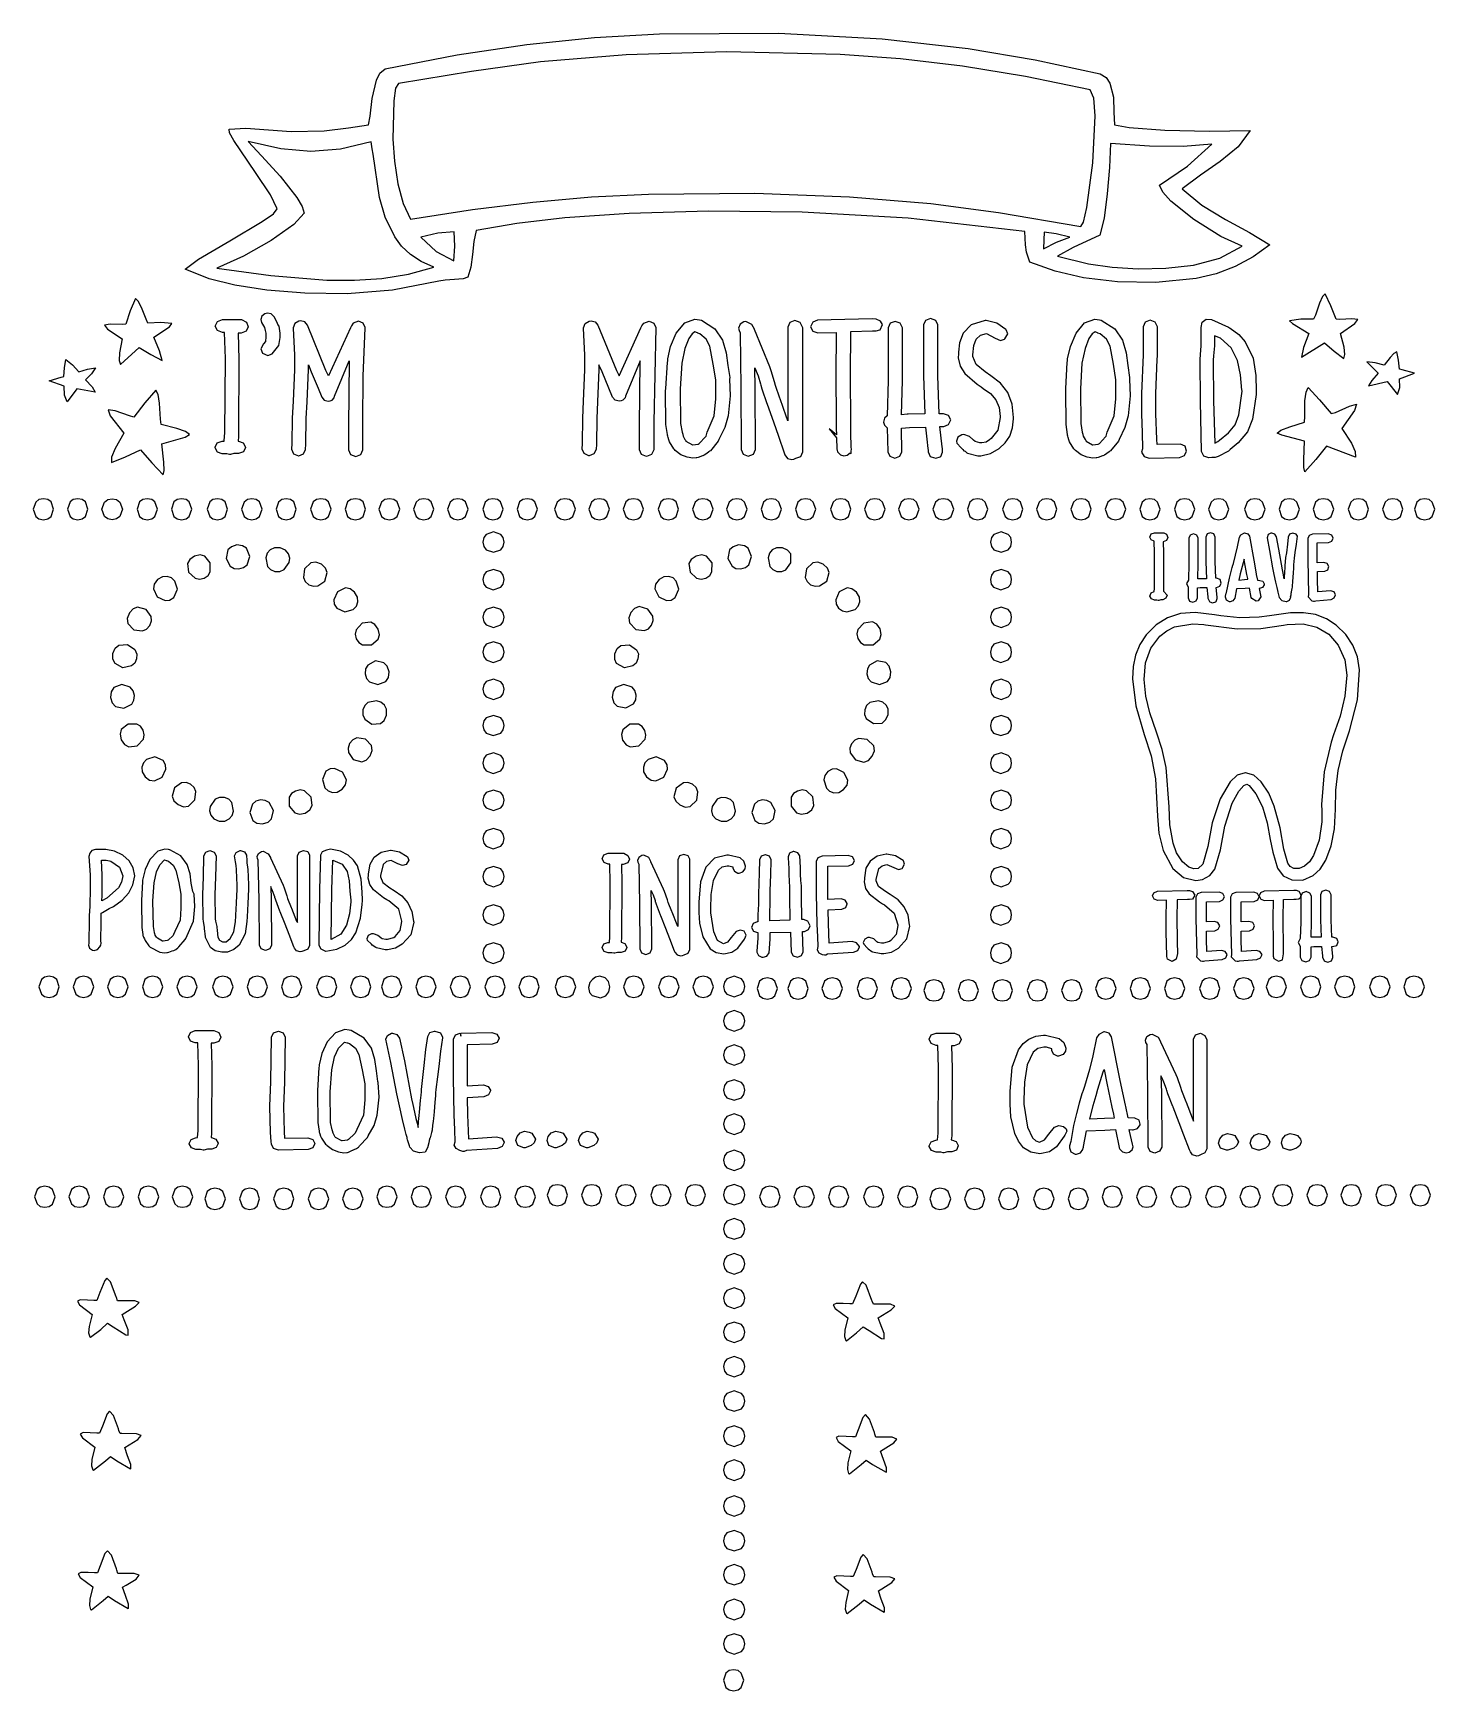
# Model space of a CAD drawing. Extents: x 48 to 158, y 6 to 137.
import ezdxf

# ---------------------------------------------------------------- set-up
doc = ezdxf.new("R2010")
doc.units = 0

msp = doc.modelspace()

# ---------------------------------------------------------------- linework, layer by layer
at = {"layer": 'Layer 1'}
for p, q in [((81.31933, 135.319366), (86.815157, 136.14707)), ((86.815157, 136.14707), (92.125779, 136.7049)), ((92.125779, 136.7049), (97.253847, 136.990211)), ((97.253847, 136.990211), (106.665957, 137.036072)), ((106.665957, 137.036072), (114.808047, 136.5951)), ((114.808047, 136.5951), (121.584903, 135.836629)), ((121.584903, 135.836629), (126.858947, 134.92999)), ((75.635647, 134.224431), (81.31933, 135.319366)), ((87.876826, 134.772132), (82.436986, 134.027773)), ((94.628986, 135.325993), (87.876826, 134.772132)), ((102.545342, 135.562354), (94.628986, 135.325993)), ((111.477686, 135.354215), (102.545342, 135.562354)), ((116.250346, 135.02084), (111.477686, 135.354215)), ((121.126172, 134.444048), (116.250346, 135.02084)), ((126.858947, 134.92999), (131.967167, 133.82932)), ((74.619648, 131.881991), (74.958314, 133.321321)), ((74.958314, 133.321321), (75.233481, 133.889293)), ((75.233481, 133.889293), (75.635647, 134.224431)), ((82.436986, 134.027773), (76.679656, 133.068218)), ((126.10253, 133.623838), (121.126172, 134.444048)), ((131.176786, 132.560215), (126.10253, 133.623838)), ((131.967167, 133.82932), (132.432833, 133.536515)), ((132.432833, 133.536515), (132.729166, 133.095543)), ((76.453879, 132.708384), (76.312767, 131.713548)), ((76.679656, 133.068218), (76.453879, 132.708384)), ((131.469592, 131.904046), (131.176786, 132.560215)), ((132.729166, 133.095543), (133.011388, 131.994873)), ((133.011388, 131.994873), (133.03961, 130.809543)), ((74.450315, 130.499101), (74.619648, 131.881991)), ((76.312767, 131.713548), (76.256323, 128.693768)), ((131.571897, 130.528215), (131.469592, 131.904046)), ((133.03961, 130.809543), (133.096055, 129.821766)), ((63.358996, 129.483102), (64.657216, 129.539546)), ((63.383691, 129.190297), (63.358996, 129.483102)), ((64.657216, 129.539546), (68.241436, 129.285546)), ((68.241436, 129.285546), (70.837876, 129.34199)), ((70.837876, 129.34199), (72.756986, 129.567768)), ((72.756986, 129.567768), (74.337426, 129.821768)), ((74.337426, 129.821768), (74.450315, 130.499101)), ((131.402564, 126.831105), (131.571897, 130.528215)), ((133.096055, 129.821766), (134.253165, 129.595988)), ((134.253165, 129.595988), (137.075385, 129.398433)), ((137.075385, 129.398433), (140.574935, 129.313767)), ((140.574935, 129.313767), (143.792265, 129.370211)), ((143.792265, 129.370211), (142.83271, 128.071991)), ((63.725885, 128.579992), (63.383691, 129.190297)), ((64.262107, 127.761548), (63.725885, 128.579992)), ((67.419345, 127.920414), (64.85465, 128.495442)), ((64.85465, 128.495442), (65.89887, 127.366552)), ((74.53487, 128.467219), (72.121871, 127.89572)), ((74.619536, 127.930997), (74.53487, 128.467219)), ((76.256323, 128.693768), (76.379795, 126.951047)), ((132.785872, 128.354999), (132.701205, 126.464109)), ((135.862092, 128.129221), (132.785872, 128.354999)), ((138.514982, 128.100999), (135.862092, 128.129221)), ((140.772762, 128.298554), (138.514982, 128.100999)), ((138.853652, 126.548774), (140.772762, 128.298554)), ((142.83271, 128.071991), (141.4216, 126.914881)), ((65.419217, 126.068218), (64.262107, 127.761548)), ((65.89887, 127.366552), (67.36642, 125.757882)), ((69.79354, 127.70522), (67.419345, 127.920414)), ((72.121871, 127.89572), (69.79354, 127.70522)), ((74.704203, 127.507664), (74.619536, 127.930997)), ((75.18398, 124.092774), (74.704203, 127.507664)), ((76.379795, 126.951047), (76.651434, 125.165988)), ((130.922787, 123.303325), (131.402564, 126.831105)), ((141.4216, 126.914881), (139.86938, 125.842441)), ((66.604547, 124.290218), (65.419217, 126.068218)), ((67.36642, 125.757882), (68.69286, 124.092772)), ((132.701205, 126.464109), (132.531872, 124.375669)), ((136.652322, 125.052994), (138.853652, 126.548774)), ((139.86938, 125.842441), (138.43, 124.77)), ((67.140769, 123.189548), (66.604547, 124.290218)), ((68.69286, 124.092772), (69.112665, 123.376633)), ((75.632003, 122.540554), (75.18398, 124.092774)), ((76.651434, 125.165988), (77.060717, 123.609998)), ((87.284221, 123.730193), (91.902949, 124.130153)), ((91.902949, 124.130153), (96.3788, 124.34755)), ((96.3788, 124.34755), (104.760803, 124.428689)), ((104.760803, 124.428689), (112.2115, 124.149995)), ((112.2115, 124.149995), (118.642629, 123.613773)), ((132.531872, 124.375669), (132.277872, 122.456559)), ((136.909849, 124.506186), (136.652322, 125.052994)), ((137.52721, 123.811214), (136.909849, 124.506186)), ((138.43, 124.77), (139.98222, 123.47178)), ((138.43, 124.77), (138.43, 124.77)), ((65.955439, 122.201771), (66.844437, 122.812076)), ((66.844437, 122.812076), (67.140769, 123.189548)), ((69.257304, 122.850992), (68.43886, 121.947882)), ((69.112665, 123.376633), (69.257304, 122.850992)), ((77.060717, 123.609998), (77.6393, 122.372)), ((77.6393, 122.372), (82.527908, 123.145023)), ((82.527908, 123.145023), (87.284221, 123.730193)), ((94.854969, 122.822663), (89.792609, 122.480469)), ((101.120277, 123.006107), (94.854969, 122.822663)), ((108.486269, 122.935552), (101.120277, 123.006107)), ((116.850629, 122.469884), (108.486269, 122.935552)), ((118.642629, 123.613773), (123.9519, 122.908215)), ((123.9519, 122.908215), (130.44301, 121.807545)), ((130.672315, 122.142684), (130.922787, 123.303325)), ((139.36165, 122.343664), (137.52721, 123.811214)), ((139.98222, 123.47178), (141.84489, 122.34289)), ((63.415439, 120.677771), (65.955439, 122.201771)), ((68.43886, 121.947882), (66.66086, 120.706102)), ((76.39753, 120.988334), (75.632003, 122.540554)), ((77.6393, 122.372), (77.6393, 122.372)), ((82.804089, 121.496219), (82.634756, 120.621331)), ((86.021419, 122.032441), (82.804089, 121.496219)), ((89.792609, 122.480469), (86.021419, 122.032441)), ((126.040469, 121.411552), (116.850629, 122.469884)), ((130.44301, 121.807545), (130.672315, 122.142684)), ((132.277872, 122.456559), (131.939206, 121.130119)), ((141.47832, 121.017224), (139.36165, 122.343664)), ((141.84489, 122.34289), (143.73578, 121.32689)), ((60.931889, 119.238441), (63.415439, 120.677771)), ((66.66086, 120.706102), (64.48775, 119.464322)), ((76.937722, 120.252352), (76.39753, 120.988334)), ((77.628725, 119.608973), (76.937722, 120.252352)), ((79.784142, 121.270441), (78.4577, 120.96)), ((78.4577, 120.96), (79.650086, 119.838166)), ((78.4577, 120.96), (78.4577, 120.96)), ((81.082362, 121.38333), (79.784142, 121.270441)), ((81.05414, 119.09733), (81.138807, 120.25444)), ((81.138807, 120.25444), (81.082362, 121.38333)), ((82.634756, 120.621331), (82.521867, 119.605331)), ((126.096913, 120.367332), (126.040469, 121.411552)), ((126.18158, 119.774666), (126.096913, 120.367332)), ((127.535775, 120.762445), (127.507553, 120.05689)), ((127.507553, 120.05689), (128.523553, 120.56489)), ((127.563997, 121.355111), (127.535775, 120.762445)), ((128.49533, 121.214), (127.563997, 121.355111)), ((129.596, 120.96), (128.49533, 121.214)), ((128.523553, 120.56489), (129.596, 120.96)), ((129.596, 120.96), (129.596, 120.96)), ((131.939206, 121.130119), (129.850766, 120.142342)), ((141.39012, 119.316834), (143.17165, 120.255225)), ((143.17165, 120.255225), (141.47832, 121.017224)), ((143.73578, 121.32689), (145.34445, 120.367335)), ((145.34445, 120.367335), (144.027268, 119.409103)), ((59.887669, 118.448219), (60.931889, 119.238441)), ((64.48775, 119.464322), (62.3711, 118.533)), ((78.473186, 119.055552), (77.628725, 119.608973)), ((79.47375, 118.589444), (78.473186, 119.055552)), ((79.650086, 119.838166), (81.05414, 119.09733)), ((82.521867, 119.605331), (82.380756, 118.589331)), ((126.294469, 119.379555), (126.18158, 119.774666)), ((126.43558, 118.984444), (126.294469, 119.379555)), ((128.43936, 118.278889), (126.43558, 118.984444)), ((129.850766, 120.142342), (128.609, 119.465)), ((128.609, 119.465), (131.06433, 118.872334)), ((128.609, 119.465), (128.609, 119.465)), ((131.06433, 118.872334), (132.905827, 118.600695)), ((139.33343, 118.759445), (141.39012, 119.316834)), ((144.027268, 119.409103), (142.617483, 118.649307)), ((61.778559, 117.68622), (59.887669, 118.448219)), ((63.785859, 117.181748), (61.778559, 117.68622)), ((62.3711, 118.533), (66.63265, 117.940334)), ((62.3711, 118.533), (62.3711, 118.533)), ((66.63265, 117.940334), (71.03531, 117.573445)), ((71.03531, 117.573445), (73.219003, 117.569917)), ((73.219003, 117.569917), (75.38153, 117.714556)), ((75.38153, 117.714556), (77.480556, 118.035584)), ((77.480556, 118.035584), (79.47375, 118.589444)), ((80.376979, 117.573331), (79.868979, 117.488665)), ((81.110756, 117.629776), (80.376979, 117.573331)), ((81.788089, 117.68622), (81.110756, 117.629776)), ((82.154978, 117.799109), (81.788089, 117.68622)), ((82.380756, 118.589331), (82.154978, 117.799109)), ((130.661856, 117.770889), (128.43936, 118.278889)), ((133.35002, 117.432223), (130.661856, 117.770889)), ((132.905827, 118.600695), (134.95899, 118.477223)), ((134.95899, 118.477223), (137.135627, 118.512501)), ((139.53068, 117.714445), (136.355683, 117.393418)), ((137.135627, 118.512501), (139.33343, 118.759445)), ((141.117738, 118.085303), (139.53068, 117.714445)), ((142.617483, 118.649307), (141.117738, 118.085303)), ((66.322329, 116.78311), (63.785859, 117.181748)), ((69.303297, 116.546749), (66.322329, 116.78311)), ((72.644099, 116.500888), (69.303297, 116.546749)), ((76.214205, 116.78311), (72.644099, 116.500888)), ((79.868979, 117.488665), (76.214205, 116.78311)), ((136.355683, 117.393418), (133.35002, 117.432223)), ((149.476578, 116.280075), (149.24639, 115.770752)), ((149.69089, 116.501002), (149.476578, 116.280075)), ((150.149501, 115.541446), (149.69089, 116.501002)), ((55.562459, 115.161214), (55.202626, 114.10288)), ((55.964625, 116.13488), (55.562459, 115.161214)), ((56.192167, 115.918804), (55.964625, 116.13488)), ((56.451458, 115.422268), (56.192167, 115.918804)), ((56.811291, 114.49799), (56.451458, 115.422268)), ((66.378656, 114.97711), (66.152878, 114.920666)), ((66.653822, 114.910082), (66.378656, 114.97711)), ((149.24639, 115.770752), (148.928891, 114.807672)), ((150.565778, 114.497222), (150.149501, 115.541446)), ((53.975841, 114.104644), (53.523405, 114.03938)), ((53.523405, 114.03938), (53.769469, 113.709533)), ((53.769469, 113.709533), (54.920404, 112.945768)), ((54.920404, 114.074658), (53.975841, 114.104644)), ((55.202626, 114.10288), (54.920404, 114.074658)), ((56.952402, 114.187546), (56.811291, 114.49799)), ((57.961348, 114.247518), (56.952402, 114.187546)), ((57.403957, 113.08688), (58.645737, 113.905324)), ((58.843292, 114.159324), (57.961348, 114.247518)), ((58.645737, 113.905324), (58.843292, 114.159324)), ((62.258156, 113.961), (62.423961, 114.320833)), ((62.423962, 113.601167), (62.258156, 113.961)), ((62.423961, 114.320833), (62.8226, 114.469)), ((62.8226, 114.469), (64.3184, 114.469)), ((64.3184, 114.469), (64.7029, 114.27175)), ((64.8546, 113.905), (64.688795, 113.545167)), ((64.7029, 114.27175), (64.8546, 113.905)), ((64.8546, 113.905), (64.8546, 113.905)), ((65.923572, 114.737221), (65.842434, 114.469111)), ((65.842434, 114.469111), (65.898878, 114.243333)), ((65.898878, 114.243333), (66.124656, 113.848222)), ((66.152878, 114.920666), (65.923572, 114.737221)), ((66.124656, 113.848222), (66.1811, 113.622444)), ((66.886656, 114.694888), (66.653822, 114.910082)), ((67.140656, 114.243333), (66.886656, 114.694888)), ((67.1971, 114.074), (67.140656, 114.243333)), ((67.281733, 113.961444), (67.1971, 114.074)), ((67.1971, 114.074), (67.1971, 114.074)), ((67.3664, 113.397), (67.281733, 113.961444)), ((68.512974, 114.172564), (68.382446, 113.819787)), ((68.382446, 113.819787), (68.382446, 113.791565)), ((68.382446, 113.791565), (68.495335, 111.674905)), ((68.834001, 114.356009), (68.512974, 114.172564)), ((68.975112, 114.384231), (68.834001, 114.356009)), ((69.317307, 114.285453), (68.975112, 114.384231)), ((69.511334, 114.017342), (69.317307, 114.285453)), ((70.978884, 110.461342), (69.511334, 114.017342)), ((72.897989, 113.819779), (71.176439, 110.038009)), ((72.982656, 113.989112), (72.897989, 113.819779)), ((73.123767, 114.186667), (72.982656, 113.989112)), ((73.5471, 114.356), (73.123767, 114.186667)), ((73.906925, 114.18675), (73.5471, 114.356)), ((73.5471, 114.356), (73.5471, 114.356)), ((73.906867, 110.01397), (74.055033, 113.82044)), ((74.0551, 113.848), (73.906925, 114.18675)), ((74.055033, 113.82044), (74.0551, 113.848)), ((91.270611, 113.819882), (91.401139, 114.17266)), ((91.270611, 113.79166), (91.270611, 113.819882)), ((91.3835, 111.675), (91.270611, 113.79166)), ((91.401139, 114.17266), (91.722166, 114.356104)), ((91.722166, 114.356104), (91.863277, 114.384326)), ((91.863277, 114.384326), (92.194888, 114.285549)), ((92.194888, 114.285549), (92.399499, 114.017437)), ((92.399499, 114.017437), (93.867049, 110.461437)), ((94.064604, 110.038104), (95.786154, 113.819874)), ((95.786154, 113.819874), (95.870821, 113.989207)), ((95.870821, 113.989207), (96.011932, 114.186762)), ((96.011932, 114.186762), (96.435265, 114.356095)), ((96.435265, 114.356095), (96.819796, 114.186762)), ((96.9715, 113.848), (96.802167, 106.39734)), ((96.819796, 114.186762), (96.9715, 113.848)), ((96.9715, 113.848), (96.9715, 113.848)), ((96.9715, 113.848), (96.9715, 113.848)), ((98.580116, 113.396447), (99.250392, 114.221948)), ((99.250392, 114.221948), (100.047666, 114.497117)), ((100.047666, 114.497117), (100.414555, 114.440673)), ((100.414555, 114.440673), (100.527444, 114.41245)), ((100.527444, 114.41245), (100.555666, 114.41245)), ((100.555666, 114.41245), (101.62414, 113.749669)), ((101.62414, 113.749669), (102.224302, 112.856701)), ((103.604113, 114.109167), (103.491224, 113.791667)), ((103.491224, 113.791667), (103.519446, 113.622334)), ((103.886335, 114.299667), (103.604113, 114.109167)), ((104.055668, 114.327889), (103.886335, 114.299667)), ((104.535445, 114.073889), (104.055668, 114.327889)), ((104.733, 113.707), (104.535445, 114.073889)), ((104.732896, 113.679444), (104.733, 113.707)), ((105.946446, 110.744334), (104.732896, 113.679444)), ((107.523361, 114.236833), (107.357556, 113.877)), ((107.357556, 113.877), (107.357556, 106.48278)), ((107.922, 114.385), (107.523361, 114.236833)), ((108.327375, 114.22961), (107.922, 114.385)), ((107.922, 114.385), (107.922, 114.385)), ((108.542997, 113.819883), (108.327375, 114.22961)), ((108.542997, 104.055003), (108.542997, 113.819883)), ((109.325946, 114.264277), (109.163668, 113.904444)), ((109.163668, 113.904444), (109.329474, 113.558722)), ((109.69989, 114.412444), (109.325946, 114.264277)), ((114.01789, 114.525333), (109.69989, 114.412444)), ((114.328334, 114.497111), (114.01789, 114.525333)), ((114.327772, 113.594888), (114.609994, 113.651333)), ((114.667, 114.356), (114.328334, 114.497111)), ((114.609994, 113.651333), (114.638217, 113.651333)), ((114.638217, 113.651333), (114.835772, 114.074666)), ((114.835772, 114.074666), (114.667, 114.356)), ((114.667, 114.356), (114.667, 114.356)), ((115.259112, 113.82), (115.259, 109.672)), ((115.424918, 114.179833), (115.259112, 113.82)), ((115.823556, 114.328), (115.424918, 114.179833)), ((116.222195, 114.179833), (115.823556, 114.328)), ((116.388, 113.82), (116.222195, 114.179833)), ((116.388006, 109.671563), (116.388, 113.82)), ((118.218918, 114.405833), (118.053112, 114.046)), ((118.053112, 114.046), (118.053112, 110.03845)), ((118.617556, 114.554), (118.218918, 114.405833)), ((119.016195, 114.405833), (118.617556, 114.554)), ((119.182, 114.046), (119.016195, 114.405833)), ((119.182445, 110.03855), (119.182, 114.046)), ((121.807329, 114.056585), (121.175417, 113.407915)), ((122.907552, 114.385109), (121.807329, 114.056585)), ((122.992219, 114.385109), (122.907552, 114.385109)), ((123.821245, 114.191081), (122.992219, 114.385109)), ((124.544439, 113.679554), (123.821245, 114.191081)), ((124.572661, 113.651332), (124.544439, 113.679554)), ((124.68555, 113.340888), (124.572661, 113.651332)), ((130.075894, 113.396447), (130.74617, 114.221948)), ((130.74617, 114.221948), (131.543444, 114.497117)), ((131.543444, 114.497117), (131.910333, 114.440673)), ((131.910333, 114.440673), (132.023222, 114.41245)), ((132.023222, 114.41245), (132.051444, 114.41245)), ((132.051444, 114.41245), (133.119918, 113.749669)), ((133.119918, 113.749669), (133.72008, 112.856701)), ((135.519917, 114.264833), (135.354112, 113.905)), ((135.354112, 113.905), (135.354112, 111.70367)), ((135.918556, 114.413), (135.519917, 114.264833)), ((136.317194, 114.264833), (135.918556, 114.413)), ((136.483, 113.905), (136.317194, 114.264833)), ((136.482889, 111.957998), (136.483, 113.905)), ((139.925783, 113.594556), (139.926, 113.848)), ((139.926, 113.848), (140.010667, 114.271333)), ((140.010667, 114.271333), (140.324638, 114.507694)), ((140.324638, 114.507694), (140.744444, 114.468888)), ((140.744444, 114.468888), (142.070884, 113.876222)), ((142.070884, 113.876222), (142.15555, 113.819778)), ((142.15555, 113.819778), (142.155, 113.82)), ((142.155, 113.82), (142.211444, 113.791778)), ((142.211444, 113.791778), (142.891589, 113.29956)), ((147.778837, 114.514867), (146.89689, 114.384339)), ((146.89689, 114.384339), (147.122668, 114.158561)), ((147.122668, 114.158561), (148.420888, 113.368339)), ((148.78778, 114.497228), (147.778837, 114.514867)), ((148.928891, 114.807672), (148.78778, 114.497228)), ((150.848, 114.469), (150.565778, 114.497222)), ((151.805273, 114.523521), (150.848, 114.469)), ((150.848, 114.469), (150.848, 114.469)), ((150.904442, 113.368329), (152.026483, 114.155686)), ((152.26243, 114.479916), (151.805273, 114.523521)), ((152.026483, 114.155686), (152.26243, 114.479916)), ((54.920404, 112.945768), (54.701688, 111.848346)), ((57.869624, 112.010912), (57.403957, 113.08688)), ((62.8226, 113.453), (62.423962, 113.601167)), ((62.991933, 113.45333), (62.8226, 113.453)), ((63.048377, 111.39311), (62.991933, 113.45333)), ((64.290156, 113.397), (64.0644, 113.397)), ((64.0644, 113.397), (64.120844, 111.33678)), ((64.688795, 113.545167), (64.290156, 113.397)), ((66.068212, 112.55), (65.842434, 112.154889)), ((66.216378, 112.747555), (66.068212, 112.55)), ((66.1811, 113.622444), (66.237545, 113.396666)), ((66.237545, 113.114444), (66.216378, 112.747555)), ((66.237545, 113.396666), (66.237545, 113.114444)), ((66.745544, 111.759779), (67.257071, 112.419473)), ((67.257071, 112.419473), (67.366432, 113.057999)), ((67.366432, 113.057999), (67.3664, 113.397)), ((97.902783, 111.36445), (98.128561, 112.352227)), ((98.128561, 112.352227), (98.580116, 113.396447)), ((99.567671, 112.973988), (99.257227, 112.183766)), ((99.818143, 113.347932), (99.567671, 112.973988)), ((100.047448, 113.51021), (99.818143, 113.347932)), ((100.245003, 113.425544), (100.047448, 113.51021)), ((100.273225, 113.397321), (100.245003, 113.425544)), ((100.442558, 113.340877), (100.273225, 113.397321)), ((100.935123, 112.922839), (100.442558, 113.340877)), ((101.22925, 112.367216), (100.935123, 112.922839)), ((101.486778, 110.970217), (101.22925, 112.367216)), ((102.224302, 112.856701), (102.512256, 111.852607)), ((103.519446, 113.622334), (103.604113, 113.424779)), ((103.604113, 113.424779), (103.660557, 109.106779)), ((109.329474, 113.558722), (109.728112, 113.424667)), ((109.728112, 113.424667), (111.167442, 113.452889)), ((109.728112, 113.424667), (109.728112, 113.424667)), ((111.167442, 112.662667), (111.13922, 110.856447)), ((111.167442, 113.452889), (111.167442, 113.170667)), ((111.167442, 113.170667), (111.167442, 112.662667)), ((112.29633, 110.912891), (112.324552, 112.719111)), ((112.324, 113.538444), (114.04555, 113.594888)), ((112.324, 112.72), (112.324, 113.538444)), ((112.324552, 112.719111), (112.324, 112.72)), ((114.04555, 113.594888), (114.271328, 113.594888)), ((114.271328, 113.594888), (114.327772, 113.594888)), ((120.887463, 112.626955), (120.819112, 111.901559)), ((121.175417, 113.407915), (120.887463, 112.626955)), ((121.948, 111.704), (122.012382, 112.420582)), ((122.012382, 112.420582), (122.209055, 112.928141)), ((122.209055, 112.928141), (122.54331, 113.239908)), ((122.54331, 113.239908), (123.02044, 113.36911)), ((123.02044, 113.36911), (123.697773, 113.002221)), ((123.697773, 113.002221), (124.121106, 112.832888)), ((124.121106, 112.832888), (124.43155, 112.917555)), ((124.43155, 112.917555), (124.459772, 112.945777)), ((124.459772, 112.945777), (124.68555, 113.340888)), ((129.398561, 111.36445), (129.624339, 112.352227)), ((129.624339, 112.352227), (130.075894, 113.396447)), ((131.091671, 112.973988), (130.781227, 112.183766)), ((131.342143, 113.347932), (131.091671, 112.973988)), ((131.571448, 113.51021), (131.342143, 113.347932)), ((131.769003, 113.425544), (131.571448, 113.51021)), ((131.797225, 113.397321), (131.769003, 113.425544)), ((131.966558, 113.340877), (131.797225, 113.397321)), ((132.459123, 112.922839), (131.966558, 113.340877)), ((132.75325, 112.367216), (132.459123, 112.922839)), ((133.010778, 110.970217), (132.75325, 112.367216)), ((133.72008, 112.856701), (134.008034, 111.852607)), ((139.869339, 111.731891), (139.925783, 112.409224)), ((139.925783, 113.00189), (139.925783, 113.594556)), ((139.925783, 112.409224), (139.925783, 113.00189)), ((140.969893, 112.409553), (140.913449, 111.619331)), ((141.44967, 113.00222), (140.969893, 113.199775)), ((140.969893, 113.199775), (140.969893, 112.409553)), ((142.301626, 112.24375), (141.44967, 113.00222)), ((142.891589, 113.29956), (143.402703, 112.726266)), ((143.402703, 112.726266), (144.014431, 111.425097)), ((147.828222, 111.505669), (149.634442, 112.634559)), ((148.420888, 113.368339), (147.997555, 112.267674)), ((149.634442, 112.634559), (150.396441, 111.971338)), ((151.190192, 112.295888), (150.904442, 113.368329)), ((50.383649, 110.680503), (50.489482, 111.336674)), ((50.489482, 111.336674), (51.018649, 110.906286)), ((54.701688, 111.848346), (54.674348, 111.258918)), ((54.674348, 111.258918), (54.7793, 110.942)), ((54.7793, 110.942), (56.24685, 112.26844)), ((56.24685, 112.26844), (57.185238, 111.718105)), ((57.185238, 111.718105), (58.08129, 111.25244)), ((58.08129, 111.25244), (57.869624, 112.010912)), ((63.020155, 105.55111), (63.048377, 111.39311)), ((64.120844, 111.33678), (64.092622, 105.66412)), ((65.842434, 112.154889), (65.983545, 111.816223)), ((65.983545, 111.816223), (66.406878, 111.64689)), ((66.406878, 111.64689), (66.745544, 111.759779)), ((68.495335, 111.674905), (68.4953, 110.518)), ((71.656121, 108.429446), (72.813231, 111.223446)), ((72.813231, 111.223446), (72.756787, 106.058786)), ((91.383434, 110.517775), (91.3835, 111.675)), ((95.729744, 111.22366), (94.572634, 108.42966)), ((95.6733, 106.059), (95.729744, 111.22366)), ((97.761672, 109.050228), (97.874561, 111.082228)), ((97.874561, 111.082228), (97.902783, 111.223339)), ((97.902783, 111.336228), (97.902783, 111.36445)), ((97.902783, 111.223339), (97.902783, 111.336228)), ((99.003227, 111.026656), (98.890338, 109.022876)), ((99.257227, 112.183766), (99.003227, 111.026656)), ((102.512256, 111.852607), (102.644106, 110.85645)), ((120.819112, 111.760448), (120.79089, 111.450004)), ((120.79089, 111.450004), (120.937293, 110.786782)), ((120.819112, 111.901559), (120.819112, 111.760448)), ((121.94789, 111.561994), (121.948, 111.704)), ((122.194834, 110.934054), (121.94789, 111.561994)), ((129.257449, 109.050228), (129.370338, 111.082228)), ((129.370338, 111.082228), (129.398561, 111.223339)), ((129.398561, 111.336228), (129.398561, 111.36445)), ((129.398561, 111.223339), (129.398561, 111.336228)), ((130.527227, 111.026656), (130.414338, 109.022876)), ((130.781227, 112.183766), (130.527227, 111.026656)), ((134.008034, 111.852607), (134.139884, 110.85645)), ((135.354112, 111.70367), (135.241223, 108.65567)), ((136.37, 108.656), (136.454667, 111.33711)), ((136.454667, 111.33711), (136.482889, 111.619332)), ((136.482889, 111.619332), (136.482889, 111.957998)), ((139.841116, 111.33678), (139.869339, 111.731891)), ((139.841116, 111.308558), (139.841116, 111.33678)), ((139.869339, 108.034778), (139.841116, 111.308558)), ((140.913449, 111.619331), (140.885226, 111.280665)), ((140.885226, 111.280665), (140.913449, 108.063335)), ((142.783167, 111.252446), (142.301626, 112.24375)), ((143.021292, 110.112974), (142.783167, 111.252446)), ((144.014431, 111.425097), (144.239804, 110.065575)), ((147.997555, 112.267674), (147.828222, 111.505669)), ((150.396441, 111.971338), (151.158442, 111.392779)), ((151.158442, 111.392779), (151.241786, 111.717334)), ((151.241786, 111.717334), (151.190192, 112.295888)), ((153.648389, 111.075394), (152.99222, 111.138894)), ((152.99222, 111.138894), (153.867108, 110.235784)), ((154.34689, 110.884894), (153.648389, 111.075394)), ((154.809028, 111.470504), (154.34689, 110.884894)), ((155.096983, 111.805642), (154.809028, 111.470504)), ((155.334667, 111.929114), (155.096983, 111.805642)), ((155.468723, 111.272943), (155.334667, 111.929114)), ((155.560445, 110.574444), (155.468723, 111.272943)), ((49.166567, 109.636282), (50.122594, 109.92556)), ((50.122594, 109.92556), (50.320149, 109.982004)), ((50.320149, 109.982004), (50.383649, 110.680503)), ((51.018649, 110.906286), (51.505482, 110.348897)), ((51.505482, 110.348897), (52.200454, 110.567619)), ((52.500328, 110.183043), (52.0417, 109.728)), ((52.0417, 109.728), (52.5497, 109.170612)), ((52.0417, 109.728), (52.0417, 109.728)), ((52.200454, 110.567619), (52.831922, 110.659341)), ((52.831922, 110.659341), (52.500328, 110.183043)), ((54.7793, 110.942), (54.7793, 110.942)), ((68.4953, 110.518), (68.382411, 108.03445)), ((69.483077, 107.978005), (69.595966, 110.546225)), ((69.595966, 110.546225), (69.5959, 110.913)), ((69.5959, 110.913), (69.821678, 110.348556)), ((69.821678, 110.348556), (70.3579, 109.078556)), ((71.176439, 110.038009), (70.978884, 110.461342)), ((73.8857, 106.398), (73.906867, 110.01397)), ((91.270545, 108.034225), (91.383434, 110.517775)), ((92.4841, 110.546), (92.371211, 107.97778)), ((92.484191, 110.913214), (92.4841, 110.546)), ((92.738191, 110.34877), (92.484191, 110.913214)), ((93.274413, 109.07877), (92.738191, 110.34877)), ((93.867049, 110.461437), (94.064604, 110.038104)), ((101.684333, 109.728437), (101.486778, 110.970217)), ((101.684333, 109.417993), (101.684333, 109.728437)), ((102.644106, 110.85645), (102.785217, 109.896895)), ((102.785217, 109.896895), (102.757, 109.784)), ((102.757, 109.784), (102.813444, 108.45756)), ((102.757, 109.784), (102.757, 109.784)), ((104.789445, 109.106779), (104.761223, 110.658999)), ((104.761223, 110.658999), (104.874112, 110.404999)), ((104.874112, 110.404999), (104.874112, 110.404999)), ((104.874112, 110.404999), (105.015223, 110.03811)), ((105.015223, 110.03811), (105.212778, 109.417222)), ((106.059335, 110.43389), (105.946446, 110.744334)), ((106.313335, 109.559002), (106.059335, 110.43389)), ((111.13922, 110.856447), (111.167442, 105.889337)), ((112.324552, 105.550671), (112.29633, 110.912891)), ((118.053112, 110.03845), (118.166001, 107.0469)), ((119.295334, 107.047), (119.182445, 110.03855)), ((120.937293, 110.786782), (121.305946, 110.229392)), ((121.305946, 110.229392), (122.28667, 109.389784)), ((122.907445, 110.348444), (122.194834, 110.934054)), ((123.359, 110.038), (122.907445, 110.348444)), ((124.132937, 109.463031), (123.359, 110.038)), ((123.359, 110.038), (123.359, 110.038)), ((133.208333, 109.728437), (133.010778, 110.970217)), ((133.208333, 109.417993), (133.208333, 109.728437)), ((134.139884, 110.85645), (134.280995, 109.896895)), ((134.280995, 109.896895), (134.281, 109.784)), ((134.281, 109.784), (134.337444, 108.45756)), ((134.281, 109.784), (134.281, 109.784)), ((143.143, 108.91), (143.021292, 110.112974)), ((144.239804, 110.065575), (144.272, 108.825)), ((153.867108, 110.235784), (153.380275, 109.667813)), ((155.560436, 109.812453), (156.728555, 110.260682)), ((155.581603, 109.117479), (155.560436, 109.812453)), ((155.758, 110.518), (155.560445, 110.574444)), ((156.728555, 110.260682), (155.758, 110.518)), ((155.758, 110.518), (155.758, 110.518)), ((50.348372, 109.220005), (49.166567, 109.636282)), ((50.376595, 108.525031), (50.348372, 109.220005)), ((50.57415, 107.978225), (50.376595, 108.525031)), ((51.336149, 109.022445), (50.57415, 107.978225)), ((52.803699, 108.740223), (51.336149, 109.022445)), ((52.5497, 109.170612), (52.803699, 108.740223)), ((57.573267, 108.909333), (56.71249, 107.903917)), ((57.761562, 108.560083), (57.573267, 108.909333)), ((57.873128, 107.872166), (57.761562, 108.560083)), ((70.3579, 109.078556), (70.640122, 108.344779)), ((71.627899, 108.316557), (71.656121, 108.429446)), ((93.556635, 108.344993), (93.274413, 109.07877)), ((94.572634, 108.42966), (94.544412, 108.316771)), ((97.733449, 108.852673), (97.761672, 109.050228)), ((97.761672, 106.199783), (97.733449, 108.852673)), ((98.890338, 109.022876), (98.91856, 106.285326)), ((101.684333, 108.768882), (101.684333, 109.417993)), ((101.684333, 108.23266), (101.684333, 108.768882)), ((102.813444, 108.45756), (102.66175, 106.873588)), ((103.660557, 109.106779), (103.688779, 104.224339)), ((104.817667, 104.224339), (104.789445, 109.106779)), ((105.212778, 109.417222), (105.241, 109.304333)), ((105.241, 109.304333), (105.325667, 109.022111)), ((105.325667, 109.022111), (105.720778, 107.865001)), ((106.398002, 109.27678), (106.313335, 109.559002)), ((106.313335, 109.559002), (106.313335, 109.559002)), ((106.736668, 108.289003), (106.398002, 109.27678)), ((115.259, 109.672), (115.202556, 106.878)), ((116.331561, 106.962233), (116.388006, 109.671563)), ((122.28667, 109.389784), (122.597114, 109.164006)), ((122.597114, 109.164006), (122.766447, 109.051117)), ((122.766447, 109.051117), (123.342797, 108.643219)), ((123.342797, 108.643219), (123.75775, 108.137426)), ((124.70325, 108.71875), (124.132937, 109.463031)), ((125.045938, 107.815844), (124.70325, 108.71875)), ((129.257449, 108.852673), (129.257449, 109.050228)), ((129.285672, 106.199783), (129.257449, 108.852673)), ((130.414338, 109.022876), (130.44256, 106.285326)), ((133.208333, 108.768882), (133.208333, 109.417993)), ((133.208333, 108.23266), (133.208333, 108.768882)), ((134.337444, 108.45756), (134.18575, 106.873588)), ((135.241223, 108.65567), (135.241, 107.019)), ((136.369893, 107.046891), (136.37, 108.656)), ((142.906642, 106.976782), (143.171229, 108.825339)), ((143.171229, 108.853561), (143.143, 108.91)), ((143.143, 108.91), (143.143, 108.91)), ((143.171229, 108.825339), (143.171229, 108.853561)), ((144.272, 108.571), (143.986251, 106.613088)), ((144.272, 108.825), (144.272, 108.740333)), ((144.272, 108.825), (144.272, 108.825)), ((144.272, 108.740333), (144.272, 108.571)), ((148.110111, 108.07016), (148.189486, 108.758077)), ((148.189486, 108.758077), (148.364111, 109.107327)), ((148.364111, 109.107327), (149.25664, 108.144245)), ((153.380275, 109.667813), (153.105109, 109.248007)), ((153.105109, 109.248007), (154.572659, 109.586673)), ((154.572659, 109.586673), (155.391103, 108.570673)), ((155.391103, 108.570673), (155.581603, 109.117479)), ((54.370932, 107.268922), (53.812661, 107.364172)), ((53.812661, 107.364172), (53.98464, 106.877338)), ((55.484828, 106.87734), (54.370932, 107.268922)), ((56.71249, 107.903917), (55.851717, 106.792673)), ((57.940156, 106.623333), (57.873128, 107.872166)), ((68.382411, 108.03445), (68.325967, 106.70801)), ((69.426633, 106.679785), (69.483077, 107.978005)), ((70.640122, 108.344779), (70.841205, 108.115474)), ((70.841205, 108.115474), (71.148122, 108.034335)), ((71.148122, 108.034335), (71.317455, 108.062557)), ((71.317455, 108.062557), (71.458566, 108.119002)), ((71.458566, 108.119002), (71.627899, 108.316557)), ((91.2141, 106.707785), (91.270545, 108.034225)), ((92.371211, 107.97778), (92.314767, 106.67956)), ((93.757719, 108.115688), (93.556635, 108.344993)), ((94.064635, 108.034549), (93.757719, 108.115688)), ((94.233968, 108.062772), (94.064635, 108.034549)), ((94.375079, 108.119216), (94.233968, 108.062772)), ((94.544412, 108.316771), (94.375079, 108.119216)), ((101.557333, 106.878), (101.684333, 108.23266)), ((105.720778, 107.865001), (105.749, 107.836779)), ((105.749, 107.836779), (105.749, 107.808556)), ((105.749, 107.808556), (106.228777, 106.425666)), ((106.76489, 108.232559), (106.736668, 108.289003)), ((106.736668, 108.289003), (106.736668, 108.289003)), ((107.244667, 106.849669), (106.76489, 108.232559)), ((123.75775, 108.137426), (124.008662, 107.531091)), ((124.008662, 107.531091), (124.092887, 106.821567)), ((125.137, 106.765), (125.045938, 107.815844)), ((133.081333, 106.878), (133.208333, 108.23266)), ((139.954005, 104.083668), (139.869339, 108.034778)), ((140.913449, 108.063335), (140.998115, 104.733115)), ((148.110111, 106.821327), (148.110111, 108.07016)), ((149.25664, 108.144245), (150.170331, 107.075327)), ((150.170331, 107.075327), (150.508997, 107.159994)), ((150.508997, 107.159994), (151.60453, 107.652029)), ((152.017344, 107.302594), (151.017, 105.89)), ((151.60453, 107.652029), (152.16025, 107.794749)), ((152.16025, 107.794749), (152.017344, 107.302594)), ((53.98464, 106.877338), (55.061495, 105.52267)), ((55.851717, 106.792673), (55.484828, 106.87734)), ((57.9966, 106.2), (57.940156, 106.623333)), ((59.21722, 105.879223), (57.9966, 106.2)), ((57.9966, 106.2), (57.9966, 106.2)), ((59.917491, 105.640502), (59.21722, 105.879223)), ((68.325967, 106.70801), (68.297744, 104.70423)), ((69.398411, 104.647785), (69.426633, 106.679785)), ((72.756787, 106.058786), (72.7568, 104.196)), ((73.885688, 104.196), (73.8857, 106.398)), ((91.185878, 104.704005), (91.2141, 106.707785)), ((92.314767, 106.67956), (92.286544, 104.64756)), ((95.673212, 104.196), (95.6733, 106.059)), ((96.802167, 106.39734), (96.8021, 104.196)), ((97.874561, 105.409561), (97.761672, 106.199783)), ((98.91856, 106.285326), (99.031449, 105.607993)), ((101.007, 105.608), (101.557333, 106.878)), ((102.396726, 105.969154), (101.938556, 105.01445)), ((102.66175, 106.873588), (102.396726, 105.969154)), ((106.228777, 106.425666), (106.623888, 105.296776)), ((107.357556, 106.48278), (107.244667, 106.849669)), ((111.195664, 105.381337), (110.63122, 105.861114)), ((110.63122, 105.861114), (111.195664, 105.155559)), ((111.167442, 105.889337), (111.195664, 105.381337)), ((114.97325, 106.691028), (114.892112, 106.398223)), ((114.892112, 106.398223), (114.97325, 106.140696)), ((115.202556, 106.878), (114.97325, 106.691028)), ((114.97325, 106.140696), (115.202556, 105.946668)), ((115.202556, 105.946668), (115.230778, 104.055778)), ((116.331444, 105.918448), (116.952332, 105.974892)), ((116.359666, 104.055778), (116.331444, 105.918448)), ((116.754894, 107.018678), (116.331561, 106.962233)), ((116.839561, 107.018678), (116.754894, 107.018678)), ((118.166001, 107.0469), (116.839561, 107.018678)), ((116.952332, 105.974892), (118.222332, 106.003115)), ((118.222332, 106.003115), (118.306998, 105.04356)), ((119.634, 107.047), (119.295334, 107.047)), ((119.520778, 104.450111), (119.351445, 106.058781)), ((119.351445, 106.058781), (119.661889, 106.058781)), ((120.032264, 106.912723), (119.634, 107.047)), ((119.634, 107.047), (119.634, 107.047)), ((119.661889, 106.058781), (120.035833, 106.206948)), ((120.198111, 106.566781), (120.032264, 106.912723)), ((120.035833, 106.206948), (120.198111, 106.566781)), ((124.093, 106.765), (123.909556, 105.75253)), ((124.092887, 106.821567), (124.093, 106.765)), ((124.847608, 105.290166), (125.063685, 105.928692)), ((125.063685, 105.928692), (125.136886, 106.651886)), ((125.136886, 106.651886), (125.137, 106.765)), ((129.398561, 105.409561), (129.285672, 106.199783)), ((130.44256, 106.285326), (130.555449, 105.607993)), ((132.531, 105.608), (133.081333, 106.878)), ((133.920726, 105.969154), (133.462556, 105.01445)), ((134.18575, 106.873588), (133.920726, 105.969154)), ((135.241, 107.019), (135.269222, 105.57967)), ((136.426338, 105.043111), (136.369893, 107.046891)), ((142.070559, 105.551559), (142.595757, 106.182149)), ((142.595757, 106.182149), (142.906642, 106.976782)), ((143.986251, 106.613088), (143.569533, 105.638097)), ((146.216577, 105.751088), (146.910666, 106.013467)), ((146.910666, 106.013467), (148.081889, 106.397994)), ((148.081889, 106.397994), (148.110111, 106.821327)), ((151.017, 105.89), (151.764888, 104.739945)), ((151.017, 105.89), (151.017, 105.89)), ((55.061495, 105.52267), (54.355941, 104.323225)), ((58.053051, 104.676007), (59.887491, 105.212229)), ((58.190634, 103.229618), (58.053051, 104.676007)), ((59.887491, 105.212229), (60.226157, 105.409784)), ((60.226157, 105.409784), (59.917491, 105.640502)), ((62.258156, 104.422223), (62.40985, 104.757362)), ((62.40985, 104.757362), (62.794378, 104.902)), ((62.794378, 104.902), (62.963711, 104.902)), ((62.963711, 104.930222), (63.020155, 105.55111)), ((62.963711, 104.902), (62.963711, 104.930222)), ((64.092622, 105.26901), (64.0644, 104.902121)), ((64.0644, 104.902121), (64.0926, 104.902)), ((64.0926, 104.902), (64.455961, 104.767945)), ((64.092622, 105.66412), (64.092622, 105.466565)), ((64.092622, 105.466565), (64.092622, 105.26901)), ((64.455961, 104.767945), (64.628822, 104.422223)), ((68.297744, 104.70423), (68.269522, 104.252675)), ((69.370188, 104.224452), (69.398411, 104.647785)), ((91.157656, 104.25245), (91.185878, 104.704005)), ((92.286544, 104.64756), (92.258322, 104.224227)), ((97.874561, 105.353116), (97.874561, 105.409561)), ((97.902783, 105.296672), (97.874561, 105.353116)), ((97.931005, 105.183783), (97.902783, 105.296672)), ((97.987449, 104.986228), (97.931005, 105.183783)), ((98.043894, 104.845117), (97.987449, 104.986228)), ((98.38256, 104.280673), (98.043894, 104.845117)), ((99.031449, 105.607993), (99.059671, 105.523327)), ((99.059671, 105.523327), (99.087893, 105.43866)), ((99.087893, 105.43866), (99.087893, 105.410438)), ((99.087893, 105.410438), (99.116116, 105.297549)), ((99.116116, 105.297549), (99.257227, 105.015327)), ((99.257227, 105.015327), (99.313671, 104.958882)), ((99.313671, 104.958882), (99.341893, 104.902438)), ((99.341893, 104.902438), (99.849893, 104.591994)), ((99.849893, 104.591994), (99.878115, 104.591994)), ((99.878115, 104.591994), (100.301448, 104.648438)), ((100.301448, 104.648438), (100.386115, 104.704883)), ((100.386115, 104.704883), (100.865892, 105.241105)), ((100.865892, 105.241105), (100.922336, 105.297549)), ((100.922336, 105.297549), (101.007, 105.608)), ((101.007, 105.608), (101.007, 105.608)), ((101.007, 105.608), (101.007, 105.608)), ((101.882112, 104.901561), (101.261224, 104.139562)), ((101.938556, 105.01445), (101.882112, 104.901561)), ((106.623888, 105.296776), (107.075443, 103.970336)), ((111.195664, 105.155559), (111.223886, 104.280671)), ((112.352775, 104.421781), (112.324552, 105.550671)), ((118.306998, 105.04356), (118.391665, 104.309783)), ((120.765973, 105.216083), (120.649557, 104.902112)), ((120.649557, 104.902112), (120.677779, 104.732779)), ((120.677779, 104.732779), (121.016445, 104.36589)), ((121.07289, 105.381889), (120.765973, 105.216083)), ((121.242223, 105.410111), (121.07289, 105.381889)), ((121.69025, 105.265472), (121.242223, 105.410111)), ((121.947778, 105.015), (121.69025, 105.265472)), ((122.004222, 104.958556), (121.947778, 105.015)), ((122.117111, 104.873889), (122.004222, 104.958556)), ((122.484, 104.761), (122.117111, 104.873889)), ((122.653668, 104.761223), (122.484, 104.761)), ((122.981751, 104.810613), (122.653668, 104.761223)), ((123.246334, 104.987001), (122.981751, 104.810613)), ((123.387445, 105.09989), (123.246334, 104.987001)), ((123.909556, 105.75253), (123.387445, 105.09989)), ((124.007996, 104.309446), (124.493948, 104.74689)), ((124.493948, 104.74689), (124.847608, 105.290166)), ((129.398561, 105.353116), (129.398561, 105.409561)), ((129.426783, 105.296672), (129.398561, 105.353116)), ((129.455005, 105.183783), (129.426783, 105.296672)), ((129.511449, 104.986228), (129.455005, 105.183783)), ((129.567894, 104.845117), (129.511449, 104.986228)), ((129.90656, 104.280673), (129.567894, 104.845117)), ((130.555449, 105.607993), (130.583671, 105.523327)), ((130.583671, 105.523327), (130.611893, 105.43866)), ((130.611893, 105.43866), (130.611893, 105.410438)), ((130.611893, 105.410438), (130.640116, 105.297549)), ((130.640116, 105.297549), (130.781227, 105.015327)), ((130.781227, 105.015327), (130.837671, 104.958882)), ((130.837671, 104.958882), (130.865893, 104.902438)), ((130.865893, 104.902438), (131.373893, 104.591994)), ((131.373893, 104.591994), (131.402115, 104.591994)), ((131.402115, 104.591994), (131.825448, 104.648438)), ((131.825448, 104.648438), (131.910115, 104.704883)), ((131.910115, 104.704883), (132.389892, 105.241105)), ((132.389892, 105.241105), (132.446336, 105.297549)), ((132.446336, 105.297549), (132.531, 105.608)), ((132.531, 105.608), (132.531, 105.608)), ((132.531, 105.608), (132.531, 105.608)), ((133.406112, 104.901561), (132.785224, 104.139562)), ((133.462556, 105.01445), (133.406112, 104.901561)), ((135.269222, 105.57967), (135.297444, 104.28145)), ((136.45456, 104.619778), (136.426338, 105.043111)), ((138.289, 104.648), (136.45456, 104.619778)), ((138.676722, 104.496265), (138.289, 104.648)), ((138.289, 104.648), (138.289, 104.648)), ((138.768778, 104.112117), (138.676722, 104.496265)), ((140.998115, 104.733115), (141.252115, 104.874226)), ((141.252115, 104.874226), (141.365004, 104.958893)), ((141.365004, 104.958893), (142.070559, 105.551559)), ((142.83267, 104.761), (142.211782, 104.224778)), ((143.569533, 105.638097), (142.83267, 104.761)), ((145.908779, 105.523106), (146.216577, 105.751088)), ((146.275668, 105.353773), (145.908779, 105.523106)), ((148.081888, 104.902218), (146.275668, 105.353773)), ((148.011332, 103.45583), (148.081888, 104.902218)), ((149.80344, 104.507108), (148.967359, 103.459359)), ((152.08944, 103.63222), (149.80344, 104.507108)), ((151.764888, 104.739945), (152.056811, 104.064375)), ((54.073718, 103.20845), (55.195551, 103.660005)), ((54.085185, 103.633546), (54.073718, 103.20845)), ((54.355941, 104.323225), (54.085185, 103.633546)), ((55.195551, 103.660005), (56.359718, 104.196227)), ((56.359718, 104.196227), (57.248717, 103.190812)), ((57.248717, 103.190812), (58.137718, 102.248897)), ((58.223707, 102.580507), (58.190634, 103.229618)), ((62.258156, 104.365779), (62.258156, 104.422223)), ((62.431017, 104.020057), (62.258156, 104.365779)), ((62.794378, 103.886002), (62.431017, 104.020057)), ((63.161267, 103.886002), (62.794378, 103.886002)), ((63.387045, 103.829557), (63.161267, 103.886002)), ((63.443489, 103.829557), (63.387045, 103.829557)), ((63.725711, 103.914224), (63.443489, 103.829557)), ((64.0926, 103.914224), (63.725711, 103.914224)), ((64.477127, 104.058862), (64.0926, 103.914224)), ((64.628822, 104.394001), (64.477127, 104.058862)), ((64.628822, 104.422223), (64.628822, 104.394001)), ((68.269522, 104.252675), (68.421217, 103.892842)), ((68.421217, 103.892842), (68.805744, 103.744675)), ((68.805744, 103.744675), (68.833966, 103.744675)), ((68.833966, 103.744675), (69.197327, 103.889314)), ((69.197327, 103.889314), (69.370188, 104.224452)), ((72.7568, 104.196), (72.922606, 103.836167)), ((72.922606, 103.836167), (73.321244, 103.688)), ((73.321244, 103.688), (73.719882, 103.836167)), ((73.719882, 103.836167), (73.885688, 104.196)), ((91.319934, 103.913783), (91.157656, 104.25245)), ((91.693878, 103.74445), (91.319934, 103.913783)), ((91.7221, 103.74445), (91.693878, 103.74445)), ((92.085461, 103.889089), (91.7221, 103.74445)), ((92.258322, 104.224227), (92.085461, 103.889089)), ((95.839018, 103.836167), (95.673212, 104.196)), ((96.237656, 103.688), (95.839018, 103.836167)), ((96.636294, 103.836167), (96.237656, 103.688)), ((96.8021, 104.196), (96.636294, 103.836167)), ((98.439004, 104.224229), (98.38256, 104.280673)), ((98.495449, 104.167784), (98.439004, 104.224229)), ((98.939949, 103.82559), (98.495449, 104.167784)), ((99.426782, 103.631562), (98.939949, 103.82559)), ((99.878337, 103.546896), (99.426782, 103.631562)), ((100.132337, 103.575118), (99.878337, 103.546896)), ((100.188781, 103.575118), (100.132337, 103.575118)), ((100.30167, 103.60334), (100.188781, 103.575118)), ((100.640336, 103.744451), (100.30167, 103.60334)), ((100.668558, 103.744451), (100.640336, 103.744451)), ((100.781447, 103.800895), (100.668558, 103.744451)), ((100.979002, 103.913784), (100.781447, 103.800895)), ((101.148335, 104.054895), (100.979002, 103.913784)), ((101.20478, 104.11134), (101.148335, 104.054895)), ((101.261224, 104.139562), (101.20478, 104.11134)), ((103.688779, 104.224339), (103.854585, 103.864506)), ((103.854585, 103.864506), (104.253223, 103.716339)), ((104.253223, 103.716339), (104.651862, 103.864506)), ((104.651862, 103.864506), (104.817667, 104.224339)), ((107.075443, 103.970336), (107.131887, 103.801003)), ((107.131887, 103.801003), (107.325915, 103.532892)), ((107.325915, 103.532892), (107.668109, 103.434114)), ((107.668109, 103.434114), (107.837442, 103.462337)), ((107.837442, 103.462337), (108.006775, 103.547003)), ((108.006775, 103.547003), (108.38072, 103.69517)), ((108.38072, 103.69517), (108.542997, 104.055003)), ((111.223886, 104.280671), (111.280331, 104.054893)), ((111.280331, 104.054893), (111.308553, 104.026671)), ((111.308553, 104.026671), (111.506108, 103.82206)), ((111.506108, 103.82206), (111.78833, 103.744449)), ((111.78833, 103.744449), (112.04233, 103.800894)), ((112.04233, 103.800894), (112.268108, 103.970227)), ((112.268108, 103.970227), (112.352775, 103.913782)), ((112.380997, 104.252448), (112.352775, 104.421781)), ((112.352775, 104.111337), (112.380997, 104.252448)), ((112.352775, 103.913782), (112.352775, 104.111337)), ((115.230778, 104.055778), (115.396583, 103.695945)), ((115.396583, 103.695945), (115.795222, 103.547778)), ((115.795222, 103.547778), (116.19386, 103.695945)), ((116.19386, 103.695945), (116.359666, 104.055778)), ((118.391665, 104.309783), (118.419887, 104.168672)), ((118.419887, 104.168672), (118.42, 104.055)), ((118.42, 104.055), (118.589333, 103.688111)), ((118.589333, 103.688111), (118.645777, 103.659889)), ((118.645777, 103.659889), (119.012666, 103.547)), ((119.012666, 103.547), (119.379555, 103.659889)), ((119.379555, 103.659889), (119.407778, 103.688111)), ((119.407778, 103.688111), (119.548889, 104.026777)), ((119.549, 104.309), (119.520778, 104.450111)), ((119.548889, 104.252555), (119.549, 104.309)), ((119.548889, 104.139666), (119.548889, 104.252555)), ((119.548889, 104.026777), (119.548889, 104.139666)), ((121.016445, 104.36589), (121.072889, 104.309445)), ((121.072889, 104.309445), (121.157556, 104.224779)), ((121.157556, 104.224779), (121.242222, 104.140112)), ((121.242222, 104.140112), (121.326889, 104.11189)), ((121.326889, 104.11189), (121.468, 103.970779)), ((121.468, 103.970779), (121.524444, 103.942557)), ((121.524444, 103.942557), (122.342888, 103.745002)), ((122.342888, 103.745002), (122.568666, 103.745002)), ((122.568666, 103.745002), (123.341248, 103.910807)), ((123.341248, 103.910807), (124.007996, 104.309446)), ((129.934782, 104.252451), (129.90656, 104.280673)), ((129.963004, 104.224229), (129.934782, 104.252451)), ((130.019449, 104.167784), (129.963004, 104.224229)), ((130.463949, 103.82559), (130.019449, 104.167784)), ((130.019449, 104.167784), (130.019449, 104.167784)), ((130.950782, 103.631562), (130.463949, 103.82559)), ((131.402337, 103.546896), (130.950782, 103.631562)), ((131.656337, 103.575118), (131.402337, 103.546896)), ((131.712781, 103.575118), (131.656337, 103.575118)), ((131.82567, 103.60334), (131.712781, 103.575118)), ((132.164336, 103.744451), (131.82567, 103.60334)), ((132.192558, 103.744451), (132.164336, 103.744451)), ((132.305447, 103.800895), (132.192558, 103.744451)), ((132.503002, 103.913784), (132.305447, 103.800895)), ((132.672335, 104.054895), (132.503002, 103.913784)), ((132.72878, 104.11134), (132.672335, 104.054895)), ((132.785224, 104.139562), (132.72878, 104.11134)), ((135.297444, 104.28145), (135.241, 104.02745)), ((135.241, 104.02745), (135.4315, 103.692312)), ((135.4315, 103.692312), (135.833666, 103.547673)), ((135.833666, 103.547673), (138.232556, 103.604117)), ((138.232556, 103.604117), (138.6065, 103.752284)), ((138.6065, 103.752284), (138.768778, 104.112117)), ((140.144505, 103.713251), (139.954005, 104.083668)), ((140.546671, 103.575668), (140.144505, 103.713251)), ((140.772449, 103.60389), (140.546671, 103.575668)), ((141.026449, 103.60389), (140.772449, 103.60389)), ((141.111116, 103.632112), (141.026449, 103.60389)), ((141.280449, 103.688557), (141.111116, 103.632112)), ((142.070671, 104.11189), (141.280449, 103.688557)), ((142.098893, 104.140112), (142.070671, 104.11189)), ((142.211782, 104.224778), (142.098893, 104.140112)), ((148.01045, 102.806719), (148.011332, 103.45583)), ((148.967359, 103.459359), (148.11011, 102.475108)), ((152.056811, 104.064375), (152.08944, 103.63222)), ((58.137718, 102.248897), (58.223707, 102.580507)), ((148.11011, 102.475108), (148.01045, 102.806719)), ((48.108275, 100.097948), (47.9072, 99.525576)), ((47.9072, 99.525576), (48.108275, 98.953244)), ((48.359619, 100.286602), (48.108275, 100.097948)), ((48.7115, 100.35821), (48.359619, 100.286602)), ((49.063394, 100.286662), (48.7115, 100.35821)), ((49.314748, 100.098037), (49.063394, 100.286662)), ((49.51583, 99.525655), (49.314748, 100.098037)), ((49.314748, 98.953273), (49.51583, 99.525655)), ((50.817558, 100.098037), (50.616485, 99.525655)), ((50.616485, 99.525655), (50.817569, 98.953273)), ((51.068907, 100.286662), (50.817558, 100.098037)), ((51.4208, 100.35821), (51.068907, 100.286662)), ((51.772694, 100.286662), (51.4208, 100.35821)), ((52.024048, 100.098037), (51.772694, 100.286662)), ((52.22513, 99.525655), (52.024048, 100.098037)), ((52.024048, 98.953273), (52.22513, 99.525655)), ((53.325825, 99.525524), (53.526919, 100.097856)), ((53.526919, 98.953152), (53.325825, 99.525524)), ((53.526919, 100.097856), (53.778286, 100.286461)), ((53.778286, 100.286461), (54.1302, 100.358)), ((54.1302, 100.358), (54.482094, 100.286452)), ((54.1302, 100.358), (54.1302, 100.358)), ((54.482094, 100.286452), (54.733448, 100.097827)), ((54.733448, 100.097827), (54.93453, 99.525445)), ((54.93453, 99.525445), (54.733448, 98.953063)), ((56.292744, 100.098037), (56.091648, 99.525655)), ((56.091648, 99.525655), (56.292727, 98.953273)), ((56.544103, 100.286662), (56.292744, 100.098037)), ((56.896, 100.35821), (56.544103, 100.286662)), ((57.247894, 100.286662), (56.896, 100.35821)), ((57.499248, 100.098037), (57.247894, 100.286662)), ((57.70033, 99.525655), (57.499248, 100.098037)), ((57.499248, 98.953273), (57.70033, 99.525655)), ((59.002044, 100.098037), (58.800948, 99.525655)), ((58.800948, 99.525655), (59.002027, 98.953273)), ((59.253403, 100.286662), (59.002044, 100.098037)), ((59.6053, 100.35821), (59.253403, 100.286662)), ((59.957194, 100.286662), (59.6053, 100.35821)), ((60.208548, 100.098037), (59.957194, 100.286662)), ((60.40963, 99.525655), (60.208548, 100.098037)), ((60.208548, 98.953273), (60.40963, 99.525655)), ((61.824258, 100.098037), (61.623185, 99.525655)), ((61.623185, 99.525655), (61.824269, 98.953273)), ((62.075607, 100.286662), (61.824258, 100.098037)), ((62.4275, 100.35821), (62.075607, 100.286662)), ((62.779394, 100.286662), (62.4275, 100.35821)), ((63.030748, 100.098037), (62.779394, 100.286662)), ((63.23183, 99.525655), (63.030748, 100.098037)), ((63.030748, 98.953273), (63.23183, 99.525655)), ((64.533575, 100.097948), (64.3325, 99.525576)), ((64.3325, 99.525576), (64.533575, 98.953244)), ((64.784919, 100.286602), (64.533575, 100.097948)), ((65.1368, 100.35821), (64.784919, 100.286602)), ((65.488694, 100.286662), (65.1368, 100.35821)), ((65.740048, 100.098037), (65.488694, 100.286662)), ((65.94113, 99.525655), (65.740048, 100.098037)), ((65.740048, 98.953273), (65.94113, 99.525655)), ((67.242919, 100.097948), (67.041825, 99.525576)), ((67.041825, 99.525576), (67.242919, 98.953244)), ((67.494286, 100.286602), (67.242919, 100.097948)), ((67.8462, 100.35821), (67.494286, 100.286602)), ((68.188835, 100.286662), (67.8462, 100.35821)), ((68.433574, 100.098037), (68.188835, 100.286662)), ((68.629365, 99.525655), (68.433574, 100.098037)), ((68.433574, 98.953273), (68.629365, 99.525655)), ((69.976492, 100.098037), (69.76881, 99.525655)), ((69.76881, 99.525655), (69.968572, 98.953273)), ((70.230651, 100.286662), (69.976492, 100.098037)), ((70.5837, 100.35821), (70.230651, 100.286662)), ((70.935594, 100.286662), (70.5837, 100.35821)), ((71.186948, 100.098037), (70.935594, 100.286662)), ((71.38803, 99.525655), (71.186948, 100.098037)), ((71.186948, 98.953273), (71.38803, 99.525655)), ((72.685878, 100.098037), (72.478172, 99.525655)), ((72.478172, 99.525655), (72.67793, 98.953273)), ((72.940047, 100.286662), (72.685878, 100.098037)), ((73.2931, 100.35821), (72.940047, 100.286662)), ((73.644994, 100.286662), (73.2931, 100.35821)), ((73.896348, 100.098037), (73.644994, 100.286662)), ((74.09743, 99.525655), (73.896348, 100.098037)), ((73.896348, 98.953273), (74.09743, 99.525655)), ((75.355056, 100.097948), (75.148675, 99.525576)), ((75.148675, 99.525576), (75.355056, 98.953244)), ((75.613033, 100.286602), (75.355056, 100.097948)), ((75.9742, 100.35821), (75.613033, 100.286602)), ((76.335357, 100.286662), (75.9742, 100.35821)), ((76.593327, 100.098037), (76.335357, 100.286662)), ((76.799702, 99.525655), (76.593327, 100.098037)), ((76.593327, 98.953273), (76.799702, 99.525655)), ((78.080219, 100.097948), (77.879125, 99.525576)), ((77.879125, 99.525576), (78.080219, 98.953244)), ((78.331586, 100.286602), (78.080219, 100.097948)), ((78.6835, 100.35821), (78.331586, 100.286602)), ((79.026135, 100.286662), (78.6835, 100.35821)), ((79.270874, 100.098037), (79.026135, 100.286662)), ((79.466665, 99.525655), (79.270874, 100.098037)), ((79.270874, 98.953273), (79.466665, 99.525655)), ((80.761375, 100.097948), (80.5603, 99.525576)), ((80.5603, 99.525576), (80.761375, 98.953244)), ((81.012719, 100.286602), (80.761375, 100.097948)), ((81.3646, 100.35821), (81.012719, 100.286602)), ((81.716494, 100.286662), (81.3646, 100.35821)), ((81.967848, 100.098037), (81.716494, 100.286662)), ((82.16893, 99.525655), (81.967848, 100.098037)), ((81.967848, 98.953273), (82.16893, 99.525655)), ((83.527119, 100.097948), (83.326025, 99.525576)), ((83.326025, 99.525576), (83.527119, 98.953244)), ((83.778486, 100.286602), (83.527119, 100.097948)), ((84.1304, 100.35821), (83.778486, 100.286602)), ((84.482294, 100.286662), (84.1304, 100.35821)), ((84.733648, 100.098037), (84.482294, 100.286662)), ((84.93473, 99.525655), (84.733648, 100.098037)), ((84.733648, 98.953273), (84.93473, 99.525655)), ((86.236458, 100.098037), (86.035385, 99.525655)), ((86.035385, 99.525655), (86.236469, 98.953273)), ((86.487807, 100.286662), (86.236458, 100.098037)), ((86.8397, 100.35821), (86.487807, 100.286662)), ((87.191594, 100.286662), (86.8397, 100.35821)), ((87.442948, 100.098037), (87.191594, 100.286662)), ((87.64403, 99.525655), (87.442948, 100.098037)), ((87.442948, 98.953273), (87.64403, 99.525655)), ((89.183913, 100.097948), (88.97755, 99.525576)), ((88.97755, 99.525576), (89.183913, 98.953244)), ((89.441866, 100.286602), (89.183913, 100.097948)), ((89.803, 100.35821), (89.441866, 100.286602)), ((90.164157, 100.286662), (89.803, 100.35821)), ((90.422127, 100.098037), (90.164157, 100.286662)), ((90.628502, 99.525655), (90.422127, 100.098037)), ((90.422127, 98.953273), (90.628502, 99.525655)), ((91.905153, 100.097948), (91.69745, 99.525576)), ((91.69745, 99.525576), (91.897222, 98.953244)), ((92.159329, 100.286602), (91.905153, 100.097948)), ((92.5124, 100.35821), (92.159329, 100.286602)), ((92.864294, 100.286662), (92.5124, 100.35821)), ((93.115648, 100.098037), (92.864294, 100.286662)), ((93.31673, 99.525655), (93.115648, 100.098037)), ((93.115648, 98.953273), (93.31673, 99.525655)), ((94.590244, 100.098037), (94.389147, 99.525655)), ((94.389147, 99.525655), (94.590227, 98.953273)), ((94.841603, 100.286662), (94.590244, 100.098037)), ((95.1935, 100.35821), (94.841603, 100.286662)), ((95.545394, 100.286662), (95.1935, 100.35821)), ((95.796748, 100.098037), (95.545394, 100.286662)), ((95.99783, 99.525655), (95.796748, 100.098037)), ((95.796748, 98.953273), (95.99783, 99.525655)), ((97.356044, 100.098037), (97.154947, 99.525655)), ((97.154947, 99.525655), (97.356027, 98.953273)), ((97.607403, 100.286662), (97.356044, 100.098037)), ((97.9593, 100.35821), (97.607403, 100.286662)), ((98.311194, 100.286662), (97.9593, 100.35821)), ((98.562548, 100.098037), (98.311194, 100.286662)), ((98.76363, 99.525655), (98.562548, 100.098037)), ((98.562548, 98.953273), (98.76363, 99.525655)), ((100.065494, 100.097948), (99.864325, 99.525576)), ((99.864325, 99.525576), (100.065494, 98.953244)), ((100.316955, 100.286602), (100.065494, 100.097948)), ((100.669, 100.35821), (100.316955, 100.286602)), ((101.020894, 100.286662), (100.669, 100.35821)), ((101.272248, 100.098037), (101.020894, 100.286662)), ((101.47333, 99.525655), (101.272248, 100.098037)), ((101.272248, 98.953273), (101.47333, 99.525655)), ((102.746752, 100.097827), (102.54567, 99.525445)), ((102.54567, 99.525445), (102.746752, 98.953063)), ((102.998106, 100.286452), (102.746752, 100.097827)), ((103.35, 100.358), (102.998106, 100.286452)), ((103.701768, 100.286452), (103.35, 100.358)), ((103.35, 100.358), (103.35, 100.358)), ((103.953062, 100.097827), (103.701768, 100.286452)), ((104.154165, 99.525445), (103.953062, 100.097827)), ((103.953186, 98.953063), (104.154165, 99.525445)), ((105.455752, 100.097827), (105.25467, 99.525445)), ((105.25467, 99.525445), (105.455752, 98.953063)), ((105.707106, 100.286452), (105.455752, 100.097827)), ((106.059, 100.358), (105.707106, 100.286452)), ((106.41075, 100.286461), (106.059, 100.358)), ((106.059, 100.358), (106.059, 100.358)), ((106.662, 100.097856), (106.41075, 100.286461)), ((106.863, 99.525524), (106.662, 100.097856)), ((106.662, 98.953152), (106.863, 99.525524)), ((108.164752, 100.097827), (107.96367, 99.525445)), ((107.96367, 99.525445), (108.164752, 98.953063)), ((108.416106, 100.286452), (108.164752, 100.097827)), ((108.768, 100.358), (108.416106, 100.286452)), ((109.120055, 100.286452), (108.768, 100.358)), ((108.768, 100.358), (108.768, 100.358)), ((109.371484, 100.097827), (109.120055, 100.286452)), ((109.371326, 98.953063), (109.57254, 99.525445)), ((109.57254, 99.525445), (109.371484, 100.097827)), ((110.930752, 100.097827), (110.72967, 99.525445)), ((110.72967, 99.525445), (110.930752, 98.953063)), ((111.182106, 100.286452), (110.930752, 100.097827)), ((111.534, 100.358), (111.182106, 100.286452)), ((111.886078, 100.286461), (111.534, 100.358)), ((111.534, 100.358), (111.534, 100.358)), ((112.137563, 100.097856), (111.886078, 100.286461)), ((112.33875, 99.525524), (112.137563, 100.097856)), ((112.137563, 98.953152), (112.33875, 99.525524)), ((113.611752, 100.097827), (113.41067, 99.525445)), ((113.41067, 99.525445), (113.611752, 98.953063)), ((113.863106, 100.286452), (113.611752, 100.097827)), ((114.215, 100.358), (113.863106, 100.286452)), ((114.575094, 100.286452), (114.215, 100.358)), ((114.215, 100.358), (114.215, 100.358)), ((114.830296, 100.097827), (114.575094, 100.286452)), ((114.822264, 98.953063), (115.03004, 99.525445)), ((115.03004, 99.525445), (114.830296, 100.097827)), ((116.292752, 100.097827), (116.09167, 99.525445)), ((116.09167, 99.525445), (116.292752, 98.953063)), ((116.544106, 100.286452), (116.292752, 100.097827)), ((116.896, 100.358), (116.544106, 100.286452)), ((117.256094, 100.286452), (116.896, 100.358)), ((116.896, 100.358), (116.896, 100.358)), ((117.511296, 100.097827), (117.256094, 100.286452)), ((117.503264, 98.953063), (117.71104, 99.525445)), ((117.71104, 99.525445), (117.511296, 100.097827)), ((119.002752, 100.097827), (118.80167, 99.525445)), ((118.80167, 99.525445), (119.002752, 98.953063)), ((119.254106, 100.286452), (119.002752, 100.097827)), ((119.606, 100.358), (119.254106, 100.286452)), ((119.966938, 100.286461), (119.606, 100.358)), ((119.606, 100.358), (119.606, 100.358)), ((120.22475, 100.097856), (119.966938, 100.286461)), ((120.431, 99.525524), (120.22475, 100.097856)), ((120.22475, 98.953152), (120.431, 99.525524)), ((121.711752, 100.097827), (121.51067, 99.525445)), ((121.51067, 99.525445), (121.711752, 98.953063)), ((121.963106, 100.286452), (121.711752, 100.097827)), ((122.315, 100.358), (121.963106, 100.286452)), ((122.66675, 100.286461), (122.315, 100.358)), ((122.315, 100.358), (122.315, 100.358)), ((122.918, 100.097856), (122.66675, 100.286461)), ((123.119, 99.525524), (122.918, 100.097856)), ((122.918, 98.953152), (123.119, 99.525524)), ((124.477752, 100.097827), (124.27667, 99.525445)), ((124.27667, 99.525445), (124.477752, 98.953063)), ((124.729106, 100.286452), (124.477752, 100.097827)), ((125.081, 100.358), (124.729106, 100.286452)), ((125.43275, 100.286461), (125.081, 100.358)), ((125.081, 100.358), (125.081, 100.358)), ((125.684, 100.097856), (125.43275, 100.286461)), ((125.885, 99.525524), (125.684, 100.097856)), ((125.684, 98.953152), (125.885, 99.525524)), ((127.158752, 100.097827), (126.95767, 99.525445)), ((126.95767, 99.525445), (127.158752, 98.953063)), ((127.410106, 100.286452), (127.158752, 100.097827)), ((127.762, 100.358), (127.410106, 100.286452)), ((128.11375, 100.286461), (127.762, 100.358)), ((127.762, 100.358), (127.762, 100.358)), ((128.365, 100.097856), (128.11375, 100.286461)), ((128.566, 99.525524), (128.365, 100.097856)), ((128.365, 98.953152), (128.566, 99.525524)), ((129.867752, 100.097827), (129.66667, 99.525445)), ((129.66667, 99.525445), (129.867752, 98.953063)), ((130.119106, 100.286452), (129.867752, 100.097827)), ((130.471, 100.358), (130.119106, 100.286452)), ((130.823055, 100.286452), (130.471, 100.358)), ((130.471, 100.358), (130.471, 100.358)), ((131.074484, 100.097827), (130.823055, 100.286452)), ((131.074326, 98.953063), (131.27554, 99.525445)), ((131.27554, 99.525445), (131.074484, 100.097827)), ((132.577753, 100.097827), (132.37667, 99.525445)), ((132.37667, 99.525445), (132.577753, 98.953063)), ((132.829106, 100.286452), (132.577753, 100.097827)), ((133.181, 100.358), (132.829106, 100.286452)), ((133.53275, 100.286461), (133.181, 100.358)), ((133.181, 100.358), (133.181, 100.358)), ((133.784, 100.097856), (133.53275, 100.286461)), ((133.985, 99.525524), (133.784, 100.097856)), ((133.784, 98.953152), (133.985, 99.525524)), ((135.286752, 100.097827), (135.08567, 99.525445)), ((135.08567, 99.525445), (135.286752, 98.953063)), ((135.538106, 100.286452), (135.286752, 100.097827)), ((135.89, 100.358), (135.538106, 100.286452)), ((136.24175, 100.286461), (135.89, 100.358)), ((135.89, 100.358), (135.89, 100.358)), ((136.493, 100.097856), (136.24175, 100.286461)), ((136.694, 99.525524), (136.493, 100.097856)), ((136.493, 98.953152), (136.694, 99.525524)), ((138.023753, 100.097827), (137.82267, 99.525445)), ((137.82267, 99.525445), (138.023753, 98.953063)), ((138.275106, 100.286452), (138.023753, 100.097827)), ((138.627, 100.358), (138.275106, 100.286452)), ((138.979078, 100.286461), (138.627, 100.358)), ((138.627, 100.358), (138.627, 100.358)), ((139.230562, 100.097856), (138.979078, 100.286461)), ((139.43175, 99.525524), (139.230562, 100.097856)), ((139.230562, 98.953152), (139.43175, 99.525524)), ((140.705753, 100.097827), (140.50467, 99.525445)), ((140.50467, 99.525445), (140.705753, 98.953063)), ((140.957106, 100.286452), (140.705753, 100.097827)), ((141.309, 100.358), (140.957106, 100.286452)), ((141.66075, 100.286461), (141.309, 100.358)), ((141.309, 100.358), (141.309, 100.358)), ((141.912, 100.097856), (141.66075, 100.286461)), ((142.113, 99.525524), (141.912, 100.097856)), ((141.912, 98.953152), (142.113, 99.525524)), ((143.555752, 100.097827), (143.35467, 99.525445)), ((143.35467, 99.525445), (143.555752, 98.953063)), ((143.807106, 100.286452), (143.555752, 100.097827)), ((144.159, 100.358), (143.807106, 100.286452)), ((144.519076, 100.286461), (144.159, 100.358)), ((144.159, 100.358), (144.159, 100.358)), ((144.774234, 100.097856), (144.519076, 100.286461)), ((144.766078, 98.953152), (144.973875, 99.525524)), ((144.973875, 99.525524), (144.774234, 100.097856)), ((146.264752, 100.097827), (146.06367, 99.525445)), ((146.06367, 99.525445), (146.264752, 98.953063)), ((146.516106, 100.286452), (146.264752, 100.097827)), ((146.868, 100.358), (146.516106, 100.286452)), ((147.220078, 100.286461), (146.868, 100.358)), ((146.868, 100.358), (146.868, 100.358)), ((147.471563, 100.097856), (147.220078, 100.286461)), ((147.67275, 99.525524), (147.471563, 100.097856)), ((147.471563, 98.953152), (147.67275, 99.525524)), ((148.945753, 100.097827), (148.74467, 99.525445)), ((148.74467, 99.525445), (148.945753, 98.953063)), ((149.197106, 100.286452), (148.945753, 100.097827)), ((149.549, 100.358), (149.197106, 100.286452)), ((149.910266, 100.286461), (149.549, 100.358)), ((149.549, 100.358), (149.549, 100.358)), ((150.168313, 100.097856), (149.910266, 100.286461)), ((150.37475, 99.525524), (150.168313, 100.097856)), ((150.168313, 98.953152), (150.37475, 99.525524)), ((151.711752, 100.097827), (151.51067, 99.525445)), ((151.51067, 99.525445), (151.711752, 98.953063)), ((151.963106, 100.286452), (151.711752, 100.097827)), ((152.315, 100.358), (151.963106, 100.286452)), ((152.667055, 100.286452), (152.315, 100.358)), ((152.315, 100.358), (152.315, 100.358)), ((152.918484, 100.097827), (152.667055, 100.286452)), ((152.918326, 98.953063), (153.11954, 99.525445)), ((153.11954, 99.525445), (152.918484, 100.097827)), ((154.421753, 100.097827), (154.22067, 99.525445)), ((154.22067, 99.525445), (154.421753, 98.953063)), ((154.673106, 100.286452), (154.421753, 100.097827)), ((155.025, 100.358), (154.673106, 100.286452)), ((155.37675, 100.286461), (155.025, 100.358)), ((155.025, 100.358), (155.025, 100.358)), ((155.628, 100.097856), (155.37675, 100.286461)), ((155.829, 99.525524), (155.628, 100.097856)), ((155.628, 98.953152), (155.829, 99.525524)), ((156.932752, 100.097827), (156.73167, 99.525445)), ((156.73167, 99.525445), (156.932752, 98.953063)), ((157.184106, 100.286452), (156.932752, 100.097827)), ((157.536, 100.358), (157.184106, 100.286452)), ((157.888078, 100.286461), (157.536, 100.358)), ((157.536, 100.358), (157.536, 100.358)), ((158.139563, 100.097856), (157.888078, 100.286461)), ((158.34075, 99.525524), (158.139563, 100.097856)), ((158.139563, 98.953152), (158.34075, 99.525524)), ((48.108275, 98.953244), (48.359619, 98.764639)), ((48.359619, 98.764639), (48.7115, 98.6931)), ((48.7115, 98.6931), (49.063394, 98.764648)), ((48.7115, 98.6931), (48.7115, 98.6931)), ((49.063394, 98.764648), (49.314748, 98.953273)), ((50.817569, 98.953273), (51.068917, 98.764648)), ((51.068917, 98.764648), (51.4208, 98.6931)), ((51.4208, 98.6931), (51.772694, 98.764648)), ((51.4208, 98.6931), (51.4208, 98.6931)), ((51.772694, 98.764648), (52.024048, 98.953273)), ((53.778286, 98.764498), (53.526919, 98.953152)), ((54.1302, 98.69289), (53.778286, 98.764498)), ((54.482094, 98.764438), (54.1302, 98.69289)), ((54.733448, 98.953063), (54.482094, 98.764438)), ((56.292727, 98.953273), (56.544088, 98.764648)), ((56.544088, 98.764648), (56.896, 98.6931)), ((56.896, 98.6931), (57.247894, 98.764648)), ((56.896, 98.6931), (56.896, 98.6931)), ((57.247894, 98.764648), (57.499248, 98.953273)), ((59.002027, 98.953273), (59.253388, 98.764648)), ((59.253388, 98.764648), (59.6053, 98.6931)), ((59.6053, 98.6931), (59.957194, 98.764648)), ((59.6053, 98.6931), (59.6053, 98.6931)), ((59.957194, 98.764648), (60.208548, 98.953273)), ((61.824269, 98.953273), (62.075617, 98.764648)), ((62.075617, 98.764648), (62.4275, 98.6931)), ((62.4275, 98.6931), (62.779394, 98.764648)), ((62.4275, 98.6931), (62.4275, 98.6931)), ((62.779394, 98.764648), (63.030748, 98.953273)), ((64.533575, 98.953244), (64.784919, 98.764639)), ((64.784919, 98.764639), (65.1368, 98.6931)), ((65.1368, 98.6931), (65.488694, 98.764648)), ((65.1368, 98.6931), (65.1368, 98.6931)), ((65.488694, 98.764648), (65.740048, 98.953273)), ((67.242919, 98.953244), (67.494286, 98.764639)), ((67.494286, 98.764639), (67.8462, 98.6931)), ((67.8462, 98.6931), (68.188835, 98.764648)), ((67.8462, 98.6931), (67.8462, 98.6931)), ((68.188835, 98.764648), (68.433574, 98.953273)), ((69.968572, 98.953273), (70.223721, 98.764648)), ((70.223721, 98.764648), (70.5837, 98.6931)), ((70.5837, 98.6931), (70.935594, 98.764648)), ((70.5837, 98.6931), (70.5837, 98.6931)), ((70.935594, 98.764648), (71.186948, 98.953273)), ((72.67793, 98.953273), (72.933092, 98.764648)), ((72.933092, 98.764648), (73.2931, 98.6931)), ((73.2931, 98.6931), (73.644994, 98.764648)), ((73.2931, 98.6931), (73.2931, 98.6931)), ((73.644994, 98.764648), (73.896348, 98.953273)), ((75.355056, 98.953244), (75.613033, 98.764639)), ((75.613033, 98.764639), (75.9742, 98.6931)), ((75.9742, 98.6931), (76.335357, 98.764648)), ((75.9742, 98.6931), (75.9742, 98.6931)), ((76.335357, 98.764648), (76.593327, 98.953273)), ((78.080219, 98.953244), (78.331586, 98.764639)), ((78.331586, 98.764639), (78.6835, 98.6931)), ((78.6835, 98.6931), (79.026135, 98.764648)), ((78.6835, 98.6931), (78.6835, 98.6931)), ((79.026135, 98.764648), (79.270874, 98.953273)), ((80.761375, 98.953244), (81.012719, 98.764639)), ((81.012719, 98.764639), (81.3646, 98.6931)), ((81.3646, 98.6931), (81.716494, 98.764648)), ((81.3646, 98.6931), (81.3646, 98.6931)), ((81.716494, 98.764648), (81.967848, 98.953273)), ((83.527119, 98.953244), (83.778486, 98.764639)), ((83.778486, 98.764639), (84.1304, 98.6931)), ((84.1304, 98.6931), (84.482294, 98.764648)), ((84.1304, 98.6931), (84.1304, 98.6931)), ((84.482294, 98.764648), (84.733648, 98.953273)), ((86.236469, 98.953273), (86.487817, 98.764648)), ((86.487817, 98.764648), (86.8397, 98.6931)), ((86.8397, 98.6931), (87.191594, 98.764648)), ((86.8397, 98.6931), (86.8397, 98.6931)), ((87.191594, 98.764648), (87.442948, 98.953273)), ((89.183913, 98.953244), (89.441866, 98.764639)), ((89.441866, 98.764639), (89.803, 98.6931)), ((89.803, 98.6931), (90.164157, 98.764648)), ((89.803, 98.6931), (89.803, 98.6931)), ((90.164157, 98.764648), (90.422127, 98.953273)), ((91.897222, 98.953244), (92.152389, 98.764639)), ((92.152389, 98.764639), (92.5124, 98.6931)), ((92.5124, 98.6931), (92.864294, 98.764648)), ((92.5124, 98.6931), (92.5124, 98.6931)), ((92.864294, 98.764648), (93.115648, 98.953273)), ((94.590227, 98.953273), (94.841588, 98.764648)), ((94.841588, 98.764648), (95.1935, 98.6931)), ((95.1935, 98.6931), (95.545394, 98.764648)), ((95.1935, 98.6931), (95.1935, 98.6931)), ((95.545394, 98.764648), (95.796748, 98.953273)), ((97.356027, 98.953273), (97.607388, 98.764648)), ((97.607388, 98.764648), (97.9593, 98.6931)), ((97.9593, 98.6931), (98.311194, 98.764648)), ((97.9593, 98.6931), (97.9593, 98.6931)), ((98.311194, 98.764648), (98.562548, 98.953273)), ((100.065494, 98.953244), (100.316955, 98.764639)), ((100.316955, 98.764639), (100.669, 98.6931)), ((100.669, 98.6931), (101.020894, 98.764648)), ((100.669, 98.6931), (100.669, 98.6931)), ((101.020894, 98.764648), (101.272248, 98.953273)), ((102.746752, 98.953063), (102.998106, 98.764438)), ((102.998106, 98.764438), (103.35, 98.69289)), ((103.35, 98.69289), (103.701876, 98.764438)), ((103.701876, 98.764438), (103.953186, 98.953063)), ((105.455752, 98.953063), (105.707106, 98.764438)), ((105.707106, 98.764438), (106.059, 98.69289)), ((106.059, 98.69289), (106.41075, 98.764498)), ((106.41075, 98.764498), (106.662, 98.953152)), ((108.164752, 98.953063), (108.416106, 98.764438)), ((108.416106, 98.764438), (108.768, 98.69289)), ((108.768, 98.69289), (109.119917, 98.764438)), ((109.119917, 98.764438), (109.371326, 98.953063)), ((110.930752, 98.953063), (111.182106, 98.764438)), ((111.182106, 98.764438), (111.534, 98.69289)), ((111.534, 98.69289), (111.886078, 98.764498)), ((111.886078, 98.764498), (112.137563, 98.953152)), ((113.611752, 98.953063), (113.863106, 98.764438)), ((113.863106, 98.764438), (114.215, 98.69289)), ((114.215, 98.69289), (114.568066, 98.764438)), ((114.568066, 98.764438), (114.822264, 98.953063)), ((116.292752, 98.953063), (116.544106, 98.764438)), ((116.544106, 98.764438), (116.896, 98.69289)), ((116.896, 98.69289), (117.249066, 98.764438)), ((117.249066, 98.764438), (117.503264, 98.953063)), ((119.002752, 98.953063), (119.254106, 98.764438)), ((119.254106, 98.764438), (119.606, 98.69289)), ((119.606, 98.69289), (119.966938, 98.764498)), ((119.966938, 98.764498), (120.22475, 98.953152)), ((121.711752, 98.953063), (121.963106, 98.764438)), ((121.963106, 98.764438), (122.315, 98.69289)), ((122.315, 98.69289), (122.66675, 98.764498)), ((122.66675, 98.764498), (122.918, 98.953152)), ((124.477752, 98.953063), (124.729106, 98.764438)), ((124.729106, 98.764438), (125.081, 98.69289)), ((125.081, 98.69289), (125.43275, 98.764498)), ((125.43275, 98.764498), (125.684, 98.953152)), ((127.158752, 98.953063), (127.410106, 98.764438)), ((127.410106, 98.764438), (127.762, 98.69289)), ((127.762, 98.69289), (128.11375, 98.764498)), ((128.11375, 98.764498), (128.365, 98.953152)), ((129.867752, 98.953063), (130.119106, 98.764438)), ((130.119106, 98.764438), (130.471, 98.69289)), ((130.471, 98.69289), (130.822917, 98.764438)), ((130.822917, 98.764438), (131.074326, 98.953063)), ((132.577753, 98.953063), (132.829106, 98.764438)), ((132.829106, 98.764438), (133.181, 98.69289)), ((133.181, 98.69289), (133.53275, 98.764498)), ((133.53275, 98.764498), (133.784, 98.953152)), ((135.286752, 98.953063), (135.538106, 98.764438)), ((135.538106, 98.764438), (135.89, 98.69289)), ((135.89, 98.69289), (136.24175, 98.764498)), ((136.24175, 98.764498), (136.493, 98.953152)), ((138.023753, 98.953063), (138.275106, 98.764438)), ((138.275106, 98.764438), (138.627, 98.69289)), ((138.627, 98.69289), (138.979078, 98.764498)), ((138.979078, 98.764498), (139.230562, 98.953152)), ((140.705753, 98.953063), (140.957106, 98.764438)), ((140.957106, 98.764438), (141.309, 98.69289)), ((141.309, 98.69289), (141.66075, 98.764498)), ((141.66075, 98.764498), (141.912, 98.953152)), ((143.555752, 98.953063), (143.807106, 98.764438)), ((143.807106, 98.764438), (144.159, 98.69289)), ((144.159, 98.69289), (144.511939, 98.764498)), ((144.511939, 98.764498), (144.766078, 98.953152)), ((146.264752, 98.953063), (146.516106, 98.764438)), ((146.516106, 98.764438), (146.868, 98.69289)), ((146.868, 98.69289), (147.220078, 98.764498)), ((147.220078, 98.764498), (147.471563, 98.953152)), ((148.945753, 98.953063), (149.197106, 98.764438)), ((149.197106, 98.764438), (149.549, 98.69289)), ((149.549, 98.69289), (149.910266, 98.764498)), ((149.910266, 98.764498), (150.168313, 98.953152)), ((151.711752, 98.953063), (151.963106, 98.764438)), ((151.963106, 98.764438), (152.315, 98.69289)), ((152.315, 98.69289), (152.666917, 98.764438)), ((152.666917, 98.764438), (152.918326, 98.953063)), ((154.421753, 98.953063), (154.673106, 98.764438)), ((154.673106, 98.764438), (155.025, 98.69289)), ((155.025, 98.69289), (155.37675, 98.764498)), ((155.37675, 98.764498), (155.628, 98.953152)), ((156.932752, 98.953063), (157.184106, 98.764438)), ((157.184106, 98.764438), (157.536, 98.69289)), ((157.536, 98.69289), (157.888078, 98.764498)), ((157.888078, 98.764498), (158.139563, 98.953152)), ((63.9515, 96.7176), (63.521552, 96.577812)), ((64.409061, 96.654861), (63.9515, 96.7176)), ((63.9515, 96.7176), (63.9515, 96.7176)), ((64.728047, 96.453886), (64.409061, 96.654861)), ((83.411738, 97.295294), (83.34019, 96.9434)), ((83.34019, 96.9434), (83.411738, 96.591503)), ((83.600363, 97.546648), (83.411738, 97.295294)), ((84.172745, 97.74773), (83.600363, 97.546648)), ((84.745127, 97.546648), (84.172745, 97.74773)), ((84.933752, 97.295294), (84.745127, 97.546648)), ((85.0053, 96.9434), (84.933752, 97.295294)), ((84.933752, 96.591488), (85.0053, 96.9434)), ((85.0053, 96.9434), (85.0053, 96.9434)), ((103.491, 96.7176), (103.061052, 96.577812)), ((103.939344, 96.654861), (103.491, 96.7176)), ((103.491, 96.7176), (103.491, 96.7176)), ((104.251755, 96.453886), (103.939344, 96.654861)), ((123.402438, 97.295294), (123.33089, 96.9434)), ((123.33089, 96.9434), (123.402438, 96.591503)), ((123.591063, 97.546648), (123.402438, 97.295294)), ((124.163445, 97.74773), (123.591063, 97.546648)), ((124.735827, 97.546648), (124.163445, 97.74773)), ((124.924452, 97.295294), (124.735827, 97.546648)), ((124.996, 96.9434), (124.924452, 97.295294)), ((124.924452, 96.591488), (124.996, 96.9434)), ((124.996, 96.9434), (124.996, 96.9434)), ((135.889779, 97.338492), (135.99914, 97.581908)), ((135.985029, 97.105659), (135.889779, 97.338492)), ((136.228445, 96.999826), (135.985029, 97.105659)), ((135.99914, 97.581908), (136.256668, 97.677158)), ((136.256667, 96.096716), (136.228445, 96.999826)), ((136.256668, 97.677158), (136.991, 97.6771)), ((136.934111, 96.971634), (136.934, 96.9716)), ((136.934, 96.9716), (136.962222, 96.096712)), ((137.191639, 97.066884), (136.934111, 96.971634)), ((136.991, 97.6771), (137.198875, 97.557187)), ((137.301, 97.3103), (137.191639, 97.066884)), ((137.198875, 97.557187), (137.301, 97.3103)), ((137.301, 97.3103), (137.301, 97.3103)), ((138.966222, 97.2538), (138.966, 95.25)), ((139.075583, 97.497216), (138.966222, 97.2538)), ((139.333111, 97.592466), (139.075583, 97.497216)), ((139.590639, 97.497216), (139.333111, 97.592466)), ((139.7, 97.2538), (139.590639, 97.497216)), ((139.700334, 95.25008), (139.7, 97.2538)), ((140.401583, 97.581916), (140.292222, 97.3385)), ((140.292222, 97.3385), (140.293, 95.3912)), ((140.659111, 97.677166), (140.401583, 97.581916)), ((140.916639, 97.581916), (140.659111, 97.677166)), ((141.026, 97.3385), (140.916639, 97.581916)), ((141.026111, 95.41934), (141.026, 97.3385)), ((142.804555, 96.576462), (142.945666, 97.338461)), ((142.945666, 97.338461), (143.058555, 97.507794)), ((143.058555, 97.507794), (143.340777, 97.677127)), ((143.340777, 97.677127), (143.340777, 97.677127)), ((143.340777, 97.677127), (143.612416, 97.599516)), ((143.612416, 97.599516), (143.735888, 97.394905)), ((143.735888, 97.394905), (144.074554, 95.504015)), ((145.210613, 97.528945), (145.11889, 97.282001)), ((145.11889, 97.282001), (145.316445, 96.266001)), ((145.429334, 97.64889), (145.210613, 97.528945)), ((145.485779, 97.64889), (145.429334, 97.64889)), ((145.72214, 97.571278), (145.485779, 97.64889)), ((145.852668, 97.366668), (145.72214, 97.571278)), ((146.050223, 96.378891), (145.852668, 97.366668)), ((146.727556, 96.774), (146.642889, 96.096667)), ((146.784, 96.774), (146.727556, 96.774)), ((146.784111, 97.338456), (146.727667, 96.774012)), ((146.727667, 96.774012), (146.784111, 96.774012)), ((146.784111, 96.774012), (146.784, 96.774)), ((146.893472, 97.557178), (146.784111, 97.338456)), ((147.151, 97.6489), (146.893472, 97.557178)), ((147.151, 97.6489), (147.151, 97.6489)), ((147.407903, 97.564244), (147.151, 97.6489)), ((147.151, 97.6489), (147.151, 97.6489)), ((147.347889, 96.124953), (147.432555, 96.774064)), ((147.517222, 97.394952), (147.407903, 97.564244)), ((147.432555, 96.774064), (147.517222, 97.394952)), ((148.445358, 97.469), (148.335997, 97.225584)), ((148.335997, 97.225584), (148.336, 95.5605)), ((148.702886, 97.56425), (148.445358, 97.469)), ((149.944666, 97.592472), (148.702886, 97.56425)), ((149.069778, 96.886918), (149.972888, 96.91514)), ((149.069778, 95.306478), (149.069778, 96.886918)), ((150.226888, 97.497222), (149.944666, 97.592472)), ((149.972888, 96.91514), (150.230416, 97.020973)), ((150.339777, 97.253806), (150.226888, 97.497222)), ((150.230416, 97.020973), (150.339777, 97.253806)), ((60.248899, 95.570731), (60.065675, 95.243861)), ((60.6213, 95.8427), (60.248899, 95.570731)), ((61.067283, 95.92957), (60.6213, 95.8427)), ((60.6213, 95.8427), (60.6213, 95.8427)), ((61.42695, 95.839168), (61.067283, 95.92957)), ((61.85955, 95.306465), (61.42695, 95.839168)), ((63.242417, 96.318962), (63.104834, 95.64516)), ((63.104834, 95.64516), (63.432917, 95.034855)), ((63.521552, 96.577812), (63.242417, 96.318962)), ((64.978079, 95.81449), (64.728047, 96.453886)), ((64.757155, 95.153927), (64.978079, 95.81449)), ((66.343302, 96.05441), (66.237469, 95.701633)), ((66.237469, 95.701633), (66.37858, 95.0243)), ((66.576135, 96.322521), (66.343302, 96.05441)), ((66.914801, 96.491854), (66.576135, 96.322521)), ((67.366356, 96.491854), (66.914801, 96.491854)), ((67.786161, 96.303118), (67.366356, 96.491854)), ((68.036633, 96.019132), (67.786161, 96.303118)), ((68.128355, 95.68223), (68.036633, 96.019132)), ((68.071911, 95.334744), (68.128355, 95.68223)), ((70.188645, 95.362973), (69.793534, 95.306529)), ((70.611978, 95.19364), (70.188645, 95.362973)), ((83.411738, 96.591503), (83.600363, 96.340144)), ((83.600363, 96.340144), (84.172745, 96.139048)), ((84.172745, 96.139048), (84.745127, 96.340127)), ((84.745127, 96.340127), (84.933752, 96.591488)), ((99.759599, 95.570731), (99.576375, 95.243861)), ((100.132, 95.8427), (99.759599, 95.570731)), ((100.587408, 95.92957), (100.132, 95.8427)), ((100.132, 95.8427), (100.132, 95.8427)), ((100.953766, 95.839168), (100.587408, 95.92957)), ((101.391625, 95.306465), (100.953766, 95.839168)), ((102.781917, 96.318962), (102.644334, 95.64516)), ((102.644334, 95.64516), (102.972417, 95.034855)), ((103.061052, 96.577812), (102.781917, 96.318962)), ((104.496542, 95.81449), (104.251755, 96.453886)), ((104.280891, 95.153927), (104.496542, 95.81449)), ((105.910946, 96.054356), (105.805113, 95.701579)), ((105.805113, 95.701579), (105.946224, 95.024246)), ((106.143779, 96.322467), (105.910946, 96.054356)), ((106.482445, 96.4918), (106.143779, 96.322467)), ((106.934, 96.4918), (106.482445, 96.4918)), ((107.349302, 96.298665), (106.934, 96.4918)), ((106.934, 96.4918), (106.934, 96.4918)), ((107.590167, 96.004971), (107.349302, 96.298665)), ((107.611334, 95.306468), (107.590167, 96.004971)), ((109.727445, 95.362973), (109.332334, 95.306529)), ((110.150778, 95.19364), (109.727445, 95.362973)), ((123.402438, 96.591503), (123.591063, 96.340144)), ((123.591063, 96.340144), (124.163445, 96.139048)), ((124.163445, 96.139048), (124.735827, 96.340127)), ((124.735827, 96.340127), (124.924452, 96.591488)), ((136.256667, 93.274496), (136.256667, 96.096716)), ((136.962222, 96.096712), (136.962222, 93.359162)), ((140.293, 95.3912), (140.349444, 94.03653)), ((141.082556, 94.0929), (141.026111, 95.41934)), ((142.465889, 95.250022), (142.804555, 96.576462)), ((143.312778, 95.588699), (143.002334, 94.431589)), ((143.341001, 95.391144), (143.312778, 95.588699)), ((143.538556, 94.375144), (143.341001, 95.391144)), ((144.074554, 95.504015), (144.272109, 94.431575)), ((145.316445, 96.266001), (145.542223, 94.911331)), ((146.332445, 94.742001), (146.050223, 96.378891)), ((146.586445, 95.729778), (146.53, 95.080667)), ((146.642889, 96.096667), (146.586445, 95.729778)), ((147.235, 95.137176), (147.291444, 95.673398)), ((147.291444, 95.673398), (147.347889, 96.124953)), ((148.336, 95.5605), (148.392444, 92.82295)), ((58.095379, 94.212833), (57.71438, 93.98)), ((58.476379, 94.234), (58.095379, 94.212833)), ((58.815045, 94.114055), (58.476379, 94.234)), ((59.069045, 93.867111), (58.815045, 94.114055)), ((60.065675, 95.243861), (60.155633, 94.565646)), ((60.155633, 94.565646), (60.668924, 94.088513)), ((60.668924, 94.088513), (61.014867, 94.012996)), ((61.014867, 94.012996), (61.383299, 94.09292)), ((61.383299, 94.09292), (61.68741, 94.302373)), ((61.68741, 94.302373), (61.863525, 94.604435)), ((61.863525, 94.604435), (61.85955, 95.306465)), ((63.432917, 95.034855), (63.735865, 94.863317)), ((63.735865, 94.863317), (64.120834, 94.826716)), ((64.120834, 94.826716), (64.487447, 94.926495)), ((64.487447, 94.926495), (64.757155, 95.153927)), ((66.37858, 95.0243), (66.604358, 94.7703)), ((66.604358, 94.7703), (66.943024, 94.629189)), ((66.943024, 94.629189), (67.352278, 94.625649)), ((67.352278, 94.625649), (67.6768, 94.7703)), ((67.6768, 94.7703), (68.071911, 95.334744)), ((67.6768, 94.7703), (67.6768, 94.7703)), ((69.285534, 94.826752), (69.200867, 94.149419)), ((69.200867, 94.149419), (69.341978, 93.838975)), ((69.793534, 95.306529), (69.285534, 94.826752)), ((70.945794, 94.895104), (70.611978, 95.19364)), ((70.8942, 93.8672), (71.081172, 94.541005)), ((71.081172, 94.541005), (70.945794, 94.895104)), ((83.411738, 94.331894), (83.34019, 93.98)), ((83.600363, 94.583248), (83.411738, 94.331894)), ((84.172745, 94.78433), (83.600363, 94.583248)), ((84.745127, 94.583248), (84.172745, 94.78433)), ((84.933752, 94.331894), (84.745127, 94.583248)), ((85.0053, 93.98), (84.933752, 94.331894)), ((97.606479, 94.212833), (97.22548, 93.98)), ((97.987479, 94.234), (97.606479, 94.212833)), ((98.326145, 94.114055), (97.987479, 94.234)), ((98.580145, 93.867111), (98.326145, 94.114055)), ((99.576375, 95.243861), (99.666333, 94.565646)), ((99.666333, 94.565646), (100.179624, 94.088513)), ((100.179624, 94.088513), (100.525567, 94.012996)), ((100.525567, 94.012996), (100.893999, 94.09292)), ((100.893999, 94.09292), (101.207388, 94.302373)), ((101.207388, 94.302373), (101.390171, 94.604435)), ((101.390171, 94.604435), (101.391625, 95.306465)), ((102.972417, 95.034855), (103.275365, 94.863317)), ((103.275365, 94.863317), (103.660334, 94.826716)), ((103.660334, 94.826716), (104.017755, 94.926495)), ((104.017755, 94.926495), (104.280891, 95.153927)), ((105.946224, 95.024246), (106.172002, 94.770246)), ((106.172002, 94.770246), (106.510668, 94.629135)), ((106.510668, 94.629135), (106.895196, 94.611496)), ((106.895196, 94.611496), (107.216223, 94.742024)), ((107.216223, 94.742024), (107.611334, 95.306468)), ((108.824334, 94.826752), (108.739667, 94.149419)), ((108.739667, 94.149419), (108.880778, 93.838975)), ((109.332334, 95.306529), (108.824334, 94.826752)), ((110.484594, 94.895104), (110.150778, 95.19364)), ((110.433, 93.8672), (110.619972, 94.541005)), ((110.619972, 94.541005), (110.484594, 94.895104)), ((123.402438, 94.331894), (123.33089, 93.98)), ((123.591063, 94.583248), (123.402438, 94.331894)), ((124.163445, 94.78433), (123.591063, 94.583248)), ((124.735827, 94.583248), (124.163445, 94.78433)), ((124.924452, 94.331894), (124.735827, 94.583248)), ((124.996, 93.98), (124.924452, 94.331894)), ((138.966, 95.25), (138.937778, 93.95178)), ((139.672111, 94.03653), (139.700334, 95.25008)), ((139.756778, 94.03653), (139.672111, 94.03653)), ((139.813222, 94.03653), (139.756778, 94.03653)), ((140.349444, 94.03653), (139.813222, 94.03653)), ((141.139, 94.0929), (141.082556, 94.0929)), ((141.41775, 93.990598), (141.139, 94.0929)), ((141.139, 94.0929), (141.139, 94.0929)), ((141.929667, 92.964022), (142.155445, 94.092912)), ((142.155445, 94.092912), (142.381223, 94.939578)), ((142.381223, 94.939578), (142.409445, 95.024245)), ((142.409445, 95.052467), (142.465889, 95.250022)), ((142.409445, 95.024245), (142.409445, 95.052467)), ((143.002334, 94.431589), (142.889445, 93.951812)), ((143.595, 94.0647), (143.538556, 94.375144)), ((143.595, 94.008256), (143.595, 94.0647)), ((143.595, 94.0647), (143.595, 94.0647)), ((144.272109, 94.431575), (144.272109, 94.375131)), ((144.272109, 94.375131), (144.356776, 93.951798)), ((145.542223, 94.911331), (145.655112, 94.375109)), ((145.655112, 94.375109), (145.796223, 93.782443)), ((146.388889, 94.488001), (146.332445, 94.742001)), ((146.473556, 94.036446), (146.388889, 94.488001)), ((146.501778, 94.629112), (146.473556, 94.121112)), ((146.473556, 94.121112), (146.473556, 94.036446)), ((146.53, 94.854889), (146.501778, 94.657334)), ((146.501778, 94.657334), (146.501778, 94.629112)), ((146.53, 95.080667), (146.53, 94.996)), ((146.53, 94.996), (146.53, 94.854889)), ((147.150333, 93.867177), (147.178555, 94.149399)), ((147.178555, 94.149399), (147.206778, 94.54451)), ((147.206778, 94.54451), (147.235, 94.854954)), ((147.235, 94.967843), (147.235, 95.137176)), ((147.235, 94.854954), (147.235, 94.967843)), ((149.606, 95.3347), (149.069778, 95.306478)), ((149.098001, 94.629199), (149.662445, 94.657422)), ((149.098001, 93.980088), (149.098001, 94.629199)), ((149.867055, 95.243032), (149.606, 95.334755)), ((149.606, 95.334755), (149.606, 95.3347)), ((149.662445, 94.657422), (149.905861, 94.766783)), ((150.001111, 95.024311), (149.867055, 95.243032)), ((149.905861, 94.766783), (150.001111, 95.024311)), ((57.439213, 93.623695), (57.375714, 93.246223)), ((57.375714, 93.246223), (57.686158, 92.625335)), ((57.71438, 93.98), (57.439213, 93.623695)), ((58.984379, 92.568891), (59.2666, 93.218)), ((59.2666, 93.218), (59.069045, 93.867111)), ((59.2666, 93.218), (59.2666, 93.218)), ((69.341978, 93.838975), (69.6242, 93.584975)), ((69.6242, 93.584975), (69.997252, 93.458392)), ((69.997252, 93.458392), (70.343838, 93.482647)), ((70.343838, 93.482647), (70.8942, 93.8672)), ((70.8942, 93.8672), (70.8942, 93.8672)), ((71.881935, 93.020442), (71.599713, 92.399554)), ((72.502823, 93.330886), (71.881935, 93.020442)), ((72.880295, 93.267387), (72.502823, 93.330886)), ((73.2366, 92.99222), (72.880295, 93.267387)), ((73.469433, 92.611221), (73.2366, 92.99222)), ((83.34019, 93.98), (83.403615, 93.628119)), ((83.403615, 93.628119), (83.588429, 93.376775)), ((83.588429, 93.376775), (84.162136, 93.1757)), ((84.162136, 93.1757), (84.741148, 93.376775)), ((84.741148, 93.376775), (84.932592, 93.628119)), ((84.932592, 93.628119), (85.0053, 93.98)), ((85.0053, 93.98), (85.0053, 93.98)), ((96.950313, 93.623695), (96.886814, 93.246223)), ((96.886814, 93.246223), (97.197258, 92.625335)), ((97.22548, 93.98), (96.950313, 93.623695)), ((98.495479, 92.568891), (98.7777, 93.218)), ((98.7777, 93.218), (98.580145, 93.867111)), ((98.7777, 93.218), (98.7777, 93.218)), ((108.880778, 93.838975), (109.163, 93.584975)), ((109.163, 93.584975), (109.524281, 93.458392)), ((109.524281, 93.458392), (109.87225, 93.482647)), ((109.87225, 93.482647), (110.433, 93.8672)), ((110.433, 93.8672), (110.433, 93.8672)), ((111.421335, 93.020442), (111.139113, 92.399554)), ((112.042223, 93.330886), (111.421335, 93.020442)), ((112.419695, 93.267387), (112.042223, 93.330886)), ((112.776, 92.99222), (112.419695, 93.267387)), ((113.008833, 92.611221), (112.776, 92.99222)), ((123.33089, 93.98), (123.39443, 93.628119)), ((123.39443, 93.628119), (123.579297, 93.376775)), ((123.579297, 93.376775), (124.152986, 93.1757)), ((124.152986, 93.1757), (124.731905, 93.376775)), ((124.731905, 93.376775), (124.923308, 93.628119)), ((124.923308, 93.628119), (124.996, 93.98)), ((124.996, 93.98), (124.996, 93.98)), ((135.889779, 92.681829), (135.985029, 92.928773)), ((135.985029, 92.928773), (136.228445, 93.048718)), ((136.228445, 93.048718), (136.256667, 93.274496)), ((136.962222, 93.359162), (136.962222, 93.274495)), ((136.962222, 93.274495), (136.962222, 93.07694)), ((136.962222, 93.07694), (137.244444, 92.766496)), ((137.244444, 92.766496), (137.149194, 92.508969)), ((138.937778, 93.95178), (138.768445, 93.669558)), ((138.768445, 93.669558), (138.909556, 93.387336)), ((138.909556, 93.387336), (138.909556, 92.54067)), ((139.643334, 93.330892), (139.840889, 93.359114)), ((139.643334, 92.54067), (139.643334, 93.330892)), ((139.840889, 93.359114), (140.377111, 93.359114)), ((140.377111, 93.359114), (140.461777, 92.625337)), ((141.195555, 92.597115), (141.110889, 93.359114)), ((141.110889, 93.359114), (141.139111, 93.359114)), ((141.139111, 93.359114), (141.396639, 93.464947)), ((141.396639, 93.464947), (141.506, 93.69778)), ((141.506, 93.69778), (141.41775, 93.990598)), ((141.845, 92.6818), (141.901444, 92.907578)), ((141.901444, 92.907578), (141.929667, 92.964022)), ((142.719891, 93.246289), (142.57878, 92.512512)), ((143.397224, 93.274511), (142.719891, 93.246289)), ((142.889445, 93.951812), (143.341, 93.980034)), ((143.341, 93.980034), (143.595, 94.008256)), ((143.73589, 93.302733), (143.397224, 93.274511)), ((143.877001, 92.568956), (143.73589, 93.302733)), ((144.356776, 93.951798), (144.554331, 93.923576)), ((144.526111, 93.274512), (144.497889, 93.274512)), ((144.497889, 93.274512), (144.610778, 92.766512)), ((144.762472, 93.366234), (144.526111, 93.274512)), ((144.554331, 93.923576), (144.554331, 93.923576)), ((144.554331, 93.923576), (144.797791, 93.867134)), ((144.610778, 92.766512), (144.639, 92.625401)), ((144.893, 93.584956), (144.762472, 93.366234)), ((144.797791, 93.867134), (144.893, 93.6414)), ((144.893, 93.6414), (144.893, 93.584956)), ((144.893, 93.6414), (144.893, 93.6414)), ((145.796223, 93.782443), (145.88089, 93.35911)), ((145.88089, 93.35911), (145.937334, 93.133332)), ((145.937334, 93.133332), (145.965557, 92.992221)), ((145.965557, 92.992221), (146.078446, 92.568888)), ((146.981, 92.6254), (147.009222, 92.794733)), ((147.009222, 92.907622), (147.037444, 92.992289)), ((147.009222, 92.794733), (147.009222, 92.907622)), ((147.037444, 93.020511), (147.093889, 93.274511)), ((147.037444, 92.992289), (147.037444, 93.020511)), ((147.093889, 93.274511), (147.122111, 93.3874)), ((147.122111, 93.556733), (147.150333, 93.754288)), ((147.122111, 93.415622), (147.122111, 93.556733)), ((147.122111, 93.3874), (147.122111, 93.415622)), ((147.150333, 93.838955), (147.150333, 93.867177)), ((147.150333, 93.754288), (147.150333, 93.838955)), ((148.392444, 92.82295), (148.364222, 92.625395)), ((149.126223, 93.020533), (149.098001, 93.980088)), ((150.114, 93.1052), (149.126223, 93.020533)), ((150.396263, 93.013441), (150.114, 93.1052)), ((150.114, 93.1052), (150.114, 93.1052)), ((150.509104, 92.794729), (150.396263, 93.013441)), ((150.413855, 92.537201), (150.509104, 92.794729)), ((55.783396, 91.689194), (55.48486, 91.355378)), ((56.137495, 91.824572), (55.783396, 91.689194)), ((56.8113, 91.6376), (56.137495, 91.824572)), ((57.217003, 91.087275), (56.8113, 91.6376)), ((56.8113, 91.6376), (56.8113, 91.6376)), ((57.686158, 92.625335), (58.307046, 92.343113)), ((58.307046, 92.343113), (58.656296, 92.371335)), ((58.656296, 92.371335), (58.984379, 92.568891)), ((71.599713, 92.399554), (71.627935, 92.050304)), ((71.627935, 92.050304), (71.825491, 91.722221)), ((71.825491, 91.722221), (72.4746, 91.44)), ((72.4746, 91.44), (73.123711, 91.637555)), ((72.4746, 91.44), (72.4746, 91.44)), ((73.123711, 91.637555), (73.370655, 91.891555)), ((73.370655, 91.891555), (73.4906, 92.230221)), ((73.4906, 92.230221), (73.469433, 92.611221)), ((83.600363, 91.619948), (83.411738, 91.368594)), ((84.172745, 91.82103), (83.600363, 91.619948)), ((84.745127, 91.619948), (84.172745, 91.82103)), ((84.933752, 91.368594), (84.745127, 91.619948)), ((95.294429, 91.71746), (94.995893, 91.383644)), ((95.648528, 91.852838), (95.294429, 91.71746)), ((96.322333, 91.665866), (95.648528, 91.852838)), ((96.731555, 91.104949), (96.322333, 91.665866)), ((97.197258, 92.625335), (97.818146, 92.343113)), ((97.818146, 92.343113), (98.167396, 92.371335)), ((98.167396, 92.371335), (98.495479, 92.568891)), ((111.139113, 92.399554), (111.167335, 92.050304)), ((111.167335, 92.050304), (111.364891, 91.722221)), ((111.364891, 91.722221), (111.668111, 91.517615)), ((111.668111, 91.517615), (112.014, 91.44)), ((112.014, 91.44), (112.663111, 91.637555)), ((112.014, 91.44), (112.014, 91.44)), ((112.663111, 91.637555), (112.910055, 91.891555)), ((112.910055, 91.891555), (113.03, 92.230221)), ((113.03, 92.230221), (113.008833, 92.611221)), ((123.591063, 91.619948), (123.402438, 91.368594)), ((124.163445, 91.82103), (123.591063, 91.619948)), ((124.735827, 91.619948), (124.163445, 91.82103)), ((124.924452, 91.368594), (124.735827, 91.619948)), ((136.009724, 92.463107), (135.889779, 92.681829)), ((136.256668, 92.371385), (136.009724, 92.463107)), ((136.426001, 92.371385), (136.256668, 92.371385)), ((136.53889, 92.343163), (136.426001, 92.371385)), ((136.595334, 92.343163), (136.53889, 92.343163)), ((136.764667, 92.399607), (136.595334, 92.343163)), ((136.905778, 92.399607), (136.764667, 92.399607)), ((137.149194, 92.508969), (136.905778, 92.399607)), ((138.909556, 92.54067), (139.018917, 92.297254)), ((139.018917, 92.297254), (139.276445, 92.202004)), ((139.276445, 92.202004), (139.533972, 92.307837)), ((139.533972, 92.307837), (139.643334, 92.54067)), ((140.461777, 92.625337), (140.461777, 92.512448)), ((140.461777, 92.512448), (140.574666, 92.258448)), ((140.574666, 92.258448), (140.602889, 92.230226)), ((140.602889, 92.230226), (140.828667, 92.145559)), ((140.828667, 92.145559), (141.082667, 92.230226)), ((141.082667, 92.230226), (141.110889, 92.258448)), ((141.110889, 92.258448), (141.195555, 92.484226)), ((141.195555, 92.540671), (141.195555, 92.597115)), ((141.195555, 92.484226), (141.195555, 92.540671)), ((141.845002, 92.597179), (141.845, 92.6818)), ((141.915557, 92.371401), (141.845002, 92.597179)), ((142.155446, 92.23029), (141.915557, 92.371401)), ((142.211891, 92.23029), (142.155446, 92.23029)), ((142.437669, 92.307901), (142.211891, 92.23029)), ((142.57878, 92.512512), (142.437669, 92.307901)), ((143.933445, 92.484289), (143.877001, 92.568956)), ((144.272111, 92.286734), (143.933445, 92.484289)), ((144.413222, 92.314957), (144.272111, 92.286734)), ((144.639, 92.625401), (144.413222, 92.314957)), ((146.078446, 92.568888), (146.283057, 92.339582)), ((146.283057, 92.339582), (146.614668, 92.258444)), ((146.614668, 92.258444), (146.671112, 92.258444)), ((146.671112, 92.258444), (146.900417, 92.364277)), ((146.900417, 92.364277), (146.981556, 92.59711)), ((146.981556, 92.59711), (146.981, 92.6254)), ((148.364222, 92.625395), (148.646444, 92.314951)), ((148.646444, 92.314951), (148.787555, 92.286729)), ((148.787555, 92.286729), (148.872222, 92.286729)), ((148.872222, 92.286729), (148.956888, 92.314951)), ((148.956888, 92.314951), (150.170438, 92.42784)), ((150.170438, 92.42784), (150.413855, 92.537201)), ((55.48486, 91.355378), (55.315527, 90.932045)), ((55.315527, 90.932045), (55.371971, 90.536934)), ((55.371971, 90.536934), (55.851748, 90.028934)), ((56.839525, 90.085378), (57.093525, 90.3676)), ((57.093525, 90.3676), (57.23597, 90.740666)), ((57.23597, 90.740666), (57.217003, 91.087275)), ((73.822246, 90.551067), (73.345113, 90.037776)), ((74.500461, 90.641025), (73.822246, 90.551067)), ((74.827331, 90.457801), (74.500461, 90.641025)), ((75.0993, 90.0854), (74.827331, 90.457801)), ((83.411738, 91.368594), (83.34019, 91.0167)), ((83.34019, 91.0167), (83.411738, 90.664807)), ((83.411738, 90.664807), (83.600363, 90.413458)), ((83.600363, 90.413458), (84.172745, 90.212385)), ((84.172745, 90.212385), (84.745127, 90.413469)), ((84.745127, 90.413469), (84.933752, 90.664817)), ((85.0053, 91.0167), (84.933752, 91.368594)), ((84.933752, 90.664817), (85.0053, 91.0167)), ((85.0053, 91.0167), (85.0053, 91.0167)), ((94.995893, 91.383644), (94.82656, 90.960311)), ((94.82656, 90.960311), (94.883004, 90.5652)), ((94.883004, 90.5652), (95.391, 90.0572)), ((96.378777, 90.113644), (96.632777, 90.395866)), ((96.632777, 90.395866), (96.758895, 90.757022)), ((96.758895, 90.757022), (96.731555, 91.104949)), ((113.361597, 90.558125), (112.884418, 90.050122)), ((114.039923, 90.653365), (113.361597, 90.558125)), ((114.366823, 90.476748), (114.039923, 90.653365)), ((114.63878, 90.113599), (114.366823, 90.476748)), ((123.402438, 91.368594), (123.33089, 91.0167)), ((123.33089, 91.0167), (123.402438, 90.664807)), ((123.402438, 90.664807), (123.591063, 90.413458)), ((123.591063, 90.413458), (124.163445, 90.212385)), ((124.163445, 90.212385), (124.735827, 90.413469)), ((124.735827, 90.413469), (124.924452, 90.664817)), ((124.996, 91.0167), (124.924452, 91.368594)), ((124.924452, 90.664817), (124.996, 91.0167)), ((124.996, 91.0167), (124.996, 91.0167)), ((136.386103, 90.427077), (135.607786, 89.633767)), ((137.28348, 90.984907), (136.386103, 90.427077)), ((137.225165, 89.96098), (137.841202, 90.268778)), ((138.302565, 91.304613), (137.28348, 90.984907)), ((137.841202, 90.268778), (139.277005, 90.508667)), ((139.446006, 91.383547), (138.302565, 91.304613)), ((139.277005, 90.508667), (140.151893, 90.452222)), ((140.970006, 91.214214), (139.446006, 91.383547)), ((140.151893, 90.452222), (140.264782, 90.424)), ((140.264782, 90.424), (142.776562, 90.113556)), ((141.478006, 91.129547), (140.970006, 91.214214)), ((142.966731, 90.967269), (141.478006, 91.129547)), ((142.776562, 90.113556), (144.61806, 90.13825)), ((144.497786, 91.016658), (142.966731, 90.967269)), ((145.31623, 91.129547), (144.497786, 91.016658)), ((144.61806, 90.13825), (146.417222, 90.395778)), ((146.98134, 91.355325), (145.31623, 91.129547)), ((146.417222, 90.395778), (146.699444, 90.452222)), ((146.699444, 90.452222), (147.957096, 90.506021)), ((148.001749, 91.376052), (146.98134, 91.355325)), ((147.957096, 90.506021), (149.055999, 90.247611)), ((148.942783, 91.224799), (148.001749, 91.376052)), ((149.799151, 90.89892), (148.942783, 91.224799)), ((149.055999, 90.247611), (149.985566, 89.682284)), ((150.56556, 90.39577), (149.799151, 90.89892)), ((151.316533, 89.661994), (150.56556, 90.39577)), ((54.375371, 88.582069), (54.659357, 88.825926)), ((54.659357, 88.825926), (55.343745, 88.871787)), ((55.343745, 88.871787), (55.908189, 88.476676)), ((55.851748, 90.028934), (56.529081, 89.944267)), ((56.529081, 89.944267), (56.839525, 90.085378)), ((73.345113, 90.037776), (73.269596, 89.691833)), ((73.269596, 89.691833), (73.34952, 89.323401)), ((73.34952, 89.323401), (73.558973, 89.01929)), ((73.558973, 89.01929), (73.861035, 88.843175)), ((73.861035, 88.843175), (74.563065, 88.84715)), ((74.563065, 88.84715), (75.095767, 89.27975)), ((75.095767, 89.27975), (75.18617, 89.639417)), ((75.18617, 89.639417), (75.0993, 90.0854)), ((75.0993, 90.0854), (75.0993, 90.0854)), ((83.600363, 88.894357), (83.411738, 88.639199)), ((84.172745, 89.094116), (83.600363, 88.894357)), ((84.745127, 88.886417), (84.172745, 89.094116)), ((84.933752, 88.632252), (84.745127, 88.886417)), ((94.198622, 88.797749), (94.88301, 88.84361)), ((94.88301, 88.84361), (95.447454, 88.448499)), ((95.391, 90.0572), (96.068333, 89.972533)), ((95.391, 90.0572), (95.391, 90.0572)), ((96.068333, 89.972533), (96.378777, 90.113644)), ((112.884418, 90.050122), (112.808951, 89.710786)), ((112.808951, 89.710786), (112.889, 89.3516)), ((112.889, 89.3516), (113.089201, 89.038234)), ((112.889, 89.3516), (112.889, 89.3516)), ((113.089201, 89.038234), (113.384652, 88.855506)), ((113.384652, 88.855506), (114.081387, 88.854183)), ((114.081387, 88.854183), (114.619374, 89.292069)), ((114.619374, 89.292069), (114.716389, 89.658351)), ((114.716389, 89.658351), (114.63878, 90.113599)), ((123.591063, 88.894357), (123.402438, 88.639199)), ((124.163445, 89.094116), (123.591063, 88.894357)), ((124.735827, 88.886417), (124.163445, 89.094116)), ((124.924452, 88.632252), (124.735827, 88.886417)), ((135.11037, 88.861183), (134.761119, 88.0251)), ((135.607786, 89.633767), (135.11037, 88.861183)), ((135.967952, 88.571921), (136.680565, 89.52089)), ((136.680565, 89.52089), (137.225165, 89.96098)), ((149.985566, 89.682284), (150.735214, 88.815332)), ((150.735214, 88.815332), (151.243213, 87.672334)), ((151.874362, 88.822385), (151.316533, 89.661994)), ((152.236399, 87.887526), (151.874362, 88.822385)), ((54.186635, 88.166232), (54.375371, 88.582069)), ((54.186635, 87.714677), (54.186635, 88.166232)), ((54.355968, 87.376011), (54.186635, 87.714677)), ((55.908189, 88.476676), (56.073999, 88.120372)), ((56.0493, 87.7429), (55.908189, 87.404234)), ((56.073999, 88.120372), (56.0493, 87.7429)), ((56.0493, 87.7429), (56.0493, 87.7429)), ((74.87346, 87.573566), (74.263155, 87.245483)), ((75.547262, 87.435983), (74.87346, 87.573566)), ((83.411738, 88.639199), (83.34019, 88.2792)), ((83.34019, 88.2792), (83.403615, 87.918033)), ((83.403615, 87.918033), (83.588429, 87.660056)), ((83.588429, 87.660056), (84.162136, 87.453675)), ((84.162136, 87.453675), (84.741148, 87.660056)), ((84.741148, 87.660056), (84.932592, 87.918033)), ((84.932592, 87.918033), (85.0053, 88.2792)), ((85.0053, 88.2792), (84.933752, 88.632252)), ((85.0053, 88.2792), (85.0053, 88.2792)), ((93.7259, 88.138055), (93.914636, 88.553892)), ((93.7259, 87.6865), (93.7259, 88.138055)), ((93.867011, 87.376055), (93.7259, 87.6865)), ((93.7259, 87.6865), (93.7259, 87.6865)), ((93.914636, 88.553892), (94.198622, 88.797749)), ((95.560343, 87.742944), (95.419232, 87.404278)), ((95.447454, 88.448499), (95.588565, 88.127472)), ((95.588565, 88.127472), (95.560343, 87.742944)), ((114.413, 87.5736), (113.802695, 87.245517)), ((115.086681, 87.446617), (114.413, 87.5736)), ((114.413, 87.5736), (114.413, 87.5736)), ((123.402438, 88.639199), (123.33089, 88.2792)), ((123.33089, 88.2792), (123.39443, 87.918033)), ((123.39443, 87.918033), (123.579297, 87.660056)), ((123.579297, 87.660056), (124.152986, 87.453675)), ((124.152986, 87.453675), (124.731905, 87.660056)), ((124.731905, 87.660056), (124.923308, 87.918033)), ((124.923308, 87.918033), (124.996, 88.2792)), ((124.996, 88.2792), (124.924452, 88.632252)), ((124.996, 88.2792), (124.996, 88.2792)), ((134.761119, 88.0251), (134.560034, 87.125518)), ((135.551675, 87.43245), (135.967952, 88.571921)), ((151.243213, 87.672334), (151.412547, 86.444672)), ((152.4, 86.868), (152.236399, 87.887526)), ((54.976856, 87.037345), (54.355968, 87.376011)), ((55.654189, 87.178456), (54.976856, 87.037345)), ((55.908189, 87.404234), (55.654189, 87.178456)), ((74.091617, 86.942535), (74.055016, 86.557566)), ((74.055016, 86.557566), (74.164053, 86.200235)), ((74.263155, 87.245483), (74.091617, 86.942535)), ((74.164053, 86.200235), (74.398104, 85.93715)), ((75.806112, 87.156848), (75.547262, 87.435983)), ((75.698091, 85.966229), (75.892443, 86.278597)), ((75.9459, 86.7269), (75.806112, 87.156848)), ((75.892443, 86.278597), (75.9459, 86.7269)), ((75.9459, 86.7269), (75.9459, 86.7269)), ((94.487899, 87.037389), (93.867011, 87.376055)), ((95.165232, 87.1785), (94.487899, 87.037389)), ((95.419232, 87.404278), (95.165232, 87.1785)), ((113.631157, 86.942569), (113.594556, 86.5576)), ((113.594556, 86.5576), (113.694326, 86.200249)), ((113.802695, 87.245517), (113.631157, 86.942569)), ((113.694326, 86.200249), (113.921757, 85.937155)), ((115.345673, 87.168797), (115.086681, 87.446617)), ((115.221743, 85.966259), (115.422716, 86.278632)), ((115.485446, 86.726933), (115.345673, 87.168797)), ((115.422716, 86.278632), (115.485446, 86.726933)), ((134.560034, 87.125518), (134.507116, 86.162437)), ((135.449369, 86.109539), (135.551675, 87.43245)), ((151.412547, 86.444672), (151.260852, 84.793674)), ((152.258847, 84.522051), (152.4, 86.868)), ((152.4, 86.868), (152.4, 86.868)), ((54.051811, 85.152461), (53.9891, 84.6949)), ((54.252772, 85.471447), (54.051811, 85.152461)), ((54.892173, 85.721479), (54.252772, 85.471447)), ((55.552759, 85.500555), (54.892173, 85.721479)), ((55.780201, 85.230847), (55.552759, 85.500555)), ((55.879984, 84.864234), (55.780201, 85.230847)), ((74.398104, 85.93715), (75.063977, 85.721508)), ((75.063977, 85.721508), (75.698091, 85.966229)), ((83.411738, 85.694737), (83.34019, 85.344)), ((83.34019, 85.344), (83.411738, 84.992107)), ((83.600363, 85.943279), (83.411738, 85.694737)), ((83.411738, 84.992107), (83.600363, 84.740758)), ((84.172745, 86.137747), (83.600363, 85.943279)), ((84.745127, 85.935342), (84.172745, 86.137747)), ((84.933752, 85.687792), (84.745127, 85.935342)), ((84.745127, 84.740769), (84.933752, 84.992117)), ((85.0053, 85.344), (84.933752, 85.687792)), ((84.933752, 84.992117), (85.0053, 85.344)), ((85.0053, 85.344), (85.0053, 85.344)), ((93.591084, 85.171468), (93.528354, 84.723167)), ((93.792057, 85.483841), (93.591084, 85.171468)), ((94.431467, 85.72858), (93.792057, 85.483841)), ((95.092043, 85.512945), (94.431467, 85.72858)), ((95.319474, 85.249851), (95.092043, 85.512945)), ((95.419244, 84.8925), (95.319474, 85.249851)), ((95.382643, 84.507531), (95.419244, 84.8925)), ((113.921757, 85.937155), (114.582333, 85.72152)), ((114.582333, 85.72152), (115.221743, 85.966259)), ((123.402438, 85.694737), (123.33089, 85.344)), ((123.33089, 85.344), (123.402438, 84.992107)), ((123.591063, 85.943279), (123.402438, 85.694737)), ((123.402438, 84.992107), (123.591063, 84.740758)), ((124.163445, 86.137747), (123.591063, 85.943279)), ((124.735827, 85.935342), (124.163445, 86.137747)), ((124.924452, 85.687792), (124.735827, 85.935342)), ((124.735827, 84.740769), (124.924452, 84.992117)), ((124.996, 85.344), (124.924452, 85.687792)), ((124.924452, 84.992117), (124.996, 85.344)), ((124.996, 85.344), (124.996, 85.344)), ((134.507116, 86.162437), (134.782283, 84.038715)), ((135.579897, 84.80779), (135.449369, 86.109539)), ((53.9891, 84.6949), (54.128888, 84.264952)), ((53.9891, 84.6949), (53.9891, 84.6949)), ((54.128888, 84.264952), (54.387738, 83.985817)), ((54.387738, 83.985817), (55.06154, 83.848234)), ((55.06154, 83.848234), (55.671845, 84.176317)), ((55.671845, 84.176317), (55.843383, 84.479265)), ((55.843383, 84.479265), (55.879984, 84.864234)), ((73.885689, 83.735376), (73.882186, 83.336772)), ((74.0268, 84.074042), (73.885689, 83.735376)), ((74.2808, 84.29982), (74.0268, 84.074042)), ((74.958133, 84.440931), (74.2808, 84.29982)), ((75.31091, 84.335098), (74.958133, 84.440931)), ((75.579021, 84.102265), (75.31091, 84.335098)), ((75.748354, 83.763599), (75.579021, 84.102265)), ((75.748354, 83.312044), (75.748354, 83.763599)), ((83.600363, 84.740758), (84.172745, 84.539685)), ((84.172745, 84.539685), (84.745127, 84.740769)), ((93.528354, 84.723167), (93.668142, 84.281303)), ((93.668142, 84.281303), (93.927007, 84.003483)), ((93.927007, 84.003483), (94.6008, 83.8765)), ((94.6008, 83.8765), (95.211105, 84.204583)), ((94.6008, 83.8765), (94.6008, 83.8765)), ((95.211105, 84.204583), (95.382643, 84.507531)), ((113.424668, 83.735411), (113.407029, 83.350883)), ((113.565779, 84.074077), (113.424668, 83.735411)), ((113.819779, 84.299855), (113.565779, 84.074077)), ((114.497112, 84.440966), (113.819779, 84.299855)), ((114.849889, 84.335133), (114.497112, 84.440966)), ((115.118, 84.1023), (114.849889, 84.335133)), ((115.259111, 83.791855), (115.118, 84.1023)), ((115.118, 84.1023), (115.118, 84.1023)), ((115.259111, 83.3403), (115.259111, 83.791855)), ((123.591063, 84.740758), (124.163445, 84.539685)), ((124.163445, 84.539685), (124.735827, 84.740769)), ((134.782283, 84.038715), (135.438449, 81.787997)), ((135.883286, 83.477823), (135.579897, 84.80779)), ((151.260852, 84.793674), (150.876325, 83.227342)), ((151.609775, 82.070207), (152.258847, 84.522051)), ((55.382548, 82.60295), (54.851172, 82.17035)), ((56.077945, 82.606925), (55.382548, 82.60295)), ((56.377188, 82.43081), (56.077945, 82.606925)), ((56.58548, 82.126699), (56.377188, 82.43081)), ((73.882186, 83.336772), (74.0268, 83.0016)), ((74.0268, 83.0016), (74.591244, 82.606489)), ((74.0268, 83.0016), (74.0268, 83.0016)), ((74.591244, 82.606489), (75.275632, 82.65235)), ((75.275632, 82.65235), (75.559618, 82.896208)), ((75.559618, 82.896208), (75.748354, 83.312044)), ((83.411738, 82.844337), (83.34019, 82.4936)), ((83.34019, 82.4936), (83.403615, 82.141719)), ((83.600363, 83.092879), (83.411738, 82.844337)), ((84.172745, 83.287347), (83.600363, 83.092879)), ((84.745127, 83.084942), (84.172745, 83.287347)), ((84.933752, 82.837392), (84.745127, 83.084942)), ((84.932592, 82.141719), (85.0053, 82.4936)), ((85.0053, 82.4936), (84.933752, 82.837392)), ((85.0053, 82.4936), (85.0053, 82.4936)), ((94.904213, 82.595917), (94.366226, 82.158031)), ((95.600948, 82.594594), (94.904213, 82.595917)), ((95.896399, 82.411866), (95.600948, 82.594594)), ((96.0966, 82.0985), (95.896399, 82.411866)), ((113.407029, 83.350883), (113.537557, 83.029856)), ((113.537557, 83.029856), (114.102001, 82.634745)), ((114.102001, 82.634745), (114.786389, 82.680606)), ((114.786389, 82.680606), (115.070375, 82.924464)), ((115.070375, 82.924464), (115.259111, 83.3403)), ((123.402438, 82.844337), (123.33089, 82.4936)), ((123.33089, 82.4936), (123.39443, 82.141719)), ((123.591063, 83.092879), (123.402438, 82.844337)), ((124.163445, 83.287347), (123.591063, 83.092879)), ((124.735827, 83.084942), (124.163445, 83.287347)), ((124.924452, 82.837392), (124.735827, 83.084942)), ((124.923308, 82.141719), (124.996, 82.4936)), ((124.996, 82.4936), (124.924452, 82.837392)), ((124.996, 82.4936), (124.996, 82.4936)), ((136.398341, 81.95735), (135.883286, 83.477823)), ((150.876325, 83.227342), (150.368325, 81.759792)), ((54.851172, 82.17035), (54.756955, 81.810683)), ((54.756955, 81.810683), (54.8357, 81.3647)), ((54.8357, 81.3647), (55.107669, 80.992299)), ((54.8357, 81.3647), (54.8357, 81.3647)), ((55.107669, 80.992299), (55.434539, 80.809075)), ((56.112754, 80.899033), (56.589887, 81.412324)), ((56.665404, 81.758267), (56.58548, 82.126699)), ((56.589887, 81.412324), (56.665404, 81.758267)), ((72.841475, 81.0825), (72.714935, 80.709434)), ((73.095475, 81.364722), (72.841475, 81.0825)), ((73.405919, 81.505833), (73.095475, 81.364722)), ((74.083252, 81.421166), (73.405919, 81.505833)), ((74.563029, 80.913166), (74.083252, 81.421166)), ((83.403615, 82.141719), (83.588429, 81.890375)), ((83.588429, 81.890375), (84.162136, 81.6893)), ((84.162136, 81.6893), (84.741148, 81.890375)), ((84.741148, 81.890375), (84.932592, 82.141719)), ((94.366226, 82.158031), (94.269211, 81.791749)), ((94.269211, 81.791749), (94.34682, 81.336501)), ((94.34682, 81.336501), (94.619946, 80.973352)), ((94.619946, 80.973352), (94.949629, 80.796735)), ((95.634465, 80.891975), (96.112924, 81.399978)), ((96.184635, 81.739314), (96.0966, 82.0985)), ((96.0966, 82.0985), (96.0966, 82.0985)), ((96.112924, 81.399978), (96.184635, 81.739314)), ((112.381223, 81.054234), (112.255105, 80.693078)), ((112.635223, 81.336456), (112.381223, 81.054234)), ((112.945667, 81.477567), (112.635223, 81.336456)), ((113.623, 81.3929), (112.945667, 81.477567)), ((114.130996, 80.8849), (113.623, 81.3929)), ((113.623, 81.3929), (113.623, 81.3929)), ((123.39443, 82.141719), (123.579297, 81.890375)), ((123.579297, 81.890375), (124.152986, 81.6893)), ((124.152986, 81.6893), (124.731905, 81.890375)), ((124.731905, 81.890375), (124.923308, 82.141719)), ((135.438449, 81.787997), (135.995838, 80.091134)), ((136.854747, 80.595628), (136.398341, 81.95735)), ((150.17077, 81.167126), (149.620437, 78.838794)), ((150.368325, 81.759792), (150.17077, 81.167126)), ((151.080606, 80.496822), (151.609775, 82.070207)), ((55.434539, 80.809075), (56.112754, 80.899033)), ((56.839489, 79.812545), (56.592545, 79.558545)), ((57.4886, 80.0101), (56.839489, 79.812545)), ((58.137709, 79.727879), (57.4886, 80.0101)), ((57.4886, 80.0101), (57.4886, 80.0101)), ((58.335265, 79.399796), (58.137709, 79.727879)), ((72.714935, 80.709434), (72.739184, 80.362825)), ((72.739184, 80.362825), (73.1237, 79.8125)), ((73.1237, 79.8125), (73.797505, 79.625528)), ((73.1237, 79.8125), (73.1237, 79.8125)), ((73.797505, 79.625528), (74.151604, 79.760906)), ((74.151604, 79.760906), (74.45014, 80.094722)), ((74.45014, 80.094722), (74.619473, 80.518055)), ((74.619473, 80.518055), (74.563029, 80.913166)), ((83.411738, 79.890299), (83.34019, 79.5303)), ((83.600363, 80.145457), (83.411738, 79.890299)), ((84.172745, 80.345216), (83.600363, 80.145457)), ((84.745127, 80.137517), (84.172745, 80.345216)), ((84.933752, 79.883352), (84.745127, 80.137517)), ((85.0053, 79.5303), (84.933752, 79.883352)), ((94.949629, 80.796735), (95.634465, 80.891975)), ((96.350589, 79.812545), (96.103645, 79.558546)), ((96.9997, 80.0101), (96.350589, 79.812545)), ((97.648809, 79.727879), (96.9997, 80.0101)), ((96.9997, 80.0101), (96.9997, 80.0101)), ((97.846365, 79.399796), (97.648809, 79.727879)), ((112.255105, 80.693078), (112.282445, 80.345151)), ((112.282445, 80.345151), (112.691667, 79.784234)), ((112.691667, 79.784234), (113.365472, 79.597262)), ((113.365472, 79.597262), (113.719571, 79.73264)), ((113.719571, 79.73264), (114.018107, 80.066456)), ((114.018107, 80.066456), (114.18744, 80.489789)), ((114.18744, 80.489789), (114.130996, 80.8849)), ((123.402438, 79.890299), (123.33089, 79.5303)), ((123.591063, 80.145457), (123.402438, 79.890299)), ((124.163445, 80.345216), (123.591063, 80.145457)), ((124.735827, 80.137517), (124.163445, 80.345216)), ((124.924452, 79.883352), (124.735827, 80.137517)), ((124.996, 79.5303), (124.924452, 79.883352)), ((135.995838, 80.091134), (136.341559, 78.288447)), ((137.170924, 79.170406), (136.854747, 80.595628)), ((150.720772, 78.944602), (151.080606, 80.496822)), ((56.592545, 79.558545), (56.4726, 79.219879)), ((56.4726, 79.219879), (56.493767, 78.838879)), ((56.493767, 78.838879), (56.7266, 78.45788)), ((56.7266, 78.45788), (57.082905, 78.182713)), ((57.460377, 78.119214), (58.081265, 78.429658)), ((58.081265, 78.429658), (58.363487, 79.050546)), ((58.363487, 79.050546), (58.335265, 79.399796)), ((70.978821, 78.881209), (70.6966, 78.2321)), ((71.306904, 79.078765), (70.978821, 78.881209)), ((71.656154, 79.106987), (71.306904, 79.078765)), ((72.277042, 78.824765), (71.656154, 79.106987)), ((72.587486, 78.203877), (72.277042, 78.824765)), ((83.34019, 79.5303), (83.403615, 79.169133)), ((83.403615, 79.169133), (83.588429, 78.911156)), ((83.588429, 78.911156), (84.162136, 78.704775)), ((84.162136, 78.704775), (84.741148, 78.911156)), ((84.741148, 78.911156), (84.932592, 79.169133)), ((84.932592, 79.169133), (85.0053, 79.5303)), ((85.0053, 79.5303), (85.0053, 79.5303)), ((96.103645, 79.558546), (95.9837, 79.219879)), ((95.9837, 79.219879), (96.004867, 78.838879)), ((96.004867, 78.838879), (96.2377, 78.45788)), ((96.2377, 78.45788), (96.594005, 78.182713)), ((96.971477, 78.119214), (97.592365, 78.429658)), ((97.592365, 78.429658), (97.874587, 79.050546)), ((97.874587, 79.050546), (97.846365, 79.399796)), ((110.288362, 78.549533), (110.207223, 78.203811)), ((110.517667, 78.852922), (110.288362, 78.549533)), ((110.84575, 79.050478), (110.517667, 78.852922)), ((111.195, 79.0787), (110.84575, 79.050478)), ((111.787665, 78.796476), (111.195, 79.0787)), ((111.195, 79.0787), (111.195, 79.0787)), ((112.098109, 78.175588), (111.787665, 78.796476)), ((123.33089, 79.5303), (123.39443, 79.169133)), ((123.39443, 79.169133), (123.579297, 78.911156)), ((123.579297, 78.911156), (124.152986, 78.704775)), ((124.152986, 78.704775), (124.731905, 78.911156)), ((124.731905, 78.911156), (124.923308, 79.169133)), ((124.923308, 79.169133), (124.996, 79.5303)), ((124.996, 79.5303), (124.996, 79.5303)), ((137.414341, 76.08713), (137.170924, 79.170406)), ((142.77303, 78.584807), (142.212116, 78.062696)), ((143.397446, 78.768251), (142.77303, 78.584807)), ((143.425668, 78.768251), (143.397446, 78.768251)), ((144.067726, 78.584807), (143.425668, 78.768251)), ((144.667448, 78.062696), (144.067726, 78.584807)), ((149.620437, 78.838794), (149.408771, 76.256466)), ((150.530271, 77.402965), (150.720772, 78.944602)), ((57.082905, 78.182713), (57.460377, 78.119214)), ((59.0408, 77.5829), (58.853828, 76.909095)), ((59.601775, 77.967453), (59.0408, 77.5829)), ((59.0408, 77.5829), (59.0408, 77.5829)), ((59.949687, 77.991708), (59.601775, 77.967453)), ((60.3108, 77.865125), (59.949687, 77.991708)), ((60.593022, 77.611125), (60.3108, 77.865125)), ((60.734133, 77.300681), (60.593022, 77.611125)), ((60.649466, 76.623348), (60.734133, 77.300681)), ((68.266537, 77.12878), (68.083813, 76.833328)), ((68.579901, 77.32898), (68.266537, 77.12878)), ((68.948333, 77.408904), (68.579901, 77.32898)), ((69.294276, 77.333387), (68.948333, 77.408904)), ((69.807567, 76.856254), (69.294276, 77.333387)), ((70.6966, 78.2321), (70.894155, 77.582989)), ((70.6966, 78.2321), (70.6966, 78.2321)), ((70.894155, 77.582989), (71.148155, 77.336045)), ((71.148155, 77.336045), (71.486821, 77.2161)), ((71.486821, 77.2161), (71.867821, 77.237267)), ((71.867821, 77.237267), (72.24882, 77.4701)), ((72.24882, 77.4701), (72.523987, 77.826405)), ((72.523987, 77.826405), (72.587486, 78.203877)), ((83.600363, 77.198448), (83.411738, 76.947094)), ((84.172745, 77.39953), (83.600363, 77.198448)), ((84.745127, 77.198448), (84.172745, 77.39953)), ((84.933752, 76.947094), (84.745127, 77.198448)), ((96.594005, 78.182713), (96.971477, 78.119214)), ((98.579778, 77.554756), (98.392806, 76.880951)), ((99.140695, 77.963978), (98.579778, 77.554756)), ((99.488622, 77.991318), (99.140695, 77.963978)), ((99.849778, 77.8652), (99.488622, 77.991318)), ((100.132, 77.6112), (99.849778, 77.8652)), ((100.273111, 77.272537), (100.132, 77.6112)), ((100.132, 77.6112), (100.132, 77.6112)), ((100.188444, 76.595204), (100.273111, 77.272537)), ((107.805634, 77.128699), (107.622906, 76.833248)), ((108.119, 77.3289), (107.805634, 77.128699)), ((108.486348, 77.416939), (108.119, 77.3289)), ((108.119, 77.3289), (108.119, 77.3289)), ((108.829531, 77.345238), (108.486348, 77.416939)), ((109.33625, 76.866803), (108.829531, 77.345238)), ((110.207223, 78.203811), (110.404778, 77.5547)), ((110.404778, 77.5547), (110.658778, 77.307756)), ((110.658778, 77.307756), (110.997444, 77.187811)), ((110.997444, 77.187811), (111.378444, 77.208978)), ((111.378444, 77.208978), (111.759443, 77.441811)), ((111.759443, 77.441811), (112.03461, 77.798116)), ((112.03461, 77.798116), (112.098109, 78.175588)), ((123.591063, 77.198448), (123.402438, 76.947094)), ((124.163445, 77.39953), (123.591063, 77.198448)), ((124.735827, 77.198448), (124.163445, 77.39953)), ((124.924452, 76.947094), (124.735827, 77.198448)), ((136.341559, 78.288447), (136.48267, 75.353337)), ((142.212116, 78.062696), (141.421894, 76.708026)), ((142.38111, 76.369342), (142.88911, 77.328897)), ((142.88911, 77.328897), (143.284221, 77.75223)), ((143.284221, 77.75223), (143.517054, 77.858063)), ((143.517054, 77.858063), (143.707554, 77.75223)), ((143.707554, 77.75223), (144.243776, 77.103119)), ((144.243776, 77.103119), (144.755304, 76.076535)), ((145.260115, 77.145476), (144.667448, 78.062696)), ((145.683448, 76.143586), (145.260115, 77.145476)), ((150.509105, 75.861327), (150.530271, 77.402965)), ((58.853828, 76.909095), (58.989206, 76.554996)), ((58.989206, 76.554996), (59.323022, 76.25646)), ((59.323022, 76.25646), (59.746355, 76.087127)), ((59.746355, 76.087127), (60.141466, 76.143571)), ((60.141466, 76.143571), (60.649466, 76.623348)), ((61.863089, 76.115356), (61.806645, 75.76787)), ((61.806645, 75.76787), (61.898367, 75.430968)), ((62.2582, 76.6798), (61.863089, 76.115356)), ((62.582722, 76.824451), (62.2582, 76.6798)), ((62.2582, 76.6798), (62.2582, 76.6798)), ((62.991976, 76.820911), (62.582722, 76.824451)), ((63.330642, 76.6798), (62.991976, 76.820911)), ((63.55642, 76.4258), (63.330642, 76.6798)), ((63.697531, 75.748467), (63.55642, 76.4258)), ((65.193708, 76.296173), (64.978071, 75.635611)), ((65.456807, 76.523605), (65.193708, 76.296173)), ((65.814166, 76.623384), (65.456807, 76.523605)), ((66.199135, 76.586783), (65.814166, 76.623384)), ((66.502083, 76.415245), (66.199135, 76.586783)), ((66.830166, 75.80494), (66.502083, 76.415245)), ((66.692583, 75.131138), (66.830166, 75.80494)), ((68.083813, 76.833328), (68.0825, 76.136585)), ((68.0825, 76.136585), (68.520388, 75.598595)), ((69.3419, 75.5792), (69.714301, 75.851169)), ((69.714301, 75.851169), (69.897525, 76.178039)), ((69.897525, 76.178039), (69.807567, 76.856254)), ((83.411738, 76.947094), (83.34019, 76.5952)), ((83.34019, 76.5952), (83.411738, 76.243303)), ((83.411738, 76.243303), (83.600363, 75.991944)), ((83.600363, 75.991944), (84.172745, 75.790847)), ((84.172745, 75.790847), (84.745127, 75.991927)), ((84.745127, 75.991927), (84.933752, 76.243288)), ((85.0053, 76.5952), (84.933752, 76.947094)), ((84.933752, 76.243288), (85.0053, 76.5952)), ((85.0053, 76.5952), (85.0053, 76.5952)), ((98.392806, 76.880951), (98.528184, 76.526852)), ((98.528184, 76.526852), (98.862, 76.228316)), ((98.862, 76.228316), (99.285333, 76.058983)), ((99.285333, 76.058983), (99.680444, 76.115427)), ((99.680444, 76.115427), (100.188444, 76.595204)), ((101.402668, 76.115378), (101.346224, 75.767892)), ((101.346224, 75.767892), (101.437946, 75.43099)), ((101.797779, 76.679822), (101.402668, 76.115378)), ((102.118806, 76.81035), (101.797779, 76.679822)), ((102.503334, 76.792711), (102.118806, 76.81035)), ((102.842, 76.6516), (102.503334, 76.792711)), ((103.095999, 76.425822), (102.842, 76.6516)), ((102.842, 76.6516), (102.842, 76.6516)), ((103.23711, 75.748489), (103.095999, 76.425822)), ((104.732555, 76.296199), (104.51692, 75.635623)), ((104.995649, 76.52363), (104.732555, 76.296199)), ((105.353, 76.6234), (104.995649, 76.52363)), ((105.722547, 76.586776), (105.353, 76.6234)), ((105.353, 76.6234), (105.353, 76.6234)), ((106.020375, 76.415231), (105.722547, 76.586776)), ((106.368999, 75.80495), (106.020375, 76.415231)), ((106.231416, 75.131148), (106.368999, 75.80495)), ((107.622906, 76.833248), (107.621583, 76.136513)), ((107.621583, 76.136513), (108.059469, 75.598526)), ((108.880999, 75.57912), (109.24537, 75.852274)), ((109.24537, 75.852274), (109.424843, 76.181971)), ((109.424843, 76.181971), (109.33625, 76.866803)), ((123.402438, 76.947094), (123.33089, 76.5952)), ((123.33089, 76.5952), (123.402438, 76.243303)), ((123.402438, 76.243303), (123.591063, 75.991944)), ((123.591063, 75.991944), (124.163445, 75.790847)), ((124.163445, 75.790847), (124.735827, 75.991927)), ((124.735827, 75.991927), (124.924452, 76.243288)), ((124.996, 76.5952), (124.924452, 76.947094)), ((124.924452, 76.243288), (124.996, 76.5952)), ((124.996, 76.5952), (124.996, 76.5952)), ((137.46373, 74.658384), (137.414341, 76.08713)), ((141.421894, 76.708026), (140.804533, 74.820665)), ((141.788443, 74.545476), (142.38111, 76.369342)), ((144.755304, 76.076535), (145.118664, 74.817119)), ((146.159697, 74.429091), (145.683448, 76.143586)), ((149.408771, 76.256466), (149.408771, 76.256466)), ((149.408771, 76.256466), (149.437, 75.7767)), ((149.437, 75.7767), (149.437, 74.901812)), ((149.437, 75.7767), (149.437, 75.7767)), ((150.480882, 75.409772), (150.509105, 75.861327)), ((150.509105, 75.861327), (150.509105, 75.861327)), ((150.509105, 75.861327), (150.509105, 75.861327)), ((61.898367, 75.430968), (62.148839, 75.146982)), ((62.148839, 75.146982), (62.568644, 74.958246)), ((62.568644, 74.958246), (63.020199, 74.958246)), ((63.020199, 74.958246), (63.358865, 75.127579)), ((63.358865, 75.127579), (63.591698, 75.39569)), ((63.591698, 75.39569), (63.697531, 75.748467)), ((64.978071, 75.635611), (65.222815, 74.996214)), ((65.222815, 74.996214), (65.535193, 74.795239)), ((65.535193, 74.795239), (65.9835, 74.7325)), ((65.9835, 74.7325), (66.413448, 74.872288)), ((65.9835, 74.7325), (65.9835, 74.7325)), ((66.413448, 74.872288), (66.692583, 75.131138)), ((68.520388, 75.598595), (68.886664, 75.501583)), ((68.886664, 75.501583), (69.3419, 75.5792)), ((69.3419, 75.5792), (69.3419, 75.5792)), ((101.437946, 75.43099), (101.688418, 75.147004)), ((101.688418, 75.147004), (102.108223, 74.958268)), ((102.108223, 74.958268), (102.559778, 74.958268)), ((102.559778, 74.958268), (102.898444, 75.127601)), ((102.898444, 75.127601), (103.131277, 75.395712)), ((103.131277, 75.395712), (103.23711, 75.748489)), ((104.51692, 75.635623), (104.761659, 74.996213)), ((104.761659, 74.996213), (105.074032, 74.79524)), ((105.074032, 74.79524), (105.522333, 74.73251)), ((105.522333, 74.73251), (105.952281, 74.872298)), ((105.952281, 74.872298), (106.231416, 75.131148)), ((108.059469, 75.598526), (108.425751, 75.501511)), ((108.425751, 75.501511), (108.880999, 75.57912)), ((136.48267, 75.353337), (136.592031, 74.009255)), ((137.724785, 73.20847), (137.46373, 74.658384)), ((140.804533, 74.820665), (140.462339, 72.954476)), ((141.449777, 72.700452), (141.788443, 74.545476)), ((145.118664, 74.817119), (145.372664, 73.518899)), ((149.437, 74.901812), (149.239444, 73.44837)), ((150.424438, 74.337332), (150.480882, 75.409772)), ((83.411738, 73.927294), (83.34019, 73.5754)), ((83.34019, 73.5754), (83.403615, 73.223486)), ((83.403615, 73.223486), (83.588429, 72.972119)), ((83.600363, 74.178648), (83.411738, 73.927294)), ((84.172745, 74.37973), (83.600363, 74.178648)), ((84.745127, 74.178648), (84.172745, 74.37973)), ((84.741148, 72.972119), (84.932592, 73.223486)), ((84.933752, 73.927294), (84.745127, 74.178648)), ((84.932592, 73.223486), (85.0053, 73.5754)), ((85.0053, 73.5754), (84.933752, 73.927294)), ((85.0053, 73.5754), (85.0053, 73.5754)), ((123.402438, 73.927294), (123.33089, 73.5754)), ((123.33089, 73.5754), (123.39443, 73.223486)), ((123.39443, 73.223486), (123.579297, 72.972119)), ((123.591063, 74.178648), (123.402438, 73.927294)), ((124.163445, 74.37973), (123.591063, 74.178648)), ((124.735827, 74.178648), (124.163445, 74.37973)), ((124.731905, 72.972119), (124.923308, 73.223486)), ((124.924452, 73.927294), (124.735827, 74.178648)), ((124.923308, 73.223486), (124.996, 73.5754)), ((124.996, 73.5754), (124.924452, 73.927294)), ((124.996, 73.5754), (124.996, 73.5754)), ((136.592031, 74.009255), (136.934225, 72.644007)), ((137.996423, 72.45353), (137.724785, 73.20847)), ((145.372664, 73.518899), (145.570219, 72.502899)), ((146.445447, 72.756926), (146.159697, 74.429091)), ((149.239444, 73.44837), (148.787889, 72.248922)), ((150.181022, 73.003833), (150.424438, 74.337332)), ((52.380445, 72.418256), (52.295778, 72.164256)), ((52.295778, 72.164256), (52.408667, 70.724926)), ((52.542722, 72.647561), (52.380445, 72.418256)), ((52.832, 72.7287), (52.542722, 72.647561)), ((53.622145, 72.728711), (52.832, 72.7287)), ((53.2835, 71.8821), (53.6504, 71.8821)), ((53.339922, 70.696708), (53.2835, 71.8821)), ((53.2835, 71.8821), (53.2835, 71.8821)), ((54.3277, 72.5876), (53.622145, 72.728711)), ((53.6504, 71.8821), (53.932622, 71.825656)), ((54.979484, 72.275417), (54.3277, 72.5876)), ((54.3277, 72.5876), (54.3277, 72.5876)), ((55.477797, 71.82564), (54.979484, 72.275417)), ((57.09354, 71.938493), (56.726651, 71.148271)), ((57.717954, 72.601715), (57.09354, 71.938493)), ((58.27887, 72.756937), (57.717954, 72.601715)), ((57.883767, 71.51513), (58.250656, 71.910241)), ((58.250656, 71.910241), (58.391767, 71.853797)), ((58.561092, 72.728715), (58.27887, 72.756937)), ((58.391767, 71.853797), (58.419989, 71.853797)), ((58.419989, 71.853797), (58.5611, 71.797352)), ((58.645759, 72.700493), (58.561092, 72.728715)), ((58.673981, 72.700493), (58.645759, 72.700493)), ((59.545781, 72.214987), (58.673981, 72.700493)), ((60.039228, 71.546916), (59.545781, 72.214987)), ((61.3268, 70.555592), (61.355022, 72.220702)), ((61.355022, 72.220702), (61.499661, 72.517035)), ((61.499661, 72.517035), (61.834799, 72.644035)), ((61.834799, 72.644035), (62.169937, 72.517035)), ((62.169937, 72.517035), (62.314576, 72.220702)), ((62.314576, 72.220702), (62.286354, 70.555592)), ((62.314576, 72.220702), (62.314576, 72.220702)), ((63.782145, 72.220698), (63.909144, 72.495864)), ((63.838589, 71.740921), (63.782145, 72.220698)), ((63.909144, 72.495864), (64.205478, 72.644031)), ((64.205478, 72.644031), (64.2337, 72.644031)), ((64.2337, 72.644031), (64.558255, 72.53467)), ((64.558255, 72.53467), (64.713477, 72.277142)), ((64.713477, 72.277142), (64.741699, 71.853809)), ((64.741699, 71.853809), (64.741699, 71.853809)), ((64.741699, 71.853809), (64.741699, 71.769142)), ((65.56016, 72.164313), (65.65541, 72.414785)), ((65.588382, 72.023202), (65.56016, 72.164313)), ((65.644826, 71.882091), (65.588382, 72.023202)), ((65.701271, 68.749431), (65.644826, 71.882091)), ((65.65541, 72.414785), (65.898826, 72.559424)), ((65.898826, 72.559424), (66.039937, 72.587646)), ((66.039937, 72.587646), (66.435048, 72.390091)), ((66.435048, 72.390091), (66.604381, 72.079647)), ((66.604381, 72.079647), (66.6044, 72.0514)), ((66.6044, 72.0514), (67.592177, 69.90651)), ((68.721066, 72.220731), (68.855121, 72.517064)), ((68.721066, 66.971401), (68.721066, 72.220731)), ((68.855121, 72.517064), (69.200843, 72.644064)), ((69.200843, 72.644064), (69.546568, 72.555858)), ((69.546568, 72.555858), (69.6806, 72.2772)), ((69.6806, 72.2772), (69.6806, 65.16521)), ((69.6806, 72.2772), (69.6806, 72.2772)), ((70.555529, 72.277182), (70.470862, 69.567852)), ((70.686057, 72.548821), (70.555529, 72.277182)), ((71.007084, 72.672293), (70.686057, 72.548821)), ((71.34575, 72.75696), (71.007084, 72.672293)), ((72.130789, 72.581344), (71.34575, 72.75696)), ((71.430424, 69.567871), (71.515091, 71.882091)), ((71.515091, 71.882091), (72.242696, 71.554008)), ((72.72599, 72.283358), (72.130789, 72.581344)), ((73.158472, 71.8888), (72.72599, 72.283358)), ((73.455356, 71.423465), (73.158472, 71.8888)), ((74.451512, 71.553081), (74.785327, 72.121935)), ((74.785327, 72.121935), (75.325516, 72.500289)), ((75.325516, 72.500289), (76.05885, 72.67227)), ((76.115295, 71.853826), (75.744879, 71.767837)), ((76.05885, 72.67227), (76.115294, 72.67227)), ((76.115294, 72.67227), (76.782044, 72.524103)), ((76.651517, 71.599826), (76.115295, 71.853826)), ((76.782044, 72.524103), (77.385294, 72.16427)), ((77.498183, 71.882048), (77.300628, 71.543382)), ((77.385294, 72.16427), (77.413517, 72.136048)), ((77.413517, 72.136048), (77.498183, 71.882048)), ((83.588429, 72.972119), (84.162136, 72.771025)), ((84.162136, 72.771025), (84.741148, 72.972119)), ((92.738123, 71.994933), (92.872178, 72.291266)), ((92.882762, 71.688017), (92.738123, 71.994933)), ((92.872178, 72.291266), (93.2179, 72.418266)), ((93.2179, 72.418266), (94.4315, 72.4183)), ((94.4315, 72.4183), (94.7525, 72.255988)), ((94.883, 71.9667), (94.748945, 71.670367)), ((94.7525, 72.255988), (94.883, 71.9667)), ((94.883, 71.9667), (94.883, 71.9667)), ((95.627429, 72.093755), (95.532179, 71.853866)), ((95.532179, 71.853866), (95.560401, 71.712755)), ((95.870845, 72.248977), (95.627429, 72.093755)), ((96.011956, 72.277199), (95.870845, 72.248977)), ((96.407067, 72.079644), (96.011956, 72.277199)), ((96.5764, 71.7692), (96.407067, 72.079644)), ((98.837661, 72.217184), (98.693023, 71.910267)), ((98.693023, 71.910267), (98.693023, 66.660937)), ((99.1728, 72.3336), (98.837661, 72.217184)), ((99.507952, 72.224257), (99.1728, 72.3336)), ((99.1728, 72.3336), (99.1728, 72.3336)), ((99.652619, 71.966753), (99.507952, 72.224257)), ((99.652619, 64.854763), (99.652619, 71.966753)), ((101.59592, 72.028933), (100.908004, 71.328228)), ((102.559, 72.2772), (101.59592, 72.028933)), ((102.559001, 72.277155), (102.559, 72.2772)), ((102.615445, 72.277155), (102.559001, 72.277155)), ((102.700112, 72.277155), (102.615445, 72.277155)), ((103.606747, 72.061961), (102.700112, 72.277155)), ((103.910576, 71.788999), (103.606747, 72.061961)), ((105.127668, 71.9103), (105.099446, 70.8943)), ((105.268779, 72.192522), (105.127668, 71.9103)), ((105.579223, 72.305411), (105.268779, 72.192522)), ((105.607445, 72.305411), (105.579223, 72.305411)), ((105.928472, 72.181939), (105.607445, 72.305411)), ((106.059, 71.9103), (105.928472, 72.181939)), ((106.030444, 70.72498), (106.058667, 71.88209)), ((106.058667, 71.88209), (106.059, 71.9103)), ((107.498112, 72.421816), (107.385223, 72.136066)), ((107.385223, 72.136066), (107.385223, 72.051399)), ((107.385223, 72.051399), (107.441668, 71.232955)), ((107.780334, 72.559399), (107.498112, 72.421816)), ((107.836779, 72.559399), (107.780334, 72.559399)), ((108.161333, 72.464149), (107.836779, 72.559399)), ((108.316556, 72.220733), (108.161333, 72.464149)), ((108.373, 71.2894), (108.316556, 72.220733)), ((109.731199, 72.076059), (109.58656, 71.769142)), ((110.066337, 72.192475), (109.731199, 72.076059)), ((112.126557, 72.248919), (110.066337, 72.192475)), ((112.461696, 72.136031), (112.126557, 72.248919)), ((112.606334, 71.853808), (112.461696, 72.136031)), ((112.475807, 71.557475), (112.606334, 71.853808)), ((114.396793, 72.189895), (113.855281, 71.81154)), ((115.118221, 72.361874), (114.396793, 72.189895)), ((115.174665, 72.361874), (115.118221, 72.361874)), ((115.851999, 72.22429), (115.174665, 72.361874)), ((116.444665, 71.853874), (115.851999, 72.22429)), ((116.472887, 71.825652), (116.444665, 71.853874)), ((123.579297, 72.972119), (124.152986, 72.771025)), ((124.152986, 72.771025), (124.731905, 72.972119)), ((136.934225, 72.644007), (137.696224, 71.232897)), ((138.458562, 71.74092), (137.996423, 72.45353)), ((140.462339, 72.954476), (140.067228, 71.571586)), ((140.998222, 71.176452), (141.449777, 72.700452)), ((145.570219, 72.502899), (145.937108, 71.261119)), ((146.755891, 71.656256), (146.445447, 72.756926)), ((148.787889, 72.248922), (148.466862, 71.751506)), ((149.306133, 71.179979), (149.747105, 71.882002)), ((149.747105, 71.882002), (150.181022, 73.003833)), ((52.408667, 70.724926), (52.408667, 69.116256)), ((53.339922, 69.003378), (53.339922, 70.696708)), ((53.932622, 71.825656), (54.017289, 71.797433)), ((54.017289, 71.797433), (54.0173, 71.7974)), ((54.0173, 71.7974), (54.708744, 71.335262)), ((54.708744, 71.335262), (54.976855, 70.64029)), ((54.976855, 70.64029), (54.877636, 70.148606)), ((55.79618, 71.270021), (55.477797, 71.82564)), ((55.767066, 69.94402), (55.908175, 70.640317)), ((55.908175, 70.640317), (55.79618, 71.270021)), ((56.726651, 71.148271), (56.557318, 70.414494)), ((57.432212, 70.10402), (57.629767, 70.950686)), ((57.629767, 70.950686), (57.883767, 71.51513)), ((58.5611, 71.797352), (58.935044, 71.493082)), ((58.935044, 71.493082), (59.160822, 71.098853)), ((59.160822, 71.098853), (59.379544, 70.104022)), ((60.273384, 70.799468), (60.039228, 71.546916)), ((60.367311, 70.075833), (60.273384, 70.799468)), ((61.270355, 69.144482), (61.3268, 70.555592)), ((62.286354, 70.555592), (62.229909, 69.144482)), ((63.895033, 71.458699), (63.838589, 71.740921)), ((63.923256, 71.148255), (63.895033, 71.458699)), ((63.951478, 70.470922), (63.923256, 71.148255)), ((64.741699, 71.769142), (64.741699, 71.656253)), ((64.741699, 71.656253), (64.769921, 71.515142)), ((64.769921, 71.515142), (64.826366, 71.148253)), ((64.826366, 71.148253), (64.854588, 70.555587)), ((64.854588, 70.555587), (64.8828, 69.9347)), ((72.242696, 71.554008), (72.636925, 70.993092)), ((72.636925, 70.993092), (72.808904, 70.262843)), ((73.750807, 70.383654), (73.455356, 71.423465)), ((74.309107, 70.470989), (74.337329, 70.696767)), ((74.3373, 70.8096), (74.451512, 71.553081)), ((74.337329, 70.696767), (74.3373, 70.8096)), ((75.268629, 70.668496), (75.2686, 70.5556)), ((75.2686, 70.5556), (75.455572, 70.132267)), ((75.480296, 71.54691), (75.268629, 70.668496)), ((75.744879, 71.767837), (75.480296, 71.54691)), ((77.018406, 71.458715), (76.651517, 71.599826)), ((77.300628, 71.543382), (77.018406, 71.458715)), ((83.411738, 70.935694), (83.34019, 70.5838)), ((83.34019, 70.5838), (83.411738, 70.231907)), ((83.600363, 71.187048), (83.411738, 70.935694)), ((84.172745, 71.38813), (83.600363, 71.187048)), ((84.745127, 71.187048), (84.172745, 71.38813)), ((84.933752, 70.935694), (84.745127, 71.187048)), ((85.0053, 70.5838), (84.933752, 70.935694)), ((84.933752, 70.231917), (85.0053, 70.5838)), ((85.0053, 70.5838), (85.0053, 70.5838)), ((93.2179, 71.5716), (92.882762, 71.688017)), ((93.330789, 71.571599), (93.2179, 71.5716)), ((93.359011, 70.104049), (93.330789, 71.571599)), ((94.403223, 71.543367), (94.2621, 71.5434)), ((94.2621, 71.5434), (94.290322, 70.07585)), ((94.748945, 71.670367), (94.403223, 71.543367)), ((95.560401, 71.712755), (95.616846, 71.571644)), ((95.616846, 71.571644), (95.67329, 68.438984)), ((96.576357, 71.740936), (96.5764, 71.7692)), ((97.564134, 69.596046), (96.576357, 71.740936)), ((100.908004, 71.328228), (100.495254, 70.177732)), ((101.504194, 70.273376), (101.896218, 71.103288)), ((101.896218, 71.103288), (102.19922, 71.343949)), ((102.19922, 71.343949), (102.58722, 71.43049)), ((102.58722, 71.43049), (102.643664, 71.43049)), ((102.643664, 71.43049), (102.728331, 71.43049)), ((102.728331, 71.43049), (103.038775, 71.345823)), ((103.038775, 71.345823), (103.038775, 71.261157)), ((103.038775, 71.261157), (103.162247, 71.000101)), ((103.162247, 71.000101), (103.433886, 70.866046)), ((103.433886, 70.866046), (103.518553, 70.866046)), ((103.518553, 70.866046), (103.821941, 70.961296)), ((103.821941, 70.961296), (103.99833, 71.204712)), ((104.026552, 71.402267), (103.910576, 71.788999)), ((103.99833, 71.204712), (104.026552, 71.402267)), ((105.099446, 70.8943), (105.043001, 69.20097)), ((105.974, 69.4832), (106.030444, 70.72498)), ((107.441668, 71.232955), (107.442, 70.8096)), ((107.442, 70.8096), (107.470222, 70.160489)), ((108.373222, 70.781425), (108.373, 71.2894)), ((108.401445, 70.273425), (108.373222, 70.781425)), ((109.58656, 71.769142), (109.587, 69.2292)), ((110.517889, 71.402253), (112.154779, 71.430475)), ((110.517889, 68.777593), (110.517889, 71.402253)), ((112.154779, 71.430475), (112.475807, 71.557475)), ((113.514851, 71.242685), (113.396671, 70.499204)), ((113.855281, 71.81154), (113.514851, 71.242685)), ((114.328, 70.3581), (114.529083, 71.21535)), ((114.529083, 71.21535), (114.792343, 71.441568)), ((114.792343, 71.441568), (115.174666, 71.54343)), ((115.174666, 71.54343), (115.710888, 71.28943)), ((115.710888, 71.28943), (116.077777, 71.148319)), ((116.077777, 71.148319), (116.359999, 71.232986)), ((116.359999, 71.232986), (116.557554, 71.571652)), ((116.557554, 71.571652), (116.472887, 71.825652)), ((123.402438, 70.935694), (123.33089, 70.5838)), ((123.33089, 70.5838), (123.402438, 70.231907)), ((123.591063, 71.187048), (123.402438, 70.935694)), ((124.163445, 71.38813), (123.591063, 71.187048)), ((124.735827, 71.187048), (124.163445, 71.38813)), ((124.924452, 70.935694), (124.735827, 71.187048)), ((124.996, 70.5838), (124.924452, 70.935694)), ((124.924452, 70.231917), (124.996, 70.5838)), ((124.996, 70.5838), (124.996, 70.5838)), ((137.696224, 71.232897), (138.54289, 70.527342)), ((138.966562, 71.317587), (138.458562, 71.74092)), ((138.54289, 70.527342), (139.502445, 70.273342)), ((139.344034, 71.190587), (138.966562, 71.317587)), ((139.700339, 71.23292), (139.344034, 71.190587)), ((140.067228, 71.571586), (139.700339, 71.23292)), ((140.038667, 70.358008), (140.603111, 70.67198)), ((140.603111, 70.67198), (140.998222, 71.176452)), ((145.937108, 71.261119), (146.395719, 70.65787)), ((146.395719, 70.65787), (147.065998, 70.329786)), ((146.942863, 71.381089), (146.755891, 71.656256)), ((147.235668, 71.232923), (146.942863, 71.381089)), ((147.659001, 71.211756), (147.235668, 71.232923)), ((148.082334, 71.402256), (147.659001, 71.211756)), ((147.93383, 70.308619), (148.759328, 70.668452)), ((148.466862, 71.751506), (148.082334, 71.402256)), ((148.759328, 70.668452), (149.306133, 71.179979)), ((54.627605, 69.691318), (53.706855, 68.89051)), ((54.877636, 70.148606), (54.627605, 69.691318)), ((54.923926, 68.731346), (55.435455, 69.303287)), ((55.435455, 69.303287), (55.767066, 69.94402)), ((56.529096, 70.188716), (56.444429, 68.692936)), ((56.557318, 70.414494), (56.529096, 70.301605)), ((56.529096, 70.301605), (56.529096, 70.188716)), ((56.529096, 70.188716), (56.529096, 70.188716)), ((57.347545, 68.66469), (57.432212, 70.10402)), ((59.379544, 70.104022), (59.548877, 69.200912)), ((60.4802, 69.3985), (60.367311, 70.075833)), ((60.4802, 69.3985), (60.4802, 69.3985)), ((60.593093, 69.200942), (60.4802, 69.3985)), ((60.4802, 69.3985), (60.4802, 69.3985)), ((63.923278, 68.523621), (63.979722, 69.596061)), ((63.9797, 69.9347), (63.951478, 70.470922)), ((63.979722, 69.596061), (63.9797, 69.9347)), ((64.8828, 69.596034), (64.826356, 68.467144)), ((64.8828, 69.9347), (64.8828, 69.596034)), ((64.8828, 69.9347), (64.8828, 69.9347)), ((66.660825, 69.708985), (66.632603, 69.793651)), ((66.632603, 69.793651), (66.660825, 68.777651)), ((66.773714, 69.454985), (66.660825, 69.708985)), ((66.660825, 69.708985), (66.660825, 69.708985)), ((66.943047, 69.00343), (66.773714, 69.454985)), ((67.592177, 69.90651), (67.676844, 69.708955)), ((67.676844, 69.708955), (67.902622, 69.059844)), ((70.470862, 69.567852), (70.414418, 65.193412)), ((71.37398, 65.616761), (71.430424, 69.567871)), ((72.808904, 70.262843), (72.869761, 69.426761)), ((72.869761, 69.426761), (72.9262, 68.7212)), ((73.8293, 69.3703), (73.750807, 70.383654)), ((73.857524, 68.749414), (73.8293, 69.3703)), ((73.8293, 69.3703), (73.8293, 69.3703)), ((74.427287, 69.966518), (74.309107, 70.470989)), ((74.725382, 69.546713), (74.427287, 69.966518)), ((75.522657, 68.918769), (74.725382, 69.546713)), ((75.455572, 70.132267), (76.002377, 69.708934)), ((76.002377, 69.708934), (76.341043, 69.483156)), ((76.341043, 69.483156), (76.964136, 69.056737)), ((83.411738, 70.231907), (83.600363, 69.980558)), ((83.600363, 69.980558), (84.172745, 69.779485)), ((84.172745, 69.779485), (84.745127, 69.980569)), ((84.745127, 69.980569), (84.933752, 70.231917)), ((93.330789, 65.842499), (93.359011, 70.104049)), ((94.290322, 70.07585), (94.2621, 65.9272)), ((96.632844, 68.467204), (96.604622, 69.483204)), ((96.604622, 69.483204), (96.632844, 69.398537)), ((96.632844, 69.398537), (96.632844, 69.398537)), ((96.632844, 69.398537), (96.745733, 69.144537)), ((97.648801, 69.398491), (97.564134, 69.596046)), ((97.874579, 68.74938), (97.648801, 69.398491)), ((100.495254, 70.177732), (100.35767, 68.58009)), ((101.329128, 69.168299), (101.504194, 70.273376)), ((105.974449, 68.636481), (105.974, 69.4832)), ((107.470222, 70.160489), (107.498444, 69.7936)), ((107.498444, 69.7936), (107.498444, 69.426711)), ((107.498444, 69.426711), (107.498444, 69.003378)), ((108.429667, 69.850092), (108.401445, 70.273425)), ((108.429667, 69.426759), (108.429667, 69.850092)), ((108.429667, 69.05987), (108.429667, 69.426759)), ((109.587, 69.2292), (109.643444, 66.83031)), ((113.397, 70.3863), (113.368778, 70.160522)), ((113.368778, 70.160522), (113.486958, 69.656051)), ((113.396671, 70.499204), (113.397, 70.3863)), ((113.486958, 69.656051), (113.785055, 69.236247)), ((113.785055, 69.236247), (114.582328, 68.608302)), ((114.328334, 70.245134), (114.328, 70.3581)), ((114.515306, 69.811218), (114.328334, 70.245134)), ((115.062111, 69.398468), (114.515306, 69.811218)), ((115.429, 69.17269), (115.062111, 69.398468)), ((123.402438, 70.231907), (123.591063, 69.980558)), ((123.591063, 69.980558), (124.163445, 69.779485)), ((124.163445, 69.779485), (124.735827, 69.980569)), ((124.735827, 69.980569), (124.924452, 70.231917)), ((136.087779, 69.059856), (136.200668, 69.317383)), ((136.200668, 69.317383), (136.48289, 69.426745)), ((136.48289, 69.426745), (138.82533, 69.483189)), ((138.82533, 69.483189), (139.022885, 69.483189)), ((139.022885, 69.483189), (139.248663, 69.398523)), ((139.248663, 69.398523), (139.418, 69.1163)), ((139.502445, 70.273342), (140.038667, 70.358008)), ((139.629669, 69.232735), (139.502669, 68.975207)), ((139.926002, 69.342096), (139.629669, 69.232735)), ((141.337112, 69.370318), (139.926002, 69.342096)), ((141.633445, 69.260957), (141.337112, 69.370318)), ((141.760445, 69.003429), (141.633445, 69.260957)), ((142.366669, 69.232735), (142.239669, 68.975207)), ((142.663002, 69.342096), (142.366669, 69.232735)), ((144.074112, 69.370318), (142.663002, 69.342096)), ((144.370445, 69.260957), (144.074112, 69.370318)), ((144.497445, 69.003429), (144.370445, 69.260957)), ((144.610894, 69.317383), (144.498005, 69.059855)), ((144.893116, 69.426744), (144.610894, 69.317383)), ((147.235556, 69.483189), (144.893116, 69.426744)), ((147.065998, 70.329786), (147.93383, 70.308619)), ((147.433111, 69.483189), (147.235556, 69.483189)), ((147.235556, 69.483189), (147.235556, 69.483189)), ((147.658889, 69.398522), (147.433111, 69.483189)), ((147.8, 69.1163), (147.658889, 69.398522)), ((147.88775, 69.289128), (147.771334, 69.0316)), ((148.194667, 69.398489), (147.88775, 69.289128)), ((148.501583, 69.289128), (148.194667, 69.398489)), ((148.618, 69.0316), (148.501583, 69.289128)), ((149.43975, 69.402028), (149.323334, 69.1445)), ((149.746667, 69.511389), (149.43975, 69.402028)), ((150.053584, 69.402028), (149.746667, 69.511389)), ((150.17, 69.1445), (150.053584, 69.402028)), ((52.3804, 68.2132), (52.352178, 67.902756)), ((52.380445, 68.805812), (52.3804, 68.7494)), ((52.3804, 68.7494), (52.3804, 68.580067)), ((52.3804, 68.580067), (52.3804, 68.297845)), ((52.3804, 68.297845), (52.3804, 68.2132)), ((52.408667, 69.116256), (52.380445, 68.805812)), ((53.3117, 68.7776), (53.339922, 69.003378)), ((53.311744, 68.664732), (53.3117, 68.7776)), ((53.706855, 68.89051), (53.311744, 68.664732)), ((53.368177, 67.76165), (53.904399, 68.072094)), ((53.904399, 68.072094), (54.243065, 68.241427)), ((54.243065, 68.241427), (54.923926, 68.731346)), ((56.444429, 68.692936), (56.444429, 68.551825)), ((56.444429, 68.551825), (56.472652, 66.576275)), ((57.375768, 66.66091), (57.347545, 68.66469)), ((59.548877, 68.100246), (59.47831, 67.161893)), ((59.548877, 69.200912), (59.548877, 68.975134)), ((59.548877, 68.975134), (59.548877, 68.495357)), ((59.548877, 68.495357), (59.548877, 68.100246)), ((60.529593, 67.077222), (60.649537, 68.241387)), ((60.649537, 68.241387), (60.593093, 69.200942)), ((61.298578, 67.253592), (61.270355, 69.144482)), ((62.229909, 69.144482), (62.258132, 67.253592)), ((63.866833, 67.535844), (63.923278, 68.495399)), ((63.923278, 68.495399), (63.923278, 68.523621)), ((64.826356, 68.467144), (64.769911, 67.422924)), ((65.729493, 65.193431), (65.701271, 68.749431)), ((66.660825, 68.777651), (66.689047, 65.193431)), ((66.943047, 68.918763), (66.943047, 69.00343)), ((66.943047, 69.00343), (66.943047, 69.00343)), ((66.971269, 68.890541), (66.943047, 68.918763)), ((67.027713, 68.721208), (66.971269, 68.890541)), ((67.338157, 67.874542), (67.027713, 68.721208)), ((67.902622, 69.059844), (67.959066, 68.862289)), ((67.959066, 68.862289), (68.241288, 68.156734)), ((68.241288, 68.156734), (68.241288, 68.156734)), ((68.241288, 68.156734), (68.26951, 68.10029)), ((68.26951, 68.10029), (68.664621, 67.08429)), ((72.9262, 68.608311), (72.818603, 67.660661)), ((72.9262, 68.7212), (72.9262, 68.608311)), ((72.9262, 68.7212), (72.9262, 68.7212)), ((73.709361, 67.317134), (73.829302, 68.382525)), ((73.829302, 68.382525), (73.857524, 68.692969)), ((73.857524, 68.692969), (73.857524, 68.749414)), ((75.776657, 68.749436), (75.522657, 68.918769)), ((75.917768, 68.66477), (75.776657, 68.749436)), ((76.704461, 68.012135), (75.917768, 68.66477)), ((76.961988, 67.08433), (76.704461, 68.012135)), ((76.964136, 69.056737), (77.431124, 68.505963)), ((77.431124, 68.505963), (77.734072, 67.844064)), ((83.411738, 67.915994), (83.34019, 67.5641)), ((83.600363, 68.167348), (83.411738, 67.915994)), ((84.172745, 68.36843), (83.600363, 68.167348)), ((84.745127, 68.167348), (84.172745, 68.36843)), ((84.933752, 67.915994), (84.745127, 68.167348)), ((85.0053, 67.5641), (84.933752, 67.915994)), ((95.67329, 68.438984), (95.701512, 64.882984)), ((96.661066, 64.882984), (96.632844, 68.467204)), ((96.745733, 69.144537), (96.915066, 68.692982)), ((96.915066, 68.692982), (96.915066, 68.692982)), ((96.915066, 68.692982), (96.915066, 68.608316)), ((96.915066, 68.608316), (96.943288, 68.580093)), ((96.943288, 68.580093), (96.999733, 68.41076)), ((96.999733, 68.41076), (97.310177, 67.564094)), ((97.931023, 68.551825), (97.874579, 68.74938)), ((98.213245, 67.84627), (97.931023, 68.551825)), ((100.35767, 68.58009), (100.35767, 68.015646)), ((100.35767, 68.015646), (100.35767, 67.761646)), ((101.289, 68.0156), (101.329128, 69.168299)), ((101.289335, 67.733431), (101.289, 68.0156)), ((105.043, 68.4107), (105.014778, 67.564034)), ((105.043001, 69.20097), (105.043, 68.4107)), ((105.946227, 67.564041), (105.974449, 68.636481)), ((107.498444, 69.003378), (107.526667, 67.140708)), ((108.457889, 67.1972), (108.429667, 69.05987)), ((111.562109, 68.834038), (110.517889, 68.777593)), ((110.546113, 67.959149), (111.618553, 68.015593)), ((110.574336, 66.886709), (110.546113, 67.959149)), ((111.886664, 68.724676), (111.562109, 68.834038)), ((111.618553, 68.015593), (111.92547, 68.153176)), ((112.041886, 68.467149), (111.886664, 68.724676)), ((111.92547, 68.153176), (112.041886, 68.438926)), ((112.041886, 68.438926), (112.041886, 68.467149)), ((114.582328, 68.608302), (114.836328, 68.438969)), ((114.836328, 68.438969), (114.977439, 68.354302)), ((114.977439, 68.354302), (115.753549, 67.701665)), ((116.067969, 68.758173), (115.429, 69.17269)), ((116.54025, 68.206075), (116.067969, 68.758173)), ((116.837906, 67.537562), (116.54025, 68.206075)), ((123.402438, 67.915994), (123.33089, 67.5641)), ((123.591063, 68.167348), (123.402438, 67.915994)), ((124.163445, 68.36843), (123.591063, 68.167348)), ((124.735827, 68.167348), (124.163445, 68.36843)), ((124.924452, 67.915994), (124.735827, 68.167348)), ((124.996, 67.5641), (124.924452, 67.915994)), ((136.214779, 68.802328), (136.087779, 69.059856)), ((136.511112, 68.692967), (136.214779, 68.802328)), ((137.188445, 68.721189), (136.511112, 68.692967)), ((137.160223, 67.564079), (137.188445, 68.467189)), ((137.188445, 68.467189), (137.188445, 68.721189)), ((137.188445, 68.721189), (137.188445, 68.721189)), ((138.035112, 68.46719), (138.00689, 67.56408)), ((138.853556, 68.777634), (138.035112, 68.749412)), ((138.035112, 68.749412), (138.035112, 68.46719)), ((139.022889, 68.777634), (138.853556, 68.777634)), ((139.248667, 68.805856), (139.022889, 68.777634)), ((139.418, 69.1163), (139.248667, 68.805856)), ((139.418, 69.1163), (139.418, 69.1163)), ((139.502669, 68.975207), (139.502, 67.2536)), ((140.349334, 68.608318), (141.365334, 68.63654)), ((140.349334, 67.027878), (140.349334, 68.608318)), ((141.365334, 68.63654), (141.647556, 68.745901)), ((141.647556, 68.745901), (141.760445, 69.003429)), ((142.239669, 68.975207), (142.24, 67.2536)), ((143.086334, 68.608318), (144.102334, 68.63654)), ((143.086334, 67.027878), (143.086334, 68.608318)), ((144.102334, 68.63654), (144.384556, 68.745901)), ((144.384556, 68.745901), (144.497445, 69.003429)), ((144.498005, 69.059855), (144.625005, 68.802328)), ((144.625005, 68.802328), (144.921338, 68.692966)), ((144.921338, 68.692966), (145.598671, 68.721188)), ((145.598671, 68.467188), (145.570449, 67.564078)), ((145.598671, 68.721188), (145.598671, 68.721188)), ((145.598671, 68.721188), (145.598671, 68.467188)), ((146.388893, 67.592299), (146.417115, 68.495409)), ((146.417115, 68.777631), (147.235559, 68.805854)), ((146.417115, 68.495409), (146.417115, 68.777631)), ((147.235559, 68.805854), (147.404892, 68.805854)), ((147.404892, 68.805854), (147.63067, 68.834076)), ((147.63067, 68.834076), (147.767959, 68.943434)), ((147.767959, 68.943434), (147.8, 69.1163)), ((147.771334, 69.0316), (147.771, 66.9996)), ((147.8, 69.1163), (147.8, 69.1163)), ((148.618445, 67.02788), (148.618, 69.0316)), ((149.323334, 69.1445), (149.324, 67.169)), ((150.170556, 67.168959), (150.17, 69.1445)), ((52.323956, 66.858534), (52.295733, 65.644984)), ((52.352178, 67.902756), (52.323956, 67.479423)), ((52.323956, 67.479423), (52.323956, 67.253645)), ((52.323956, 67.253645), (52.323956, 66.858534)), ((53.227066, 65.616761), (53.255288, 66.886761)), ((53.255288, 67.705205), (53.368177, 67.76165)), ((53.255288, 67.535872), (53.255288, 67.705205)), ((53.255288, 67.705205), (53.255288, 67.705205)), ((53.255288, 67.310094), (53.255288, 67.535872)), ((53.255288, 66.886761), (53.255288, 67.310094)), ((57.460434, 66.181133), (57.375768, 66.66091)), ((59.47831, 67.161893), (59.0691, 66.2658)), ((59.943982, 65.701387), (60.529593, 67.077222)), ((61.3268, 67.056037), (61.298578, 67.253592)), ((61.355022, 66.914926), (61.3268, 67.056037)), ((61.411466, 66.57626), (61.355022, 66.914926)), ((62.258132, 67.253592), (62.286354, 67.084259)), ((62.286354, 67.084259), (62.37102, 66.660926)), ((62.37102, 66.660926), (62.37102, 66.548037)), ((63.725722, 66.237622), (63.838611, 67.056066)), ((63.838611, 67.056066), (63.866833, 67.479399)), ((63.866833, 67.479399), (63.866833, 67.535844)), ((64.741689, 67.056035), (64.600578, 66.068258)), ((64.769911, 67.422924), (64.741689, 67.056035)), ((67.36638, 67.818097), (67.338157, 67.874542)), ((67.761491, 66.83032), (67.36638, 67.818097)), ((68.071935, 66.011876), (67.761491, 66.83032)), ((68.664621, 67.08429), (68.721066, 66.971401)), ((72.594589, 66.763283), (72.148326, 66.040532)), ((72.818603, 67.660661), (72.594589, 66.763283)), ((73.335417, 66.145912), (73.709361, 67.317134)), ((76.83146, 66.336444), (76.961988, 67.056108)), ((76.961988, 67.056108), (76.961988, 67.08433)), ((77.8933, 66.9996), (77.663995, 65.987127)), ((77.734072, 67.844064), (77.865043, 67.084266)), ((77.865043, 67.084266), (77.8933, 66.9996)), ((77.8933, 66.9996), (77.8933, 66.9996)), ((83.34019, 67.5641), (83.403615, 67.212186)), ((83.403615, 67.212186), (83.588429, 66.960819)), ((83.588429, 66.960819), (84.162136, 66.759725)), ((84.162136, 66.759725), (84.741148, 66.960819)), ((84.741148, 66.960819), (84.932592, 67.212186)), ((84.932592, 67.212186), (85.0053, 67.5641)), ((85.0053, 67.5641), (85.0053, 67.5641)), ((97.310177, 67.564094), (97.338399, 67.50765)), ((97.338399, 67.50765), (97.73351, 66.519873)), ((98.241468, 67.789826), (98.213245, 67.84627)), ((98.213245, 67.84627), (98.213245, 67.84627)), ((98.636579, 66.773826), (98.241468, 67.789826)), ((98.693023, 66.660937), (98.636579, 66.773826)), ((100.35767, 67.761646), (100.408382, 66.92865)), ((100.408382, 66.92865), (100.65753, 65.839006)), ((101.522169, 66.230598), (101.289335, 67.733431)), ((104.637306, 66.886701), (104.506778, 66.576257)), ((104.958333, 67.027812), (104.637306, 66.886701)), ((105.014778, 67.027812), (104.958333, 67.027812)), ((105.014778, 67.564034), (105.014778, 67.027812)), ((105.946227, 67.112486), (105.946227, 67.564041)), ((107.526667, 67.140708), (105.946227, 67.112486)), ((108.599, 67.1972), (108.457889, 67.1972)), ((108.599, 67.1972), (108.599, 67.1972)), ((108.951778, 67.073696), (108.599, 67.1972)), ((108.599, 67.1972), (108.599, 67.1972)), ((109.135222, 66.717368), (108.951778, 67.073696)), ((109.004695, 66.406924), (109.135222, 66.717368)), ((109.643444, 66.83031), (109.699889, 65.842533)), ((110.63078, 65.334489), (110.574336, 66.886709)), ((115.753549, 67.701665), (116.021659, 66.773862)), ((116.021, 66.7456), (115.890472, 66.025934)), ((116.021659, 66.773862), (116.021, 66.7456)), ((116.751247, 65.676695), (116.980552, 66.689169)), ((116.953, 66.7738), (116.837906, 67.537562)), ((116.980552, 66.689169), (116.953, 66.7738)), ((116.953, 66.7738), (116.953, 66.7738)), ((123.33089, 67.5641), (123.39443, 67.212186)), ((123.39443, 67.212186), (123.579297, 66.960819)), ((123.579297, 66.960819), (124.152986, 66.759725)), ((124.152986, 66.759725), (124.731905, 66.960819)), ((124.731905, 66.960819), (124.923308, 67.212186)), ((124.923308, 67.212186), (124.996, 67.5641)), ((124.996, 67.5641), (124.996, 67.5641)), ((137.160223, 66.632746), (137.160223, 67.564079)), ((137.160223, 66.181191), (137.160223, 66.632746)), ((138.00689, 67.56408), (138.00689, 67.479413)), ((138.00689, 67.479413), (138.035112, 65.447413)), ((139.502, 67.2536), (139.586667, 64.4596)), ((140.942, 67.0561), (140.349334, 67.027878)), ((140.941335, 67.056099), (140.942, 67.0561)), ((141.251779, 66.960849), (140.941335, 67.056099)), ((141.39289, 66.717433), (141.251779, 66.960849)), ((141.280001, 66.445794), (141.39289, 66.717433)), ((142.24, 67.2536), (142.324667, 64.4596)), ((143.679, 67.0561), (143.086334, 67.027878)), ((143.679667, 67.05611), (143.679, 67.0561)), ((143.990111, 66.96086), (143.679667, 67.05611)), ((144.131222, 66.717444), (143.990111, 66.96086)), ((144.018333, 66.445805), (144.131222, 66.717444)), ((145.570449, 67.564078), (145.598671, 65.108748)), ((146.417115, 64.600749), (146.388893, 67.592299)), ((147.771, 66.9996), (147.742778, 65.70138)), ((148.590223, 65.81433), (148.618445, 67.02788)), ((149.324, 67.169), (149.380444, 65.81433)), ((150.227, 65.814289), (150.170556, 67.168959)), ((52.295733, 65.33454), (52.267511, 65.193429)), ((52.295733, 65.644984), (52.295733, 65.390984)), ((52.295733, 65.390984), (52.295733, 65.33454)), ((52.295733, 65.33454), (52.295733, 65.33454)), ((53.227066, 65.532095), (53.227066, 65.616761)), ((53.227066, 65.447428), (53.227066, 65.532095)), ((53.255288, 65.390984), (53.227066, 65.447428)), ((53.227066, 65.193428), (53.255288, 65.334539)), ((53.255288, 65.334539), (53.255288, 65.390984)), ((56.472652, 66.576275), (56.557318, 66.011831)), ((56.557318, 66.011831), (56.557318, 65.955387)), ((56.557318, 65.955387), (56.58554, 65.898943)), ((56.58554, 65.898943), (56.613763, 65.814276)), ((56.613763, 65.814276), (56.670207, 65.673165)), ((56.670207, 65.673165), (56.726651, 65.560276)), ((56.726651, 65.560276), (57.008873, 65.136943)), ((57.460434, 66.124689), (57.460434, 66.181133)), ((57.488656, 66.096467), (57.460434, 66.124689)), ((57.516879, 65.983578), (57.488656, 66.096467)), ((57.629768, 65.814245), (57.516879, 65.983578)), ((57.686212, 65.7578), (57.629768, 65.814245)), ((57.714434, 65.729578), (57.686212, 65.7578)), ((58.109545, 65.5038), (57.714434, 65.729578)), ((58.137767, 65.5038), (58.109545, 65.5038)), ((58.476433, 65.560244), (58.137767, 65.5038)), ((58.532878, 65.588467), (58.476433, 65.560244)), ((58.927989, 65.955356), (58.532878, 65.588467)), ((58.956211, 66.0118), (58.927989, 65.955356)), ((59.0691, 66.2658), (58.956211, 66.0118)), ((59.0691, 66.2658), (59.0691, 66.2658)), ((59.0691, 66.2658), (59.0691, 66.2658)), ((59.379538, 65.052277), (59.887538, 65.616721)), ((59.887538, 65.616721), (59.943982, 65.701387)), ((61.411466, 66.491593), (61.411466, 66.57626)), ((61.439689, 66.265815), (61.411466, 66.491593)), ((61.467911, 66.096482), (61.439689, 66.265815)), ((61.496133, 65.81426), (61.467911, 66.096482)), ((61.496133, 65.786038), (61.496133, 65.81426)), ((61.866551, 65.0064), (61.496133, 65.786038)), ((62.37102, 66.548037), (62.399243, 66.378704)), ((62.399243, 66.378704), (62.427465, 66.040038)), ((62.427465, 66.040038), (62.4275, 66.0401)), ((62.4275, 66.0401), (62.455722, 65.814322)), ((62.455722, 65.814322), (62.575666, 65.567378)), ((62.575666, 65.567378), (62.822611, 65.447433)), ((62.822611, 65.447433), (63.104833, 65.447433)), ((63.104833, 65.447433), (63.432916, 65.708488)), ((63.432916, 65.708488), (63.697499, 66.18121)), ((63.697499, 66.18121), (63.6975, 66.2094)), ((63.6975, 66.2094), (63.725722, 66.237622)), ((64.600578, 66.068258), (64.141967, 65.179258)), ((64.600578, 66.068258), (64.600578, 66.068258)), ((68.438824, 65.052321), (68.071935, 66.011876)), ((72.148326, 66.040532), (71.37398, 65.616761)), ((72.495806, 65.175774), (72.987049, 65.616525)), ((72.987049, 65.616525), (73.335417, 66.145912)), ((74.224415, 65.701375), (74.333776, 65.96243)), ((74.252637, 65.560264), (74.224415, 65.701375)), ((74.534859, 65.278042), (74.252637, 65.560264)), ((74.333776, 65.96243), (74.591304, 66.096486)), ((74.591304, 66.096486), (74.704193, 66.096486)), ((74.704193, 66.096486), (75.064026, 65.983597)), ((75.064026, 65.983597), (75.296859, 65.786042)), ((75.296859, 65.786042), (75.325081, 65.75782)), ((75.325081, 65.75782), (75.409748, 65.701375)), ((75.409748, 65.701375), (75.69197, 65.644931)), ((75.69197, 65.644931), (75.8331, 65.645)), ((75.8331, 65.645), (76.312877, 65.786111)), ((76.312877, 65.786111), (76.425766, 65.870778)), ((76.425766, 65.870778), (76.83146, 66.336444)), ((77.663995, 65.987127), (76.99019, 65.24982)), ((84.172745, 65.37683), (83.600363, 65.175748)), ((84.745127, 65.175748), (84.172745, 65.37683)), ((92.868651, 65.278055), (93.189678, 65.390944)), ((93.189678, 65.390944), (93.302567, 65.390944)), ((93.302567, 65.390944), (93.330789, 65.842499)), ((94.2621, 65.786089), (94.233878, 65.4192)), ((94.233878, 65.4192), (94.533739, 65.306311)), ((94.2621, 65.9272), (94.2621, 65.786089)), ((94.533739, 65.306311), (94.685433, 65.024089)), ((97.73351, 66.519873), (98.043954, 65.701429)), ((98.043954, 65.701429), (98.410843, 64.741874)), ((100.65753, 65.839006), (101.250636, 64.892238)), ((101.837023, 65.558558), (101.522169, 66.230598)), ((102.305335, 65.278101), (101.837023, 65.558558)), ((102.612251, 65.415684), (102.305335, 65.278101)), ((102.898001, 65.786101), (102.612251, 65.415684)), ((103.293112, 66.265878), (102.898001, 65.786101)), ((103.603556, 66.375239), (103.293112, 66.265878)), ((103.433886, 64.950005), (103.94189, 65.644976)), ((103.914, 66.2941), (103.603556, 66.375239)), ((104.083001, 65.983642), (103.914, 66.2941)), ((103.914, 66.2941), (103.914, 66.2941)), ((103.94189, 65.644976), (103.970112, 65.70142)), ((103.970112, 65.70142), (104.083001, 65.983642)), ((104.506778, 66.576257), (104.662001, 66.294035)), ((104.662001, 66.294035), (104.986555, 66.181146)), ((105.014778, 65.729591), (104.930111, 64.713591)), ((104.986555, 66.181146), (104.986555, 66.181146)), ((104.986555, 66.181146), (105.014778, 66.181146)), ((105.014778, 66.181146), (105.014778, 66.040035)), ((105.014778, 66.040035), (105.014778, 65.729591)), ((105.889666, 64.572479), (105.974332, 65.644919)), ((105.974332, 66.181141), (107.583002, 66.209364)), ((105.974332, 66.011808), (105.974332, 66.181141)), ((105.974332, 65.644919), (105.974332, 66.011808)), ((107.583002, 66.209364), (107.583002, 66.181141)), ((107.583002, 66.181141), (107.639447, 64.628921)), ((108.570779, 64.657143), (108.514334, 66.265813)), ((108.514334, 66.265813), (108.683667, 66.265813)), ((108.683667, 66.265813), (109.004695, 66.406924)), ((109.699889, 65.842533), (109.728111, 65.080534)), ((112.437, 65.4756), (110.63078, 65.334489)), ((112.772361, 65.362729), (112.437, 65.4756)), ((112.437, 65.4756), (112.437, 65.4756)), ((113.001885, 65.080533), (112.772361, 65.362729)), ((113.421029, 65.652), (113.311667, 65.390944)), ((113.311667, 65.390944), (113.339889, 65.249833)), ((113.678556, 65.786055), (113.421029, 65.652)), ((113.791445, 65.786055), (113.678556, 65.786055)), ((114.137167, 65.673166), (113.791445, 65.786055)), ((114.355889, 65.475611), (114.137167, 65.673166)), ((114.384111, 65.447389), (114.355889, 65.475611)), ((114.468778, 65.390944), (114.384111, 65.447389)), ((114.751, 65.3345), (114.468778, 65.390944)), ((114.892112, 65.334492), (114.751, 65.3345)), ((115.371889, 65.475603), (114.892112, 65.334492)), ((115.484778, 65.56027), (115.371889, 65.475603)), ((115.890472, 66.025934), (115.484778, 65.56027)), ((116.077442, 64.939389), (116.751247, 65.676695)), ((124.163445, 65.37683), (123.591063, 65.175748)), ((124.735827, 65.175748), (124.163445, 65.37683)), ((137.188445, 65.306303), (137.160223, 66.181191)), ((137.216668, 64.290303), (137.188445, 65.306303)), ((138.035112, 65.447413), (138.059806, 64.53372)), ((140.348668, 66.294099), (140.997779, 66.322322)), ((140.348668, 65.644988), (140.348668, 66.294099)), ((140.37689, 64.685433), (140.348668, 65.644988)), ((140.997779, 66.322322), (141.280001, 66.445794)), ((143.087, 66.294111), (143.736111, 66.322333)), ((143.087, 65.645), (143.087, 66.294111)), ((143.11489, 64.685433), (143.087, 65.645)), ((143.736111, 66.322333), (144.018333, 66.445805)), ((147.742778, 65.70138), (147.573445, 65.390936)), ((147.573445, 65.390936), (147.742778, 65.108714)), ((148.703112, 65.81433), (148.590223, 65.81433)), ((148.759556, 65.81433), (148.703112, 65.81433)), ((149.380444, 65.81433), (148.759556, 65.81433)), ((150.311667, 65.814289), (150.227, 65.814289)), ((150.608, 65.704928), (150.311667, 65.814289)), ((150.735, 65.4474), (150.608, 65.704928)), ((150.614722, 65.168699), (150.735, 65.4474)), ((150.735, 65.4474), (150.735, 65.4474)), ((52.267511, 65.193429), (52.359233, 64.942957)), ((52.359233, 64.942957), (52.577955, 64.798318)), ((52.577955, 64.798318), (52.719066, 64.770095)), ((52.719066, 64.770095), (52.976594, 64.837123)), ((52.976594, 64.837123), (53.170621, 65.052317)), ((53.170621, 65.052317), (53.227066, 65.193428)), ((57.008873, 65.136943), (57.065318, 65.080499)), ((57.065318, 65.080499), (57.121762, 65.024054)), ((57.121762, 65.024054), (57.883761, 64.628943)), ((57.883761, 64.628943), (58.25065, 64.572499)), ((58.25065, 64.572499), (58.448205, 64.600721)), ((58.448205, 64.600721), (58.50465, 64.600721)), ((58.50465, 64.600721), (58.589316, 64.628943)), ((58.589316, 64.628943), (58.871538, 64.741832)), ((58.871538, 64.741832), (58.984427, 64.770054)), ((58.984427, 64.770054), (59.15376, 64.854721)), ((59.15376, 64.854721), (59.294871, 64.96761)), ((59.294871, 64.96761), (59.351316, 65.024054)), ((59.351316, 65.024054), (59.379538, 65.052277)), ((62.246227, 64.742258), (61.866551, 65.0064)), ((62.766133, 64.628928), (62.246227, 64.742258)), ((62.879022, 64.628928), (62.766133, 64.628928)), ((62.963689, 64.628928), (62.879022, 64.628928)), ((63.161244, 64.628928), (62.963689, 64.628928)), ((63.217688, 64.628928), (63.161244, 64.628928)), ((63.727453, 64.845883), (63.217688, 64.628928)), ((64.141967, 65.179258), (63.727453, 64.845883)), ((65.874132, 64.886515), (65.729493, 65.193431)), ((66.20927, 64.770098), (65.874132, 64.886515)), ((66.544408, 64.897098), (66.20927, 64.770098)), ((66.689047, 65.193431), (66.544408, 64.897098)), ((68.495268, 64.939432), (68.438824, 65.052321)), ((68.668129, 64.734822), (68.495268, 64.939432)), ((68.946823, 64.65721), (68.668129, 64.734822)), ((69.087934, 64.685433), (68.946823, 64.65721)), ((69.229045, 64.741877), (69.087934, 64.685433)), ((69.550072, 64.87946), (69.229045, 64.741877)), ((69.6806, 65.16521), (69.550072, 64.87946)), ((70.414418, 65.193412), (70.414418, 65.193412)), ((70.414418, 65.193412), (70.583751, 64.882968)), ((70.583751, 64.882968), (70.95064, 64.713635)), ((70.95064, 64.713635), (70.978862, 64.713635)), ((70.978862, 64.713635), (71.83523, 64.862022)), ((71.83523, 64.862022), (72.495806, 65.175774)), ((74.563081, 65.24982), (74.534859, 65.278042)), ((74.619526, 65.193375), (74.563081, 65.24982)), ((74.901748, 64.99582), (74.619526, 65.193375)), ((74.958192, 64.967598), (74.901748, 64.99582)), ((75.635525, 64.826487), (74.958192, 64.967598)), ((75.83308, 64.826487), (75.635525, 64.826487)), ((76.443385, 64.953487), (75.83308, 64.826487)), ((76.99019, 65.24982), (76.443385, 64.953487)), ((83.411738, 64.924394), (83.34019, 64.5725)), ((83.34019, 64.5725), (83.403615, 64.211333)), ((83.403615, 64.211333), (83.588429, 63.953356)), ((83.600363, 65.175748), (83.411738, 64.924394)), ((84.741148, 63.953356), (84.932592, 64.211333)), ((84.933752, 64.924394), (84.745127, 65.175748)), ((84.932592, 64.211333), (85.0053, 64.5725)), ((85.0053, 64.5725), (84.933752, 64.924394)), ((85.0053, 64.5725), (85.0053, 64.5725)), ((92.738123, 64.995833), (92.868651, 65.278055)), ((92.738123, 64.967611), (92.738123, 64.995833)), ((92.882762, 64.685389), (92.738123, 64.967611)), ((93.2179, 64.5725), (92.882762, 64.685389)), ((93.5001, 64.572534), (93.217878, 64.572534)), ((93.217878, 64.572534), (93.2179, 64.5725)), ((93.669433, 64.544311), (93.5001, 64.572534)), ((93.725878, 64.544311), (93.669433, 64.544311)), ((93.951656, 64.600756), (93.725878, 64.544311)), ((94.233878, 64.600756), (93.951656, 64.600756)), ((94.554905, 64.713645), (94.233878, 64.600756)), ((94.685433, 64.995867), (94.554905, 64.713645)), ((94.685433, 65.024089), (94.685433, 64.995867)), ((95.701512, 64.882984), (95.835567, 64.586651)), ((95.835567, 64.586651), (96.181289, 64.459651)), ((96.181289, 64.459651), (96.516428, 64.586651)), ((96.516428, 64.586651), (96.661066, 64.882984)), ((98.410843, 64.741874), (98.467287, 64.628985)), ((98.467287, 64.628985), (98.640148, 64.424374)), ((98.640148, 64.424374), (98.918842, 64.346763)), ((98.918842, 64.346763), (99.059953, 64.374985)), ((99.059953, 64.374985), (99.201064, 64.43143)), ((99.201064, 64.43143), (99.522092, 64.558429)), ((99.522092, 64.558429), (99.652619, 64.854763)), ((101.250636, 64.892238), (101.721648, 64.597282)), ((101.721648, 64.597282), (102.33322, 64.487866)), ((102.33322, 64.487866), (102.965574, 64.625008)), ((102.965574, 64.625008), (103.433886, 64.950005)), ((104.930111, 64.713591), (104.930111, 64.628924)), ((104.930111, 64.628924), (105.043, 64.367869)), ((105.043, 64.367869), (105.325222, 64.233813)), ((105.325222, 64.233813), (105.409889, 64.233813)), ((105.409889, 64.233813), (105.702694, 64.329063)), ((105.702694, 64.329063), (105.889666, 64.572479)), ((107.639447, 64.628921), (107.784085, 64.346699)), ((107.784085, 64.346699), (108.119224, 64.23381)), ((108.119224, 64.23381), (108.440251, 64.36081)), ((108.440251, 64.36081), (108.570779, 64.657143)), ((109.728111, 65.080534), (109.671667, 64.826534)), ((109.671667, 64.826534), (109.795139, 64.590173)), ((109.795139, 64.590173), (110.066778, 64.459645)), ((110.066778, 64.459645), (110.264333, 64.431423)), ((110.264333, 64.431423), (110.348999, 64.431423)), ((110.348999, 64.431423), (110.49011, 64.487867)), ((110.49011, 64.487867), (112.55033, 64.628978)), ((112.55033, 64.628978), (112.871358, 64.766561)), ((112.871358, 64.766561), (113.001885, 65.052311)), ((113.001885, 65.052311), (113.001885, 65.080533)), ((113.339889, 65.249833), (113.622111, 64.967611)), ((113.622111, 64.967611), (113.650334, 64.939389)), ((113.650334, 64.939389), (113.706778, 64.882944)), ((113.706778, 64.882944), (113.989, 64.685389)), ((113.989, 64.685389), (114.045444, 64.657167)), ((114.045444, 64.657167), (114.722777, 64.516056)), ((114.722777, 64.516056), (114.920332, 64.516056)), ((114.920332, 64.516056), (115.530638, 64.643056)), ((115.530638, 64.643056), (116.077442, 64.939389)), ((123.402438, 64.924394), (123.33089, 64.5725)), ((123.33089, 64.5725), (123.39443, 64.211333)), ((123.39443, 64.211333), (123.579297, 63.953356)), ((123.591063, 65.175748), (123.402438, 64.924394)), ((124.731905, 63.953356), (124.923308, 64.211333)), ((124.924452, 64.924394), (124.735827, 65.175748)), ((124.923308, 64.211333), (124.996, 64.5725)), ((124.996, 64.5725), (124.924452, 64.924394)), ((124.996, 64.5725), (124.996, 64.5725)), ((137.273112, 64.092748), (137.216668, 64.290303)), ((137.640001, 63.895193), (137.273112, 64.092748)), ((137.951768, 64.086134), (137.640001, 63.895193)), ((138.059806, 64.53372), (137.951768, 64.086134)), ((139.586667, 64.4596), (139.558444, 64.262045)), ((139.558444, 64.262045), (139.868888, 63.951601)), ((140.207555, 63.951601), (141.590445, 64.06449)), ((141.534, 64.7701), (140.37689, 64.685433)), ((141.812819, 64.678375), (141.534, 64.7701)), ((141.534, 64.7701), (141.534, 64.7701)), ((141.590445, 64.06449), (141.872667, 64.187962)), ((141.985556, 64.459601), (141.812819, 64.678375)), ((141.872667, 64.187962), (141.985556, 64.459601)), ((142.324667, 64.4596), (142.296444, 64.262045)), ((142.296444, 64.262045), (142.606888, 63.951601)), ((142.945555, 63.951601), (144.328445, 64.06449)), ((144.272, 64.7701), (143.11489, 64.685433)), ((144.550444, 64.678375), (144.272, 64.7701)), ((144.272, 64.7701), (144.272, 64.7701)), ((144.328445, 64.06449), (144.610667, 64.187962)), ((144.723556, 64.459601), (144.550444, 64.678375)), ((144.610667, 64.187962), (144.723556, 64.459601)), ((145.598671, 65.108748), (145.598671, 64.600748)), ((145.598671, 64.600748), (145.598671, 64.318526)), ((145.598671, 64.318526), (145.655115, 64.120971)), ((145.655115, 64.120971), (146.022004, 63.923416)), ((146.022004, 63.923416), (146.332448, 64.036305)), ((146.332448, 64.036305), (146.417115, 64.48786)), ((146.417115, 64.48786), (146.417115, 64.600749)), ((147.742778, 65.108714), (147.742778, 64.233826)), ((147.742778, 64.233826), (147.869778, 63.976298)), ((148.462444, 63.976298), (148.589444, 64.233826)), ((148.589444, 65.05227), (148.815222, 65.080492)), ((148.589444, 64.233826), (148.589444, 65.05227)), ((148.815222, 65.080492), (149.407888, 65.080492)), ((149.407888, 65.080492), (149.492554, 64.346715)), ((149.492554, 64.346715), (149.492554, 64.233826)), ((149.492554, 64.233826), (149.633665, 63.951604)), ((150.19811, 63.951604), (150.310999, 64.205604)), ((150.310999, 64.318493), (150.226332, 65.080492)), ((150.226332, 65.080492), (150.282776, 65.080492)), ((150.282776, 65.080492), (150.614722, 65.168699)), ((150.310999, 64.262049), (150.310999, 64.318493)), ((150.310999, 64.205604), (150.310999, 64.262049)), ((49.1631, 62.7381), (48.811206, 62.666552)), ((49.514983, 62.666552), (49.1631, 62.7381)), ((49.1631, 62.7381), (49.1631, 62.7381)), ((51.8724, 62.7381), (51.520506, 62.666552)), ((52.224281, 62.665392), (51.8724, 62.7381)), ((51.8724, 62.7381), (51.8724, 62.7381)), ((54.5817, 62.7381), (54.229806, 62.666552)), ((54.933612, 62.666552), (54.5817, 62.7381)), ((54.5817, 62.7381), (54.5817, 62.7381)), ((57.3193, 62.7381), (56.967406, 62.666552)), ((57.671181, 62.665392), (57.3193, 62.7381)), ((57.3193, 62.7381), (57.3193, 62.7381)), ((60.0286, 62.7381), (59.676706, 62.666552)), ((60.380512, 62.666552), (60.0286, 62.7381)), ((60.0286, 62.7381), (60.0286, 62.7381)), ((62.8508, 62.7381), (62.498906, 62.666552)), ((63.202714, 62.665392), (62.8508, 62.7381)), ((62.8508, 62.7381), (62.8508, 62.7381)), ((65.5602, 62.7381), (65.208306, 62.666552)), ((65.912083, 62.666552), (65.5602, 62.7381)), ((65.5602, 62.7381), (65.5602, 62.7381)), ((68.2695, 62.7381), (67.917606, 62.666552)), ((68.621383, 62.666552), (68.2695, 62.7381)), ((68.2695, 62.7381), (68.2695, 62.7381)), ((71.0353, 62.7381), (70.683406, 62.666552)), ((71.387183, 62.666552), (71.0353, 62.7381)), ((71.0353, 62.7381), (71.0353, 62.7381)), ((73.7164, 62.7381), (73.364506, 62.666552)), ((74.068281, 62.665392), (73.7164, 62.7381)), ((73.7164, 62.7381), (73.7164, 62.7381)), ((76.1435, 62.7381), (75.791606, 62.666552)), ((76.495381, 62.665392), (76.1435, 62.7381)), ((76.1435, 62.7381), (76.1435, 62.7381)), ((78.8528, 62.7381), (78.500906, 62.666552)), ((79.204714, 62.665392), (78.8528, 62.7381)), ((78.8528, 62.7381), (78.8528, 62.7381)), ((81.5622, 62.7381), (81.210306, 62.666552)), ((81.914083, 62.666552), (81.5622, 62.7381)), ((81.5622, 62.7381), (81.5622, 62.7381)), ((83.588429, 63.953356), (84.162136, 63.746975)), ((84.2997, 62.7381), (83.947806, 62.666552)), ((84.162136, 63.746975), (84.741148, 63.953356)), ((84.651612, 62.666552), (84.2997, 62.7381)), ((84.2997, 62.7381), (84.2997, 62.7381)), ((86.9808, 62.7381), (86.628906, 62.666552)), ((87.332712, 62.666552), (86.9808, 62.7381)), ((86.9808, 62.7381), (86.9808, 62.7381)), ((89.8313, 62.7381), (89.479406, 62.666552)), ((90.192434, 62.665392), (89.8313, 62.7381)), ((89.8313, 62.7381), (89.8313, 62.7381)), ((92.5406, 62.7381), (92.205461, 62.664017)), ((92.980662, 62.615507), (92.5406, 62.7381)), ((92.5406, 62.7381), (92.5406, 62.7381)), ((95.2217, 62.7381), (94.869806, 62.666552)), ((95.581708, 62.666552), (95.2217, 62.7381)), ((95.2217, 62.7381), (95.2217, 62.7381)), ((97.9875, 62.7381), (97.635606, 62.666552)), ((98.339383, 62.666552), (97.9875, 62.7381)), ((97.9875, 62.7381), (97.9875, 62.7381)), ((100.697, 62.7381), (100.345106, 62.666552)), ((101.04875, 62.665392), (100.697, 62.7381)), ((100.697, 62.7381), (100.697, 62.7381)), ((103.137889, 62.745125), (102.565299, 62.538744)), ((103.710312, 62.538744), (103.137889, 62.745125)), ((123.579297, 63.953356), (124.152986, 63.746975)), ((124.152986, 63.746975), (124.731905, 63.953356)), ((139.868888, 63.951601), (140.038221, 63.923379)), ((140.038221, 63.923379), (140.122888, 63.923379)), ((140.122888, 63.923379), (140.207555, 63.951601)), ((142.606888, 63.951601), (142.776221, 63.923379)), ((142.776221, 63.923379), (142.860888, 63.923379)), ((142.860888, 63.923379), (142.945555, 63.951601)), ((145.852, 62.7381), (145.500106, 62.666552)), ((146.204055, 62.666552), (145.852, 62.7381)), ((145.852, 62.7381), (145.852, 62.7381)), ((147.869778, 63.976298), (148.166111, 63.866937)), ((148.166111, 63.866937), (148.462444, 63.976298)), ((148.562, 62.7381), (148.210106, 62.666552)), ((148.91375, 62.665392), (148.562, 62.7381)), ((148.562, 62.7381), (148.562, 62.7381)), ((149.633665, 63.951604), (149.661888, 63.923382)), ((149.661888, 63.923382), (149.915888, 63.838715)), ((149.915888, 63.838715), (150.19811, 63.951604)), ((151.243, 62.7381), (150.891106, 62.666552)), ((151.59475, 62.665392), (151.243, 62.7381)), ((151.243, 62.7381), (151.243, 62.7381)), ((154.009, 62.7381), (153.657106, 62.666552)), ((154.36075, 62.665392), (154.009, 62.7381)), ((154.009, 62.7381), (154.009, 62.7381)), ((156.69, 62.7381), (156.338106, 62.666552)), ((157.050938, 62.665392), (156.69, 62.7381)), ((156.69, 62.7381), (156.69, 62.7381)), ((48.559852, 62.477927), (48.35877, 61.905545)), ((48.35877, 61.905545), (48.559852, 61.333163)), ((48.811206, 62.666552), (48.559852, 62.477927)), ((49.766331, 62.477927), (49.514983, 62.666552)), ((49.967415, 61.905545), (49.766331, 62.477927)), ((49.766342, 61.333163), (49.967415, 61.905545)), ((51.269152, 62.477927), (51.06807, 61.905545)), ((51.06807, 61.905545), (51.269152, 61.333163)), ((51.520506, 62.666552), (51.269152, 62.477927)), ((52.475625, 62.473948), (52.224281, 62.665392)), ((52.6767, 61.894936), (52.475625, 62.473948)), ((52.475625, 61.321229), (52.6767, 61.894936)), ((53.978452, 62.477927), (53.77737, 61.905545)), ((53.77737, 61.905545), (53.978452, 61.333163)), ((54.229806, 62.666552), (53.978452, 62.477927)), ((55.184973, 62.477927), (54.933612, 62.666552)), ((55.184956, 61.333163), (55.386052, 61.905545)), ((55.386052, 61.905545), (55.184973, 62.477927)), ((56.716052, 62.477927), (56.51497, 61.905545)), ((56.51497, 61.905545), (56.716052, 61.333163)), ((56.967406, 62.666552), (56.716052, 62.477927)), ((57.922525, 62.473948), (57.671181, 62.665392)), ((58.1236, 61.894936), (57.922525, 62.473948)), ((57.922525, 61.321229), (58.1236, 61.894936)), ((59.425352, 62.477927), (59.22427, 61.905545)), ((59.22427, 61.905545), (59.425352, 61.333163)), ((59.676706, 62.666552), (59.425352, 62.477927)), ((60.631873, 62.477927), (60.380512, 62.666552)), ((60.631856, 61.333163), (60.832952, 61.905545)), ((60.832952, 61.905545), (60.631873, 62.477927)), ((62.247552, 62.477927), (62.04647, 61.905545)), ((62.04647, 61.905545), (62.247552, 61.333163)), ((62.498906, 62.666552), (62.247552, 62.477927)), ((63.454081, 62.473948), (63.202714, 62.665392)), ((63.655175, 61.894936), (63.454081, 62.473948)), ((63.454081, 61.321229), (63.655175, 61.894936)), ((64.956952, 62.477927), (64.75587, 61.905545)), ((64.75587, 61.905545), (64.956952, 61.333163)), ((65.208306, 62.666552), (64.956952, 62.477927)), ((66.163431, 62.477927), (65.912083, 62.666552)), ((66.364515, 61.905545), (66.163431, 62.477927)), ((66.163442, 61.333163), (66.364515, 61.905545)), ((67.666252, 62.477927), (67.46517, 61.905545)), ((67.46517, 61.905545), (67.666252, 61.333163)), ((67.917606, 62.666552), (67.666252, 62.477927)), ((68.872731, 62.477927), (68.621383, 62.666552)), ((69.073815, 61.905545), (68.872731, 62.477927)), ((68.872742, 61.333163), (69.073815, 61.905545)), ((70.432052, 62.477927), (70.23097, 61.905545)), ((70.23097, 61.905545), (70.432052, 61.333163)), ((70.683406, 62.666552), (70.432052, 62.477927)), ((71.638531, 62.477927), (71.387183, 62.666552)), ((71.839615, 61.905545), (71.638531, 62.477927)), ((71.638542, 61.333163), (71.839615, 61.905545)), ((73.113152, 62.477927), (72.91207, 61.905545)), ((72.91207, 61.905545), (73.113152, 61.333163)), ((73.364506, 62.666552), (73.113152, 62.477927)), ((74.319625, 62.473948), (74.068281, 62.665392)), ((74.5207, 61.894936), (74.319625, 62.473948)), ((74.319625, 61.321229), (74.5207, 61.894936)), ((75.540252, 62.477927), (75.33917, 61.905545)), ((75.33917, 61.905545), (75.540252, 61.333163)), ((75.791606, 62.666552), (75.540252, 62.477927)), ((76.746725, 62.473948), (76.495381, 62.665392)), ((76.9478, 61.894936), (76.746725, 62.473948)), ((76.746725, 61.321229), (76.9478, 61.894936)), ((78.249552, 62.477927), (78.04847, 61.905545)), ((78.04847, 61.905545), (78.249552, 61.333163)), ((78.500906, 62.666552), (78.249552, 62.477927)), ((79.456081, 62.473948), (79.204714, 62.665392)), ((79.657175, 61.894936), (79.456081, 62.473948)), ((79.456081, 61.321229), (79.657175, 61.894936)), ((80.958952, 62.477927), (80.75787, 61.905545)), ((80.75787, 61.905545), (80.958952, 61.333163)), ((81.210306, 62.666552), (80.958952, 62.477927)), ((82.165431, 62.477927), (81.914083, 62.666552)), ((82.366515, 61.905545), (82.165431, 62.477927)), ((82.165442, 61.333163), (82.366515, 61.905545)), ((83.696452, 62.477927), (83.49537, 61.905545)), ((83.49537, 61.905545), (83.696452, 61.333163)), ((83.947806, 62.666552), (83.696452, 62.477927)), ((84.902973, 62.477927), (84.651612, 62.666552)), ((84.902956, 61.333163), (85.104053, 61.905545)), ((85.104053, 61.905545), (84.902973, 62.477927)), ((86.377552, 62.477927), (86.17647, 61.905545)), ((86.17647, 61.905545), (86.377552, 61.333163)), ((86.628906, 62.666552), (86.377552, 62.477927)), ((87.584073, 62.477927), (87.332712, 62.666552)), ((87.584056, 61.333163), (87.785152, 61.905545)), ((87.785152, 61.905545), (87.584073, 62.477927)), ((89.228052, 62.477927), (89.02697, 61.905545)), ((89.02697, 61.905545), (89.228052, 61.333163)), ((89.479406, 62.666552), (89.228052, 62.477927)), ((90.450387, 62.473948), (90.192434, 62.665392)), ((90.65675, 61.894936), (90.450387, 62.473948)), ((90.450387, 61.321229), (90.65675, 61.894936)), ((91.757434, 62.233628), (91.665712, 61.834989)), ((91.665712, 61.834989), (91.747733, 61.465455)), ((91.747733, 61.465455), (91.962045, 61.207045)), ((91.976156, 62.4841), (91.757434, 62.233628)), ((92.205461, 62.664017), (91.976156, 62.4841)), ((93.246122, 62.307703), (92.980662, 62.615507)), ((93.020378, 61.185878), (93.274378, 61.496322)), ((93.342266, 61.904653), (93.246122, 62.307703)), ((93.274378, 61.496322), (93.342266, 61.904653)), ((94.618452, 62.477927), (94.41737, 61.905545)), ((94.41737, 61.905545), (94.618452, 61.333163)), ((94.869806, 62.666552), (94.618452, 62.477927)), ((95.83687, 62.477927), (95.581708, 62.666552)), ((95.828922, 61.333163), (96.036628, 61.905545)), ((96.036628, 61.905545), (95.83687, 62.477927)), ((97.384252, 62.477927), (97.18317, 61.905545)), ((97.18317, 61.905545), (97.384252, 61.333163)), ((97.635606, 62.666552), (97.384252, 62.477927)), ((98.590731, 62.477927), (98.339383, 62.666552)), ((98.791815, 61.905545), (98.590731, 62.477927)), ((98.590742, 61.333163), (98.791815, 61.905545)), ((100.093752, 62.477927), (99.89267, 61.905545)), ((99.89267, 61.905545), (100.093752, 61.333163)), ((100.345106, 62.666552), (100.093752, 62.477927)), ((101.3, 62.473948), (101.04875, 62.665392)), ((101.501, 61.894936), (101.3, 62.473948)), ((101.3, 61.321229), (101.501, 61.894936)), ((102.376584, 62.280767), (102.305, 61.9196)), ((102.305, 61.9196), (102.376548, 61.567706)), ((102.305, 61.9196), (102.305, 61.9196)), ((102.376548, 61.567706), (102.565173, 61.316353)), ((102.565299, 62.538744), (102.376584, 62.280767)), ((103.709937, 61.316353), (103.898562, 61.567706)), ((103.898818, 62.280767), (103.710312, 62.538744)), ((103.898562, 61.567706), (103.97011, 61.9196)), ((103.97011, 61.9196), (103.898818, 62.280767)), ((105.145752, 62.336827), (104.94467, 61.764445)), ((104.94467, 61.764445), (105.145752, 61.192063)), ((105.397106, 62.525452), (105.145752, 62.336827)), ((105.749, 62.597), (105.397106, 62.525452)), ((106.10075, 62.525449), (105.749, 62.597)), ((105.749, 62.597), (105.749, 62.597)), ((106.352, 62.336814), (106.10075, 62.525449)), ((106.553, 61.764411), (106.352, 62.336814)), ((106.352, 61.192025), (106.553, 61.764411)), ((107.572752, 62.336827), (107.37167, 61.764445)), ((107.37167, 61.764445), (107.572752, 61.192063)), ((107.824106, 62.525452), (107.572752, 62.336827)), ((108.176, 62.597), (107.824106, 62.525452)), ((108.52775, 62.525449), (108.176, 62.597)), ((108.176, 62.597), (108.176, 62.597)), ((108.779, 62.336814), (108.52775, 62.525449)), ((108.98, 61.764411), (108.779, 62.336814)), ((108.779, 61.192025), (108.98, 61.764411)), ((110.253752, 62.336827), (110.05267, 61.764445)), ((110.05267, 61.764445), (110.253752, 61.192063)), ((110.505106, 62.525452), (110.253752, 62.336827)), ((110.857, 62.597), (110.505106, 62.525452)), ((111.216807, 62.525452), (110.857, 62.597)), ((110.857, 62.597), (110.857, 62.597)), ((111.471874, 62.336827), (111.216807, 62.525452)), ((111.464123, 61.192063), (111.671665, 61.764445)), ((111.671665, 61.764445), (111.471874, 62.336827)), ((113.019752, 62.336827), (112.81867, 61.764445)), ((112.81867, 61.764445), (113.019752, 61.192063)), ((113.271106, 62.525452), (113.019752, 62.336827)), ((113.623, 62.597), (113.271106, 62.525452)), ((113.97475, 62.525449), (113.623, 62.597)), ((113.623, 62.597), (113.623, 62.597)), ((114.226, 62.336814), (113.97475, 62.525449)), ((114.427, 61.764411), (114.226, 62.336814)), ((114.226, 61.192025), (114.427, 61.764411)), ((115.700752, 62.336827), (115.49967, 61.764445)), ((115.49967, 61.764445), (115.700752, 61.192063)), ((115.952106, 62.525452), (115.700752, 62.336827)), ((116.304, 62.597), (115.952106, 62.525452)), ((116.65575, 62.525449), (116.304, 62.597)), ((116.304, 62.597), (116.304, 62.597)), ((116.907, 62.336814), (116.65575, 62.525449)), ((117.108, 61.764411), (116.907, 62.336814)), ((116.907, 61.192025), (117.108, 61.764411)), ((118.268752, 62.195627), (118.06767, 61.623245)), ((118.06767, 61.623245), (118.268752, 61.050863)), ((118.520106, 62.384252), (118.268752, 62.195627)), ((118.872, 62.4558), (118.520106, 62.384252)), ((119.233266, 62.383096), (118.872, 62.4558)), ((118.872, 62.4558), (118.872, 62.4558)), ((119.491313, 62.191662), (119.233266, 62.383096)), ((119.69775, 61.612674), (119.491313, 62.191662)), ((119.491313, 61.038971), (119.69775, 61.612674)), ((120.977752, 62.195627), (120.77667, 61.623245)), ((120.77667, 61.623245), (120.977752, 61.050863)), ((121.229106, 62.384252), (120.977752, 62.195627)), ((121.581, 62.4558), (121.229106, 62.384252)), ((121.933078, 62.383096), (121.581, 62.4558)), ((121.581, 62.4558), (121.581, 62.4558)), ((122.184563, 62.191662), (121.933078, 62.383096)), ((122.38575, 61.612674), (122.184563, 62.191662)), ((122.184563, 61.038971), (122.38575, 61.612674)), ((123.658752, 62.195627), (123.45767, 61.623245)), ((123.45767, 61.623245), (123.658752, 61.050863)), ((123.910106, 62.384252), (123.658752, 62.195627)), ((124.262, 62.4558), (123.910106, 62.384252)), ((124.622094, 62.384252), (124.262, 62.4558)), ((124.262, 62.4558), (124.262, 62.4558)), ((124.877296, 62.195627), (124.622094, 62.384252)), ((124.869264, 61.050863), (125.07704, 61.623245)), ((125.07704, 61.623245), (124.877296, 62.195627)), ((126.424752, 62.195627), (126.22367, 61.623245)), ((126.22367, 61.623245), (126.424752, 61.050863)), ((126.676106, 62.384252), (126.424752, 62.195627)), ((127.028, 62.4558), (126.676106, 62.384252)), ((127.380055, 62.384252), (127.028, 62.4558)), ((127.028, 62.4558), (127.028, 62.4558)), ((127.631484, 62.195627), (127.380055, 62.384252)), ((127.631326, 61.050863), (127.83254, 61.623245)), ((127.83254, 61.623245), (127.631484, 62.195627)), ((129.133753, 62.195627), (128.93267, 61.623245)), ((128.93267, 61.623245), (129.133753, 61.050863)), ((129.385106, 62.384252), (129.133753, 62.195627)), ((129.737, 62.4558), (129.385106, 62.384252)), ((130.089078, 62.383096), (129.737, 62.4558)), ((129.737, 62.4558), (129.737, 62.4558)), ((130.340563, 62.191662), (130.089078, 62.383096)), ((130.54175, 61.612674), (130.340563, 62.191662)), ((130.340563, 61.038971), (130.54175, 61.612674)), ((131.815753, 62.336827), (131.61467, 61.764445)), ((131.61467, 61.764445), (131.815753, 61.192063)), ((132.067106, 62.525452), (131.815753, 62.336827)), ((132.419, 62.597), (132.067106, 62.525452)), ((132.770768, 62.525452), (132.419, 62.597)), ((132.419, 62.597), (132.419, 62.597)), ((133.022062, 62.336827), (132.770768, 62.525452)), ((133.223165, 61.764445), (133.022062, 62.336827)), ((133.022186, 61.192063), (133.223165, 61.764445)), ((134.524752, 62.336827), (134.32367, 61.764445)), ((134.32367, 61.764445), (134.524752, 61.192063)), ((134.776106, 62.525452), (134.524752, 62.336827)), ((135.128, 62.597), (134.776106, 62.525452)), ((135.479768, 62.525452), (135.128, 62.597)), ((135.128, 62.597), (135.128, 62.597)), ((135.731062, 62.336827), (135.479768, 62.525452)), ((135.932165, 61.764445), (135.731062, 62.336827)), ((135.731186, 61.192063), (135.932165, 61.764445)), ((137.233752, 62.336827), (137.03267, 61.764445)), ((137.03267, 61.764445), (137.233752, 61.192063)), ((137.485106, 62.525452), (137.233752, 62.336827)), ((137.837, 62.597), (137.485106, 62.525452)), ((138.189078, 62.525449), (137.837, 62.597)), ((137.837, 62.597), (137.837, 62.597)), ((138.440562, 62.336814), (138.189078, 62.525449)), ((138.64175, 61.764411), (138.440562, 62.336814)), ((138.440562, 61.192025), (138.64175, 61.764411)), ((139.999752, 62.336827), (139.79867, 61.764445)), ((139.79867, 61.764445), (139.999752, 61.192063)), ((140.251106, 62.525452), (139.999752, 62.336827)), ((140.603, 62.597), (140.251106, 62.525452)), ((140.95475, 62.525449), (140.603, 62.597)), ((140.603, 62.597), (140.603, 62.597)), ((141.206, 62.336814), (140.95475, 62.525449)), ((141.407, 61.764411), (141.206, 62.336814)), ((141.206, 61.192025), (141.407, 61.764411)), ((142.680752, 62.336827), (142.47967, 61.764445)), ((142.47967, 61.764445), (142.680752, 61.192063)), ((142.932106, 62.525452), (142.680752, 62.336827)), ((143.284, 62.597), (142.932106, 62.525452)), ((143.644094, 62.525452), (143.284, 62.597)), ((143.284, 62.597), (143.284, 62.597)), ((143.899296, 62.336827), (143.644094, 62.525452)), ((143.891264, 61.192063), (144.09904, 61.764445)), ((144.09904, 61.764445), (143.899296, 62.336827)), ((145.248753, 62.477927), (145.04767, 61.905545)), ((145.04767, 61.905545), (145.248753, 61.333163)), ((145.500106, 62.666552), (145.248753, 62.477927)), ((146.455484, 62.477927), (146.204055, 62.666552)), ((146.455326, 61.333163), (146.65654, 61.905545)), ((146.65654, 61.905545), (146.455484, 62.477927)), ((147.958753, 62.477927), (147.75767, 61.905545)), ((147.75767, 61.905545), (147.958753, 61.333163)), ((148.210106, 62.666552), (147.958753, 62.477927)), ((149.165, 62.473948), (148.91375, 62.665392)), ((149.366, 61.894936), (149.165, 62.473948)), ((149.165, 61.321229), (149.366, 61.894936)), ((150.639752, 62.477927), (150.43867, 61.905545)), ((150.43867, 61.905545), (150.639752, 61.333163)), ((150.891106, 62.666552), (150.639752, 62.477927)), ((151.846, 62.473948), (151.59475, 62.665392)), ((152.047, 61.894936), (151.846, 62.473948)), ((151.846, 61.321229), (152.047, 61.894936)), ((153.405753, 62.477927), (153.20467, 61.905545)), ((153.20467, 61.905545), (153.405753, 61.333163)), ((153.657106, 62.666552), (153.405753, 62.477927)), ((154.612, 62.473948), (154.36075, 62.665392)), ((154.813, 61.894936), (154.612, 62.473948)), ((154.612, 61.321229), (154.813, 61.894936)), ((156.086752, 62.477927), (155.88567, 61.905545)), ((155.88567, 61.905545), (156.086752, 61.333163)), ((156.338106, 62.666552), (156.086752, 62.477927)), ((157.30875, 62.473948), (157.050938, 62.665392)), ((157.515, 61.894936), (157.30875, 62.473948)), ((157.30875, 61.321229), (157.515, 61.894936)), ((48.559852, 61.333163), (48.811206, 61.144538)), ((48.811206, 61.144538), (49.1631, 61.07299)), ((49.1631, 61.07299), (49.514993, 61.144538)), ((49.514993, 61.144538), (49.766342, 61.333163)), ((51.269152, 61.333163), (51.520506, 61.144538)), ((51.520506, 61.144538), (51.8724, 61.07299)), ((51.8724, 61.07299), (52.224281, 61.136415)), ((52.224281, 61.136415), (52.475625, 61.321229)), ((53.978452, 61.333163), (54.229806, 61.144538)), ((54.229806, 61.144538), (54.5817, 61.07299)), ((54.5817, 61.07299), (54.933597, 61.144538)), ((54.933597, 61.144538), (55.184956, 61.333163)), ((56.716052, 61.333163), (56.967406, 61.144538)), ((56.967406, 61.144538), (57.3193, 61.07299)), ((57.3193, 61.07299), (57.671181, 61.136415)), ((57.671181, 61.136415), (57.922525, 61.321229)), ((59.425352, 61.333163), (59.676706, 61.144538)), ((59.676706, 61.144538), (60.0286, 61.07299)), ((60.0286, 61.07299), (60.380497, 61.144538)), ((60.380497, 61.144538), (60.631856, 61.333163)), ((62.247552, 61.333163), (62.498906, 61.144538)), ((62.498906, 61.144538), (62.8508, 61.07299)), ((62.8508, 61.07299), (63.202714, 61.136415)), ((63.202714, 61.136415), (63.454081, 61.321229)), ((64.956952, 61.333163), (65.208306, 61.144538)), ((65.208306, 61.144538), (65.5602, 61.07299)), ((65.5602, 61.07299), (65.912093, 61.144538)), ((65.912093, 61.144538), (66.163442, 61.333163)), ((67.666252, 61.333163), (67.917606, 61.144538)), ((67.917606, 61.144538), (68.2695, 61.07299)), ((68.2695, 61.07299), (68.621393, 61.144538)), ((68.621393, 61.144538), (68.872742, 61.333163)), ((70.432052, 61.333163), (70.683406, 61.144538)), ((70.683406, 61.144538), (71.0353, 61.07299)), ((71.0353, 61.07299), (71.387193, 61.144538)), ((71.387193, 61.144538), (71.638542, 61.333163)), ((73.113152, 61.333163), (73.364506, 61.144538)), ((73.364506, 61.144538), (73.7164, 61.07299)), ((73.7164, 61.07299), (74.068281, 61.136415)), ((74.068281, 61.136415), (74.319625, 61.321229)), ((75.540252, 61.333163), (75.791606, 61.144538)), ((75.791606, 61.144538), (76.1435, 61.07299)), ((76.1435, 61.07299), (76.495381, 61.136415)), ((76.495381, 61.136415), (76.746725, 61.321229)), ((78.249552, 61.333163), (78.500906, 61.144538)), ((78.500906, 61.144538), (78.8528, 61.07299)), ((78.8528, 61.07299), (79.204714, 61.136415)), ((79.204714, 61.136415), (79.456081, 61.321229)), ((80.958952, 61.333163), (81.210306, 61.144538)), ((81.210306, 61.144538), (81.5622, 61.07299)), ((81.5622, 61.07299), (81.914093, 61.144538)), ((81.914093, 61.144538), (82.165442, 61.333163)), ((83.696452, 61.333163), (83.947806, 61.144538)), ((83.947806, 61.144538), (84.2997, 61.07299)), ((84.2997, 61.07299), (84.651597, 61.144538)), ((84.651597, 61.144538), (84.902956, 61.333163)), ((86.377552, 61.333163), (86.628906, 61.144538)), ((86.628906, 61.144538), (86.9808, 61.07299)), ((86.9808, 61.07299), (87.332697, 61.144538)), ((87.332697, 61.144538), (87.584056, 61.333163)), ((89.228052, 61.333163), (89.479406, 61.144538)), ((89.479406, 61.144538), (89.8313, 61.07299)), ((89.8313, 61.07299), (90.192434, 61.136415)), ((90.192434, 61.136415), (90.450387, 61.321229)), ((91.962045, 61.207045), (92.597045, 61.044767)), ((92.597045, 61.044767), (93.020378, 61.185878)), ((94.618452, 61.333163), (94.869806, 61.144538)), ((94.869806, 61.144538), (95.2217, 61.07299)), ((95.2217, 61.07299), (95.574753, 61.144538)), ((95.574753, 61.144538), (95.828922, 61.333163)), ((97.384252, 61.333163), (97.635606, 61.144538)), ((97.635606, 61.144538), (97.9875, 61.07299)), ((97.9875, 61.07299), (98.339393, 61.144538)), ((98.339393, 61.144538), (98.590742, 61.333163)), ((100.093752, 61.333163), (100.345106, 61.144538)), ((100.345106, 61.144538), (100.697, 61.07299)), ((100.697, 61.07299), (101.04875, 61.136415)), ((101.04875, 61.136415), (101.3, 61.321229)), ((102.565173, 61.316353), (103.137555, 61.11527)), ((103.137555, 61.11527), (103.709937, 61.316353)), ((105.145752, 61.192063), (105.397106, 61.003438)), ((105.397106, 61.003438), (105.749, 60.93189)), ((105.749, 60.93189), (106.10075, 61.003412)), ((106.10075, 61.003412), (106.352, 61.192025)), ((107.572752, 61.192063), (107.824106, 61.003438)), ((107.824106, 61.003438), (108.176, 60.93189)), ((108.176, 60.93189), (108.52775, 61.003412)), ((108.52775, 61.003412), (108.779, 61.192025)), ((110.253752, 61.192063), (110.505106, 61.003438)), ((110.505106, 61.003438), (110.857, 60.93189)), ((110.857, 60.93189), (111.210025, 61.003438)), ((111.210025, 61.003438), (111.464123, 61.192063)), ((113.019752, 61.192063), (113.271106, 61.003438)), ((113.271106, 61.003438), (113.623, 60.93189)), ((113.623, 60.93189), (113.97475, 61.003412)), ((113.97475, 61.003412), (114.226, 61.192025)), ((115.700752, 61.192063), (115.952106, 61.003438)), ((115.952106, 61.003438), (116.304, 60.93189)), ((116.304, 60.93189), (116.65575, 61.003412)), ((116.65575, 61.003412), (116.907, 61.192025)), ((118.268752, 61.050863), (118.520106, 60.862238)), ((118.520106, 60.862238), (118.872, 60.79069)), ((118.872, 60.79069), (119.233266, 60.854144)), ((119.233266, 60.854144), (119.491313, 61.038971)), ((120.977752, 61.050863), (121.229106, 60.862238)), ((121.229106, 60.862238), (121.581, 60.79069)), ((121.581, 60.79069), (121.933078, 60.854144)), ((121.933078, 60.854144), (122.184563, 61.038971)), ((123.658752, 61.050863), (123.910106, 60.862238)), ((123.910106, 60.862238), (124.262, 60.79069)), ((124.262, 60.79069), (124.615066, 60.862238)), ((124.615066, 60.862238), (124.869264, 61.050863)), ((126.424752, 61.050863), (126.676106, 60.862238)), ((126.676106, 60.862238), (127.028, 60.79069)), ((127.028, 60.79069), (127.379917, 60.862238)), ((127.379917, 60.862238), (127.631326, 61.050863)), ((129.133753, 61.050863), (129.385106, 60.862238)), ((129.385106, 60.862238), (129.737, 60.79069)), ((129.737, 60.79069), (130.089078, 60.854144)), ((130.089078, 60.854144), (130.340563, 61.038971)), ((131.815753, 61.192063), (132.067106, 61.003438)), ((132.067106, 61.003438), (132.419, 60.93189)), ((132.419, 60.93189), (132.770876, 61.003438)), ((132.770876, 61.003438), (133.022186, 61.192063)), ((134.524752, 61.192063), (134.776106, 61.003438)), ((134.776106, 61.003438), (135.128, 60.93189)), ((135.128, 60.93189), (135.479876, 61.003438)), ((135.479876, 61.003438), (135.731186, 61.192063)), ((137.233752, 61.192063), (137.485106, 61.003438)), ((137.485106, 61.003438), (137.837, 60.93189)), ((137.837, 60.93189), (138.189078, 61.003412)), ((138.189078, 61.003412), (138.440562, 61.192025)), ((139.999752, 61.192063), (140.251106, 61.003438)), ((140.251106, 61.003438), (140.603, 60.93189)), ((140.603, 60.93189), (140.95475, 61.003412)), ((140.95475, 61.003412), (141.206, 61.192025)), ((142.680752, 61.192063), (142.932106, 61.003438)), ((142.932106, 61.003438), (143.284, 60.93189)), ((143.284, 60.93189), (143.637066, 61.003438)), ((143.637066, 61.003438), (143.891264, 61.192063)), ((145.248753, 61.333163), (145.500106, 61.144538)), ((145.500106, 61.144538), (145.852, 61.07299)), ((145.852, 61.07299), (146.203917, 61.144538)), ((146.203917, 61.144538), (146.455326, 61.333163)), ((147.958753, 61.333163), (148.210106, 61.144538)), ((148.210106, 61.144538), (148.562, 61.07299)), ((148.562, 61.07299), (148.91375, 61.136415)), ((148.91375, 61.136415), (149.165, 61.321229)), ((150.639752, 61.333163), (150.891106, 61.144538)), ((150.891106, 61.144538), (151.243, 61.07299)), ((151.243, 61.07299), (151.59475, 61.136415)), ((151.59475, 61.136415), (151.846, 61.321229)), ((153.405753, 61.333163), (153.657106, 61.144538)), ((153.657106, 61.144538), (154.009, 61.07299)), ((154.009, 61.07299), (154.36075, 61.136415)), ((154.36075, 61.136415), (154.612, 61.321229)), ((156.086752, 61.333163), (156.338106, 61.144538)), ((156.338106, 61.144538), (156.69, 61.07299)), ((156.69, 61.07299), (157.050938, 61.136415)), ((157.050938, 61.136415), (157.30875, 61.321229)), ((102.376584, 59.571467), (102.305, 59.2103)), ((102.305, 59.2103), (102.376548, 58.858406)), ((102.305, 59.2103), (102.305, 59.2103)), ((102.376548, 58.858406), (102.565173, 58.607052)), ((102.565299, 59.829444), (102.376584, 59.571467)), ((103.137889, 60.035825), (102.565299, 59.829444)), ((103.710312, 59.829444), (103.137889, 60.035825)), ((103.709937, 58.607052), (103.898562, 58.858406)), ((103.898818, 59.571467), (103.710312, 59.829444)), ((103.898562, 58.858406), (103.97011, 59.2103)), ((103.97011, 59.2103), (103.898818, 59.571467)), ((60.141478, 57.968477), (60.293173, 58.314199)), ((60.293173, 57.622755), (60.141478, 57.968477)), ((60.293173, 58.314199), (60.6777, 58.448254)), ((60.6777, 57.4887), (60.293173, 57.622755)), ((60.6777, 58.448254), (62.1453, 58.4483)), ((60.875257, 57.488762), (60.6777, 57.4887)), ((60.931701, 55.710762), (60.875257, 57.488762)), ((62.529806, 57.605162), (62.145278, 57.460523)), ((62.1453, 58.4483), (62.5298, 58.28955)), ((62.5298, 58.28955), (62.6815, 57.9403)), ((62.6815, 57.9403), (62.529806, 57.605162)), ((62.6815, 57.9403), (62.6815, 57.9403)), ((66.632572, 54.412521), (66.689016, 57.940291)), ((66.689016, 57.940291), (66.851294, 58.275429)), ((66.851294, 58.275429), (67.225238, 58.420068)), ((67.225238, 58.420068), (67.609766, 58.286013)), ((67.609766, 58.286013), (67.76146, 57.940291)), ((67.7615, 57.9403), (67.705056, 54.3843)), ((67.76146, 57.940291), (67.7615, 57.9403)), ((71.063544, 57.573368), (70.640211, 56.642035)), ((71.716182, 58.285978), (71.063544, 57.573368)), ((72.474654, 58.532923), (71.716182, 58.285978)), ((71.966633, 57.065369), (72.44641, 57.545146)), ((72.44641, 57.545146), (72.643965, 57.488701)), ((72.81332, 58.476478), (72.474654, 58.532923)), ((72.643965, 57.488701), (72.672187, 57.488701)), ((72.672187, 57.488701), (72.84152, 57.432257)), ((72.926209, 58.448256), (72.81332, 58.476478)), ((72.954431, 58.448256), (72.926209, 58.448256)), ((73.977929, 57.863084), (72.954431, 58.448256)), ((74.559572, 57.068894), (73.977929, 57.863084)), ((75.691903, 57.770974), (75.822431, 58.074363)), ((76.087014, 55.936534), (75.691903, 57.770974)), ((75.822431, 58.074363), (76.143458, 58.250751)), ((76.143458, 58.250751), (76.228125, 58.250751)), ((76.228125, 58.250751), (76.570319, 58.137862)), ((76.570319, 58.137862), (76.764347, 57.85564)), ((76.764347, 57.85564), (77.159458, 56.07764)), ((78.85279, 56.952532), (78.993901, 57.996752)), ((78.993901, 57.996752), (79.166762, 58.303669)), ((79.166762, 58.303669), (79.530123, 58.420085)), ((79.530123, 58.420085), (79.558345, 58.420085)), ((79.558345, 58.420085), (79.992281, 58.264836)), ((79.992281, 58.264836), (80.151, 57.9403)), ((80.151, 57.883856), (80.009889, 56.839636)), ((80.151, 57.9403), (80.151, 57.883856)), ((80.151, 57.9403), (80.151, 57.9403)), ((81.0259, 57.771), (81.177594, 58.106139)), ((81.025971, 54.722976), (81.0259, 57.771)), ((81.177594, 58.106139), (81.562122, 58.250777)), ((81.562122, 58.250777), (81.590344, 58.024999)), ((81.590344, 58.250777), (84.045674, 58.307221)), ((81.590344, 58.024999), (81.590344, 58.250777)), ((84.045674, 58.307221), (84.0457, 58.3072)), ((84.0457, 58.3072), (84.444338, 58.176673)), ((84.45845, 57.520507), (84.073922, 57.375868)), ((84.444338, 58.176673), (84.610144, 57.855645)), ((84.610144, 57.855645), (84.45845, 57.520507)), ((102.565173, 58.607052), (103.137555, 58.40597)), ((103.137555, 58.40597), (103.709937, 58.607052)), ((118.504778, 57.770977), (118.656473, 58.116699)), ((118.656473, 57.425255), (118.504778, 57.770977)), ((118.656473, 58.116699), (119.041, 58.250754)), ((119.041, 58.250754), (120.509, 58.2507)), ((120.509, 58.2507), (120.86875, 58.091988)), ((121.017, 57.7427), (120.865306, 57.407561)), ((120.86875, 58.091988), (121.017, 57.7427)), ((121.017, 57.7427), (121.017, 57.7427)), ((125.908153, 57.433554), (126.359266, 57.786002)), ((126.359266, 57.786002), (126.8924, 58.002189)), ((126.8924, 58.002189), (127.507555, 58.081456)), ((127.507555, 58.081456), (127.508, 58.0814)), ((127.508, 58.0814), (127.564444, 58.0814)), ((127.564444, 58.0814), (127.677333, 58.0814)), ((127.677333, 58.0814), (128.753303, 57.837984)), ((128.753303, 57.837984), (129.117986, 57.521806)), ((129.117986, 57.521806), (129.257773, 57.0654)), ((131.685224, 57.883872), (131.403002, 56.472762)), ((131.854557, 58.137872), (131.685224, 57.883872)), ((132.249668, 58.36365), (131.854557, 58.137872)), ((132.306113, 58.36365), (132.249668, 58.36365)), ((132.673001, 58.250761), (132.306113, 58.36365)), ((132.870557, 57.968539), (132.673001, 58.250761)), ((133.54789, 54.525429), (132.870557, 57.968539)), ((135.551003, 57.686271), (135.649781, 57.975549)), ((135.579225, 57.516938), (135.551003, 57.686271)), ((135.663892, 57.347605), (135.579225, 57.516938)), ((135.649781, 57.975549), (135.917892, 58.137826)), ((135.917892, 58.137826), (136.059003, 58.166048)), ((136.059003, 58.166048), (136.53878, 57.94027)), ((136.53878, 57.94027), (136.736335, 57.601604)), ((136.736335, 57.601604), (136.737, 57.5734)), ((136.737, 57.5734), (137.92233, 55.00518)), ((139.33344, 57.770957), (139.485134, 58.106095)), ((139.33344, 51.308077), (139.33344, 57.770957)), ((139.485134, 58.106095), (139.869662, 58.250734)), ((139.869662, 58.250734), (140.218333, 58.056704)), ((140.218333, 58.056704), (140.377, 57.7145)), ((140.377, 57.7145), (140.377, 49.13495)), ((140.377, 57.7145), (140.377, 57.7145)), ((62.145278, 57.460523), (61.9195, 57.4605)), ((61.9195, 57.4605), (61.975944, 55.6825)), ((70.640211, 56.642035), (70.442656, 55.767147)), ((71.430411, 55.372036), (71.656189, 56.388036)), ((71.656189, 56.388036), (71.966633, 57.065369)), ((72.84152, 57.432257), (73.301454, 57.066692)), ((73.301454, 57.066692), (73.578825, 56.582064)), ((73.578825, 56.582064), (73.829297, 55.372037)), ((74.839589, 56.174161), (74.559572, 57.068894)), ((74.958211, 55.287366), (74.839589, 56.174161)), ((78.711679, 55.710752), (78.85279, 56.952532)), ((80.009889, 56.839636), (79.868778, 55.626086)), ((84.073922, 57.375868), (82.098372, 57.319424)), ((82.098372, 57.319424), (82.098372, 54.102094)), ((102.376584, 56.881081), (102.305, 56.5292)), ((102.305, 56.5292), (102.376548, 56.177306)), ((102.305, 56.5292), (102.305, 56.5292)), ((102.376548, 56.177306), (102.565173, 55.925953)), ((102.565299, 57.132425), (102.376584, 56.881081)), ((103.137889, 57.3335), (102.565299, 57.132425)), ((103.710312, 57.132425), (103.137889, 57.3335)), ((103.709937, 55.925953), (103.898562, 56.177306)), ((103.898818, 56.881081), (103.710312, 57.132425)), ((103.898562, 56.177306), (103.97011, 56.5292)), ((103.97011, 56.5292), (103.898818, 56.881081)), ((119.041, 57.2912), (118.656473, 57.425255)), ((119.182557, 57.291162), (119.041, 57.2912)), ((119.239001, 55.513162), (119.182557, 57.291162)), ((120.480778, 57.262923), (120.255, 57.263)), ((120.255, 57.263), (120.311444, 55.485)), ((120.865306, 57.407561), (120.480778, 57.262923)), ((125.046936, 55.565267), (125.53906, 56.945509)), ((125.53906, 56.945509), (125.908153, 57.433554)), ((126.693963, 56.751869), (126.216833, 55.742486)), ((127.063167, 57.044729), (126.693963, 56.751869)), ((127.536219, 57.150066), (127.063167, 57.044729)), ((127.620886, 57.150066), (127.536219, 57.150066)), ((127.733775, 57.150066), (127.620886, 57.150066)), ((128.157108, 57.008955), (127.733775, 57.150066)), ((128.157108, 56.896066), (128.157108, 57.008955)), ((128.298218, 56.606789), (128.157108, 56.896066)), ((128.608663, 56.444511), (128.298218, 56.606789)), ((128.693329, 56.444511), (128.608663, 56.444511)), ((129.046107, 56.5574), (128.693329, 56.444511)), ((129.229551, 56.839622), (129.046107, 56.5574)), ((129.257773, 57.0654), (129.229551, 56.839622)), ((131.403002, 56.472762), (131.12078, 55.400322)), ((135.720336, 53.565835), (135.663892, 57.347605)), ((60.903479, 50.574322), (60.931701, 55.710762)), ((61.975944, 55.6825), (61.947722, 50.68717)), ((70.414434, 55.541369), (70.301545, 53.735149)), ((70.442656, 55.654258), (70.414434, 55.541369)), ((70.414434, 55.541369), (70.414434, 55.541369)), ((70.442656, 55.767147), (70.442656, 55.738924)), ((70.442656, 55.738924), (70.442656, 55.654258)), ((71.317522, 53.622256), (71.430411, 55.372036)), ((73.829297, 55.372037), (74.026852, 54.271367)), ((75.0711, 54.4407), (74.958211, 55.287366)), ((76.566791, 53.481204), (76.087014, 55.936534)), ((77.159458, 56.07764), (77.723902, 53.08609)), ((78.514124, 53.819867), (78.627013, 55.005197)), ((78.627013, 55.005197), (78.711679, 55.710752)), ((79.868778, 55.626086), (79.755889, 54.807642)), ((102.565173, 55.925953), (103.137555, 55.72487)), ((103.137555, 55.72487), (103.709937, 55.925953)), ((119.210779, 50.376722), (119.239001, 55.513162)), ((120.311444, 55.485), (120.283222, 50.48967)), ((124.882895, 53.650566), (125.046936, 55.565267)), ((126.216833, 55.742486), (126.004285, 54.399728)), ((131.12078, 55.400322), (130.725669, 54.045652)), ((131.798001, 53.848118), (132.221334, 55.202788)), ((132.221334, 55.202788), (132.277778, 55.400343)), ((132.277778, 55.400343), (132.503556, 54.299673)), ((136.849225, 54.69472), (136.764558, 54.892275)), ((136.764558, 54.892275), (136.79278, 53.565835)), ((137.92233, 55.00518), (138.035219, 54.75118)), ((66.547905, 52.493411), (66.632572, 54.412521)), ((67.705056, 54.3843), (67.620389, 52.46519)), ((70.301545, 53.735149), (70.301545, 53.565816)), ((70.301545, 53.565816), (70.329767, 51.223376)), ((71.345744, 51.223366), (71.317522, 53.622256)), ((74.026852, 54.271367), (74.026852, 54.017367)), ((74.026852, 54.017367), (74.026852, 53.452923)), ((75.099274, 54.35611), (75.0711, 54.4407)), ((75.0711, 54.4407), (75.0711, 54.4407)), ((75.155718, 53.199), (75.099274, 54.35611)), ((78.485901, 53.368312), (78.514124, 53.622312)), ((78.514124, 53.622312), (78.514124, 53.819867)), ((79.643, 53.819865), (79.614778, 53.537643)), ((79.755889, 54.807642), (79.643, 53.819865)), ((81.082415, 51.816086), (81.025971, 54.722976)), ((82.098372, 54.102094), (83.396592, 54.18676)), ((83.396592, 54.18676), (83.759953, 54.05976)), ((83.759953, 54.05976), (83.932814, 53.763427)), ((83.932814, 53.706983), (83.784647, 53.382428)), ((83.932814, 53.763427), (83.932814, 53.706983)), ((102.376584, 54.123406), (102.305, 53.7634)), ((102.305, 53.7634), (102.376548, 53.411506)), ((102.305, 53.7634), (102.305, 53.7634)), ((102.565299, 54.378564), (102.376584, 54.123406)), ((103.137889, 54.578313), (102.565299, 54.378564)), ((103.710312, 54.370605), (103.137889, 54.578313)), ((103.898818, 54.116442), (103.710312, 54.370605)), ((103.898562, 53.411506), (103.97011, 53.7634)), ((103.97011, 53.7634), (103.898818, 54.116442)), ((124.882895, 52.973233), (124.882895, 53.650566)), ((126.004285, 54.399728), (125.955779, 53.001406)), ((130.584558, 53.594097), (130.528114, 53.481208)), ((130.61278, 53.650541), (130.584558, 53.594097)), ((130.725669, 54.045652), (130.61278, 53.650541)), ((131.65689, 53.340118), (131.798001, 53.848118)), ((132.503556, 54.299673), (132.898667, 52.408783)), ((133.971223, 52.578099), (133.54789, 54.525429)), ((135.748558, 49.276065), (135.720336, 53.565835)), ((136.79278, 53.565835), (136.821002, 49.276065)), ((136.990336, 54.384276), (136.849225, 54.69472)), ((136.849225, 54.69472), (136.849225, 54.69472)), ((137.187891, 53.848054), (136.990336, 54.384276)), ((137.216113, 53.735165), (137.187891, 53.848054)), ((137.300779, 53.481165), (137.216113, 53.735165)), ((138.035219, 54.75118), (138.289219, 53.989181)), ((138.289219, 53.989181), (138.289219, 53.989181)), ((138.289219, 53.989181), (138.373886, 53.735181)), ((138.373886, 53.735181), (138.712552, 52.860293)), ((66.547905, 52.465189), (66.547905, 52.493411)), ((66.604349, 50.433189), (66.547905, 52.465189)), ((67.620389, 52.46519), (67.676833, 50.48964)), ((74.026852, 53.001368), (73.928082, 51.787858)), ((74.026852, 53.452923), (74.026852, 53.001368)), ((75.018135, 51.791415), (75.155718, 53.199)), ((76.764346, 52.521649), (76.566791, 53.481204)), ((77.018346, 51.449209), (76.764346, 52.521649)), ((77.723902, 53.08609), (77.808568, 52.634535)), ((77.808568, 52.634535), (78.034346, 51.646758)), ((78.34479, 52.013646), (78.429457, 52.944979)), ((78.429457, 52.944979), (78.485901, 53.368312)), ((79.558333, 52.803865), (79.501889, 52.041866)), ((79.614778, 53.311865), (79.558333, 52.803865)), ((79.614778, 53.537643), (79.614778, 53.340088)), ((79.614778, 53.340088), (79.614778, 53.311865)), ((83.424814, 53.227206), (82.098374, 53.142539)), ((82.098374, 53.142539), (82.126596, 51.816099)), ((83.784647, 53.382428), (83.424814, 53.227206)), ((102.376548, 53.411506), (102.565173, 53.160152)), ((102.565173, 53.160152), (103.137555, 52.95907)), ((103.137555, 52.95907), (103.709937, 53.160152)), ((103.709937, 53.160152), (103.898562, 53.411506)), ((124.882895, 52.662789), (124.882895, 52.973233)), ((124.943307, 51.656929), (124.882895, 52.662789)), ((125.955779, 53.001406), (125.956, 52.6627)), ((125.956, 52.6627), (126.248806, 50.838842)), ((130.330559, 52.747431), (130.104781, 51.928987)), ((130.528114, 53.481208), (130.330559, 52.747431)), ((131.14889, 51.477456), (131.431112, 52.549896)), ((131.431112, 52.549896), (131.65689, 53.340118)), ((132.898667, 52.408783), (133.011556, 51.872561)), ((133.999445, 52.46521), (133.971223, 52.578099)), ((134.168778, 51.590322), (133.999445, 52.46521)), ((137.69589, 52.465165), (137.300779, 53.481165)), ((137.724113, 52.436943), (137.69589, 52.465165)), ((137.724113, 52.40872), (137.724113, 52.436943)), ((138.20389, 51.19517), (137.724113, 52.40872)), ((138.712552, 52.860293), (138.712552, 52.860293)), ((138.712552, 52.860293), (138.740774, 52.803849)), ((138.740774, 52.803849), (139.220551, 51.590299)), ((70.329767, 51.223376), (70.442656, 50.517821)), ((71.458633, 50.6307), (71.345744, 51.223366)), ((73.928082, 51.787858), (73.4059, 50.659)), ((74.309052, 50.151), (74.762812, 50.988406)), ((74.762812, 50.988406), (75.018135, 51.791415)), ((77.187679, 50.68721), (77.018346, 51.449209)), ((78.034346, 51.646758), (78.062568, 51.533869)), ((78.062568, 51.533869), (78.203679, 50.969425)), ((78.203679, 50.969425), (78.231902, 50.828314)), ((78.231902, 50.884759), (78.260124, 51.195203)), ((78.260124, 51.279869), (78.316568, 51.759646)), ((78.260124, 51.195203), (78.260124, 51.279869)), ((78.316568, 51.759646), (78.34479, 52.013646)), ((79.417222, 51.308088), (79.360778, 50.969422)), ((79.360778, 50.969422), (79.360778, 50.912978)), ((79.445445, 51.533866), (79.417222, 51.308088)), ((79.501889, 52.041866), (79.445445, 51.533866)), ((81.138859, 50.630756), (81.082415, 51.816086)), ((82.126596, 51.816099), (82.211263, 49.925209)), ((102.376584, 51.434181), (102.305, 51.0823)), ((102.305, 51.0823), (102.376548, 50.730406)), ((102.305, 51.0823), (102.305, 51.0823)), ((102.565299, 51.685525), (102.376584, 51.434181)), ((103.137889, 51.8866), (102.565299, 51.685525)), ((103.710312, 51.685525), (103.137889, 51.8866)), ((103.898818, 51.434181), (103.710312, 51.685525)), ((103.898562, 50.730406), (103.97011, 51.0823)), ((103.97011, 51.0823), (103.898818, 51.434181)), ((125.239198, 50.352092), (124.943307, 51.656929)), ((128.383112, 50.856482), (128.725306, 50.98701)), ((128.725306, 50.98701), (129.088667, 50.884704)), ((129.879003, 50.969432), (129.681448, 49.868762)), ((130.104781, 51.928987), (129.879003, 50.969432)), ((132.306, 51.5339), (131.14889, 51.477456)), ((133.068001, 51.562117), (132.306, 51.5339)), ((132.306, 51.5339), (132.306, 51.5339)), ((133.011556, 51.872561), (133.068001, 51.562117)), ((134.705, 51.5621), (134.168778, 51.590322)), ((135.032763, 51.396297), (134.705, 51.5621)), ((134.705, 51.5621), (134.705, 51.5621)), ((134.919967, 50.743605), (135.128105, 51.025828)), ((135.128105, 51.082272), (135.032763, 51.396297)), ((135.128105, 51.025828), (135.128105, 51.082272)), ((138.570779, 50.207393), (138.20389, 51.19517)), ((139.220551, 51.590299), (139.33344, 51.308077)), ((60.197924, 49.558323), (60.34609, 49.87935)), ((60.34609, 49.87935), (60.705924, 50.009878)), ((60.705924, 50.009878), (60.847035, 50.0381)), ((60.847035, 50.0381), (60.903479, 50.574322)), ((61.947722, 50.348504), (61.9195, 50.03806)), ((61.9195, 50.03806), (61.9477, 50.0381)), ((61.9477, 50.0381), (62.311061, 49.907573)), ((61.947722, 50.68717), (61.947722, 50.517837)), ((61.947722, 50.517837), (61.947722, 50.348504)), ((62.311061, 49.907573), (62.483922, 49.586545)), ((66.660794, 49.727634), (66.604349, 50.433189)), ((66.689016, 49.501856), (66.660794, 49.727634)), ((67.676833, 50.48964), (67.705056, 49.98164)), ((67.705056, 49.98164), (69.539496, 50.009862)), ((69.539496, 50.009862), (69.948712, 49.879345)), ((69.948712, 49.879345), (70.1039, 49.5583)), ((70.442656, 50.517821), (70.442656, 50.461376)), ((70.442656, 50.461376), (70.470878, 50.404932)), ((70.470878, 50.404932), (70.4991, 50.320265)), ((70.4991, 50.320265), (70.555545, 50.12271)), ((70.555545, 50.12271), (70.611989, 49.981599)), ((70.611989, 49.981599), (70.950655, 49.501822)), ((71.486856, 50.546033), (71.458633, 50.6307)), ((71.515078, 50.489589), (71.486856, 50.546033)), ((71.515078, 50.461367), (71.515078, 50.489589)), ((71.5433, 50.3767), (71.515078, 50.461367)), ((71.656124, 50.151001), (71.543235, 50.376779)), ((71.543235, 50.376779), (71.5433, 50.3767)), ((71.712569, 50.066334), (71.656124, 50.151001)), ((71.740791, 50.038112), (71.712569, 50.066334)), ((72.220568, 49.75589), (71.740791, 50.038112)), ((72.24879, 49.75589), (72.220568, 49.75589)), ((72.672123, 49.812334), (72.24879, 49.75589)), ((72.75679, 49.868779), (72.672123, 49.812334)), ((73.236567, 50.320334), (72.75679, 49.868779)), ((73.264789, 50.376778), (73.236567, 50.320334)), ((73.4059, 50.659), (73.264789, 50.376778)), ((73.4059, 50.659), (73.4059, 50.659)), ((73.4059, 50.659), (73.4059, 50.659)), ((73.63172, 49.360778), (74.252608, 50.038111)), ((74.252608, 50.038111), (74.309052, 50.151)), ((77.300568, 50.263877), (77.187679, 50.68721)), ((77.385235, 50.038099), (77.300568, 50.263877)), ((77.385235, 49.981655), (77.385235, 50.038099)), ((77.385235, 49.953433), (77.385235, 49.981655)), ((77.413457, 49.840544), (77.385235, 49.953433)), ((77.554568, 49.360767), (77.413457, 49.840544)), ((78.231902, 50.828314), (78.231902, 50.884759)), ((79.106778, 49.78409), (79.078556, 49.614757)), ((79.163222, 49.981645), (79.106778, 49.78409)), ((79.191445, 50.009867), (79.163222, 49.981645)), ((79.304334, 50.4332), (79.191445, 50.009867)), ((79.332556, 50.602533), (79.304334, 50.4332)), ((79.360778, 50.912978), (79.332556, 50.6872)), ((79.332556, 50.6872), (79.332556, 50.602533)), ((81.082415, 49.417201), (81.167082, 49.699423)), ((81.167082, 49.699423), (81.138859, 50.630756)), ((82.211263, 49.925209), (84.412593, 50.094542)), ((84.412593, 50.094542), (84.825349, 49.98868)), ((84.825349, 49.98868), (85.0053, 49.6712)), ((85.0053, 49.642978), (84.857133, 49.318423)), ((85.0053, 49.6712), (85.0053, 49.642978)), ((85.0053, 49.6712), (85.0053, 49.6712)), ((85.936579, 49.784111), (86.031829, 50.115722)), ((86.088273, 49.396056), (85.936579, 49.784111)), ((86.031829, 50.115722), (86.275245, 50.404999)), ((86.275245, 50.404999), (86.628023, 50.539054)), ((86.628023, 50.539054), (86.9808, 50.461443)), ((86.9808, 50.461443), (87.206578, 50.376777)), ((87.206578, 50.376777), (87.4888, 49.897)), ((87.4888, 49.897), (87.380762, 49.604636)), ((87.4888, 49.897), (87.4888, 49.897)), ((88.391979, 49.784111), (88.487229, 50.115722)), ((88.543673, 49.396056), (88.391979, 49.784111)), ((88.487229, 50.115722), (88.730645, 50.404999)), ((88.730645, 50.404999), (89.083423, 50.539054)), ((89.083423, 50.539054), (89.4362, 50.461443)), ((89.4362, 50.461443), (89.661978, 50.376777)), ((89.661978, 50.376777), (89.9442, 49.897)), ((89.9442, 49.897), (89.836162, 49.604636)), ((89.9442, 49.897), (89.9442, 49.897)), ((90.875479, 49.784111), (90.970729, 50.115722)), ((91.027173, 49.396056), (90.875479, 49.784111)), ((90.970729, 50.115722), (91.214145, 50.404999)), ((91.214145, 50.404999), (91.566923, 50.539054)), ((91.566923, 50.539054), (91.9197, 50.461443)), ((91.9197, 50.461443), (92.145478, 50.376777)), ((92.145478, 50.376777), (92.4277, 49.897)), ((92.4277, 49.897), (92.319662, 49.604636)), ((92.4277, 49.897), (92.4277, 49.897)), ((102.376548, 50.730406), (102.565173, 50.479052)), ((102.565173, 50.479052), (103.137555, 50.27797)), ((103.137555, 50.27797), (103.709937, 50.479052)), ((103.709937, 50.479052), (103.898562, 50.730406)), ((118.505224, 49.360723), (118.65339, 49.68175)), ((118.65339, 49.68175), (119.013224, 49.812278)), ((119.013224, 49.812278), (119.154335, 49.8405)), ((119.154335, 49.8405), (119.210779, 50.376722)), ((120.283222, 50.151004), (120.227, 49.8405)), ((120.227, 49.8405), (120.255, 49.8405)), ((120.255, 49.8405), (120.618361, 49.709972)), ((120.283222, 50.48967), (120.283222, 50.320337)), ((120.283222, 50.320337), (120.283222, 50.151004)), ((120.618361, 49.709972), (120.791222, 49.388945)), ((125.529192, 49.735558), (125.239198, 50.352092)), ((125.942548, 49.221881), (125.529192, 49.735558)), ((126.248806, 50.838842), (126.634657, 50.015549)), ((126.634657, 50.015549), (126.893233, 49.763809)), ((126.893233, 49.763809), (127.19778, 49.67115)), ((127.19778, 49.67115), (127.585835, 49.833428)), ((127.585835, 49.833428), (127.931557, 50.292038)), ((127.931557, 50.292038), (128.383112, 50.856482)), ((129.144445, 50.122789), (128.523556, 49.293761)), ((129.088667, 50.884704), (129.289333, 50.722488)), ((129.200889, 50.207456), (129.144445, 50.122789)), ((129.342, 50.5179), (129.200889, 50.207456)), ((129.289333, 50.722488), (129.342, 50.5179)), ((129.342, 50.5179), (129.342, 50.5179)), ((129.653226, 49.727651), (129.568559, 49.360762)), ((129.681448, 49.868762), (129.653226, 49.727651)), ((130.669, 49.3325), (130.894778, 50.54605)), ((130.894778, 50.54605), (132.334108, 50.602494)), ((132.334108, 50.602494), (133.180774, 50.658939)), ((133.180774, 50.658939), (133.462996, 49.247829)), ((134.281439, 50.517828), (134.253217, 50.658939)), ((134.253217, 50.658939), (134.507217, 50.630717)), ((134.507217, 49.501828), (134.281439, 50.517828)), ((134.507217, 50.630717), (134.563661, 50.630717)), ((134.563661, 50.630717), (134.919967, 50.743605)), ((139.022334, 49.050283), (138.570779, 50.207393)), ((141.308779, 49.586511), (141.404029, 49.918122)), ((141.404029, 49.918122), (141.647445, 50.207399)), ((141.647445, 50.207399), (142.000223, 50.341454)), ((142.000223, 50.341454), (142.353, 50.263843)), ((142.353, 50.263843), (142.578778, 50.179177)), ((142.578778, 50.179177), (142.861, 49.6994)), ((142.861, 49.6994), (142.752962, 49.407036)), ((142.861, 49.6994), (142.861, 49.6994)), ((143.791779, 49.586511), (143.887029, 49.918122)), ((143.887029, 49.918122), (144.130445, 50.207399)), ((144.130445, 50.207399), (144.483223, 50.341454)), ((144.483223, 50.341454), (144.836, 50.263843)), ((144.836, 50.263843), (145.061778, 50.179177)), ((145.061778, 50.179177), (145.344, 49.6994)), ((145.344, 49.6994), (145.235962, 49.407036)), ((145.344, 49.6994), (145.344, 49.6994)), ((146.247779, 49.586511), (146.343029, 49.918122)), ((146.343029, 49.918122), (146.586445, 50.207399)), ((146.586445, 50.207399), (146.939223, 50.341454)), ((146.939223, 50.341454), (147.292, 50.263843)), ((147.292, 50.263843), (147.517778, 50.179177)), ((147.517778, 50.179177), (147.753847, 49.907535)), ((147.8, 49.6994), (147.691962, 49.407036)), ((147.753847, 49.907535), (147.8, 49.6994)), ((147.8, 49.6994), (147.8, 49.6994)), ((60.197924, 49.530101), (60.197924, 49.558323)), ((60.370785, 49.209073), (60.197924, 49.530101)), ((60.734146, 49.078546), (60.370785, 49.209073)), ((61.101035, 49.078546), (60.734146, 49.078546)), ((61.29859, 49.022101), (61.101035, 49.078546)), ((61.355034, 49.022101), (61.29859, 49.022101)), ((61.637256, 49.106768), (61.355034, 49.022101)), ((61.975922, 49.106768), (61.637256, 49.106768)), ((62.335755, 49.237295), (61.975922, 49.106768)), ((62.483922, 49.558323), (62.335755, 49.237295)), ((62.483922, 49.586545), (62.483922, 49.558323)), ((66.840711, 49.156134), (66.689016, 49.501856)), ((67.225238, 49.022079), (66.840711, 49.156134)), ((69.567678, 49.078523), (67.225238, 49.022079)), ((69.941622, 49.223162), (69.567678, 49.078523)), ((70.1039, 49.5583), (69.941622, 49.223162)), ((70.1039, 49.5583), (70.1039, 49.5583)), ((70.950655, 49.501822), (71.007099, 49.445378)), ((71.007099, 49.445378), (71.063544, 49.388934)), ((71.063544, 49.388934), (71.0635, 49.389)), ((71.0635, 49.389), (71.493888, 49.075028)), ((71.493888, 49.075028), (71.96661, 48.909223)), ((71.96661, 48.909223), (72.389943, 48.824556)), ((72.389943, 48.824556), (72.615721, 48.852779)), ((72.615721, 48.852779), (72.672165, 48.852779)), ((72.672165, 48.852779), (72.756832, 48.881001)), ((72.756832, 48.881001), (73.067276, 49.022112)), ((73.067276, 49.022112), (73.095498, 49.022112)), ((73.095498, 49.022112), (73.208387, 49.078556)), ((73.208387, 49.078556), (73.37772, 49.163223)), ((73.37772, 49.163223), (73.547053, 49.276112)), ((73.547053, 49.276112), (73.603498, 49.332556)), ((73.603498, 49.332556), (73.63172, 49.360778)), ((77.58279, 49.2761), (77.554568, 49.360767)), ((77.874712, 48.966538), (77.58279, 49.2761)), ((78.351844, 48.810434), (77.874712, 48.966538)), ((78.797226, 48.887163), (78.351844, 48.810434)), ((78.9939, 49.2761), (78.797226, 48.887163)), ((79.078556, 49.614757), (78.993889, 49.332535)), ((78.993889, 49.332535), (78.9939, 49.2761)), ((81.234109, 49.152618), (81.082415, 49.417201)), ((81.53397, 48.993868), (81.234109, 49.152618)), ((81.759748, 48.937423), (81.53397, 48.993868)), ((81.872637, 48.937423), (81.759748, 48.937423)), ((82.04197, 48.993868), (81.872637, 48.937423)), ((84.4973, 49.163201), (82.04197, 48.993868)), ((84.857133, 49.318423), (84.4973, 49.163201)), ((86.557467, 49.219667), (86.088273, 49.396056)), ((86.642134, 49.219667), (86.557467, 49.219667)), ((86.670356, 49.219667), (86.642134, 49.219667)), ((87.132495, 49.399584), (86.670356, 49.219667)), ((87.380762, 49.604636), (87.132495, 49.399584)), ((89.012867, 49.219667), (88.543673, 49.396056)), ((89.097534, 49.219667), (89.012867, 49.219667)), ((89.125756, 49.219667), (89.097534, 49.219667)), ((89.587895, 49.399584), (89.125756, 49.219667)), ((89.836162, 49.604636), (89.587895, 49.399584)), ((91.496367, 49.219667), (91.027173, 49.396056)), ((91.581034, 49.219667), (91.496367, 49.219667)), ((91.609256, 49.219667), (91.581034, 49.219667)), ((92.071395, 49.399584), (91.609256, 49.219667)), ((92.319662, 49.604636), (92.071395, 49.399584)), ((102.376584, 48.583781), (102.305, 48.2319)), ((102.565299, 48.835125), (102.376584, 48.583781)), ((103.137889, 49.0362), (102.565299, 48.835125)), ((103.710312, 48.835125), (103.137889, 49.0362)), ((103.898818, 48.583781), (103.710312, 48.835125)), ((103.97011, 48.2319), (103.898818, 48.583781)), ((118.505224, 49.332501), (118.505224, 49.360723)), ((118.678085, 49.011473), (118.505224, 49.332501)), ((119.041446, 48.880946), (118.678085, 49.011473)), ((119.408335, 48.880946), (119.041446, 48.880946)), ((119.60589, 48.824501), (119.408335, 48.880946)), ((119.662334, 48.824501), (119.60589, 48.824501)), ((119.944556, 48.909168), (119.662334, 48.824501)), ((120.283222, 48.909168), (119.944556, 48.909168)), ((120.643055, 49.039695), (120.283222, 48.909168)), ((120.791222, 49.360723), (120.643055, 49.039695)), ((120.791222, 49.388945), (120.791222, 49.360723)), ((126.500763, 48.870262), (125.942548, 49.221881)), ((127.225335, 48.739899), (126.500763, 48.870262)), ((127.969695, 48.904382), (127.225335, 48.739899)), ((128.523556, 49.293761), (127.969695, 48.904382)), ((129.568559, 49.360762), (129.568, 49.2196)), ((129.568, 49.2196), (129.673833, 48.9021)), ((129.673833, 48.9021), (129.991333, 48.7116)), ((129.991333, 48.7116), (130.104222, 48.7116)), ((130.104222, 48.7116), (130.421722, 48.810378)), ((130.421722, 48.810378), (130.612222, 49.078489)), ((130.612222, 49.078489), (130.640444, 49.2196)), ((130.640444, 49.2196), (130.668666, 49.247822)), ((130.668666, 49.247822), (130.669, 49.3325)), ((133.462996, 49.247829), (133.462996, 49.219607)), ((133.462996, 49.219607), (133.51944, 49.106718)), ((133.51944, 49.106718), (133.547663, 49.078495)), ((133.547663, 49.078495), (133.745218, 48.887996)), ((133.745218, 48.887996), (134.02744, 48.824495)), ((134.02744, 48.824495), (134.253218, 48.88094)), ((134.253218, 48.88094), (134.482523, 49.050273)), ((134.482523, 49.050273), (134.563662, 49.304273)), ((134.563662, 49.304273), (134.507217, 49.501828)), ((135.900253, 48.930343), (135.748558, 49.276065)), ((136.28478, 48.796288), (135.900253, 48.930343)), ((136.658725, 48.940926), (136.28478, 48.796288)), ((136.821002, 49.276065), (136.658725, 48.940926)), ((139.078778, 48.909172), (139.022334, 49.050283)), ((139.258695, 48.665756), (139.078778, 48.909172)), ((139.586778, 48.570506), (139.258695, 48.665756)), ((139.727889, 48.598729), (139.586778, 48.570506)), ((139.869, 48.655173), (139.727889, 48.598729)), ((140.228833, 48.810395), (139.869, 48.655173)), ((140.377, 49.13495), (140.228833, 48.810395)), ((141.460473, 49.198456), (141.308779, 49.586511)), ((141.929667, 49.022067), (141.460473, 49.198456)), ((142.014334, 49.022067), (141.929667, 49.022067)), ((142.042556, 49.022067), (142.014334, 49.022067)), ((142.504695, 49.201984), (142.042556, 49.022067)), ((142.752962, 49.407036), (142.504695, 49.201984)), ((143.943473, 49.198456), (143.791779, 49.586511)), ((144.412667, 49.022067), (143.943473, 49.198456)), ((144.497334, 49.022067), (144.412667, 49.022067)), ((144.525556, 49.022067), (144.497334, 49.022067)), ((144.987695, 49.201984), (144.525556, 49.022067)), ((145.235962, 49.407036), (144.987695, 49.201984)), ((146.399473, 49.198456), (146.247779, 49.586511)), ((146.868667, 49.022067), (146.399473, 49.198456)), ((146.953334, 49.022067), (146.868667, 49.022067)), ((146.981556, 49.022067), (146.953334, 49.022067)), ((147.443695, 49.201984), (146.981556, 49.022067)), ((147.691962, 49.407036), (147.443695, 49.201984)), ((102.305, 48.2319), (102.376548, 47.880006)), ((102.305, 48.2319), (102.305, 48.2319)), ((102.376548, 47.880006), (102.565173, 47.628653)), ((102.565173, 47.628653), (103.137555, 47.42757)), ((103.137555, 47.42757), (103.709937, 47.628653)), ((103.709937, 47.628653), (103.898562, 47.880006)), ((103.898562, 47.880006), (103.97011, 48.2319)), ((48.221152, 45.939727), (48.02007, 45.367345)), ((48.472506, 46.128352), (48.221152, 45.939727)), ((48.8244, 46.1999), (48.472506, 46.128352)), ((49.176281, 46.126035), (48.8244, 46.1999)), ((48.8244, 46.1999), (48.8244, 46.1999)), ((49.427625, 45.931783), (49.176281, 46.126035)), ((49.6287, 45.346161), (49.427625, 45.931783)), ((50.930453, 45.939727), (50.72937, 45.367345)), ((51.181806, 46.128352), (50.930453, 45.939727)), ((51.5337, 46.1999), (51.181806, 46.128352)), ((51.885614, 46.126035), (51.5337, 46.1999)), ((51.5337, 46.1999), (51.5337, 46.1999)), ((52.136981, 45.931783), (51.885614, 46.126035)), ((52.338075, 45.346161), (52.136981, 45.931783)), ((53.639852, 45.939727), (53.43877, 45.367345)), ((53.891206, 46.128352), (53.639852, 45.939727)), ((54.2431, 46.1999), (53.891206, 46.128352)), ((54.594981, 46.126035), (54.2431, 46.1999)), ((54.2431, 46.1999), (54.2431, 46.1999)), ((54.846325, 45.931783), (54.594981, 46.126035)), ((55.0474, 45.346161), (54.846325, 45.931783)), ((56.377353, 45.939727), (56.17627, 45.367345)), ((56.628706, 46.128352), (56.377353, 45.939727)), ((56.9806, 46.1999), (56.628706, 46.128352)), ((57.341767, 46.126035), (56.9806, 46.1999)), ((56.9806, 46.1999), (56.9806, 46.1999)), ((57.599744, 45.931783), (57.341767, 46.126035)), ((57.806125, 45.346161), (57.599744, 45.931783)), ((59.058453, 45.939727), (58.85737, 45.367345)), ((59.309806, 46.128352), (59.058453, 45.939727)), ((59.6617, 46.1999), (59.309806, 46.128352)), ((60.022867, 46.126035), (59.6617, 46.1999)), ((59.6617, 46.1999), (59.6617, 46.1999)), ((60.280844, 45.931783), (60.022867, 46.126035)), ((60.487225, 45.346161), (60.280844, 45.931783)), ((61.626752, 45.770327), (61.42567, 45.197945)), ((61.878106, 45.958952), (61.626752, 45.770327)), ((62.23, 46.0305), (61.878106, 45.958952)), ((62.591134, 45.958953), (62.23, 46.0305)), ((62.23, 46.0305), (62.23, 46.0305)), ((62.849087, 45.770328), (62.591134, 45.958953)), ((63.05545, 45.197949), (62.849087, 45.770328)), ((64.364252, 45.770327), (64.16317, 45.197945)), ((64.615606, 45.958952), (64.364252, 45.770327)), ((64.9675, 46.0305), (64.615606, 45.958952)), ((65.310128, 45.958953), (64.9675, 46.0305)), ((64.9675, 46.0305), (64.9675, 46.0305)), ((65.554863, 45.770328), (65.310128, 45.958953)), ((65.75065, 45.197949), (65.554863, 45.770328)), ((67.045352, 45.770327), (66.84427, 45.197945)), ((67.296706, 45.958952), (67.045352, 45.770327)), ((67.6486, 46.0305), (67.296706, 45.958952)), ((68.000514, 45.958953), (67.6486, 46.0305)), ((67.6486, 46.0305), (67.6486, 46.0305)), ((68.251881, 45.770328), (68.000514, 45.958953)), ((68.452975, 45.197949), (68.251881, 45.770328)), ((69.782952, 45.770327), (69.58187, 45.197945)), ((70.034306, 45.958952), (69.782952, 45.770327)), ((70.3862, 46.0305), (70.034306, 45.958952)), ((70.747334, 45.958953), (70.3862, 46.0305)), ((70.3862, 46.0305), (70.3862, 46.0305)), ((71.005287, 45.770328), (70.747334, 45.958953)), ((71.21165, 45.197949), (71.005287, 45.770328)), ((72.492252, 45.770327), (72.29117, 45.197945)), ((72.743606, 45.958952), (72.492252, 45.770327)), ((73.0955, 46.0305), (72.743606, 45.958952)), ((73.447383, 45.958952), (73.0955, 46.0305)), ((73.0955, 46.0305), (73.0955, 46.0305)), ((73.698731, 45.770327), (73.447383, 45.958952)), ((73.899815, 45.197945), (73.698731, 45.770327)), ((75.173352, 45.939727), (74.97227, 45.367345)), ((75.424706, 46.128352), (75.173352, 45.939727)), ((75.7766, 46.1999), (75.424706, 46.128352)), ((76.128514, 46.126035), (75.7766, 46.1999)), ((75.7766, 46.1999), (75.7766, 46.1999)), ((76.379881, 45.931783), (76.128514, 46.126035)), ((76.580975, 45.346161), (76.379881, 45.931783)), ((77.882652, 45.939727), (77.68157, 45.367345)), ((78.134006, 46.128352), (77.882652, 45.939727)), ((78.4859, 46.1999), (78.134006, 46.128352)), ((78.837814, 46.126035), (78.4859, 46.1999)), ((78.4859, 46.1999), (78.4859, 46.1999)), ((79.089181, 45.931783), (78.837814, 46.126035)), ((79.290275, 45.346161), (79.089181, 45.931783)), ((80.592052, 45.939727), (80.39097, 45.367345)), ((80.843406, 46.128352), (80.592052, 45.939727)), ((81.1953, 46.1999), (80.843406, 46.128352)), ((81.547181, 46.126035), (81.1953, 46.1999)), ((81.1953, 46.1999), (81.1953, 46.1999)), ((81.798525, 45.931783), (81.547181, 46.126035)), ((81.9996, 45.346161), (81.798525, 45.931783)), ((83.357752, 45.939727), (83.15667, 45.367345)), ((83.609106, 46.128352), (83.357752, 45.939727)), ((83.961, 46.1999), (83.609106, 46.128352)), ((84.312914, 46.126035), (83.961, 46.1999)), ((83.961, 46.1999), (83.961, 46.1999)), ((84.564281, 45.931783), (84.312914, 46.126035)), ((84.765375, 45.346161), (84.564281, 45.931783)), ((86.067152, 45.939727), (85.86607, 45.367345)), ((86.318506, 46.128352), (86.067152, 45.939727)), ((86.6704, 46.1999), (86.318506, 46.128352)), ((87.022281, 46.126035), (86.6704, 46.1999)), ((86.6704, 46.1999), (86.6704, 46.1999)), ((87.273625, 45.931783), (87.022281, 46.126035)), ((87.4747, 45.346161), (87.273625, 45.931783)), ((88.607152, 46.052527), (88.40607, 45.480145)), ((88.858506, 46.241152), (88.607152, 46.052527)), ((89.2104, 46.3127), (88.858506, 46.241152)), ((89.562281, 46.241153), (89.2104, 46.3127)), ((89.2104, 46.3127), (89.2104, 46.3127)), ((89.813625, 46.052528), (89.562281, 46.241153)), ((90.0147, 45.480149), (89.813625, 46.052528)), ((91.316452, 46.052527), (91.11537, 45.480145)), ((91.567806, 46.241152), (91.316452, 46.052527)), ((91.9197, 46.3127), (91.567806, 46.241152)), ((92.271583, 46.241152), (91.9197, 46.3127)), ((91.9197, 46.3127), (91.9197, 46.3127)), ((92.522931, 46.052527), (92.271583, 46.241152)), ((92.724015, 45.480145), (92.522931, 46.052527)), ((93.997552, 46.052527), (93.79647, 45.480145)), ((94.248906, 46.241152), (93.997552, 46.052527)), ((94.6008, 46.3127), (94.248906, 46.241152)), ((94.952714, 46.241153), (94.6008, 46.3127)), ((94.6008, 46.3127), (94.6008, 46.3127)), ((95.204081, 46.052528), (94.952714, 46.241153)), ((95.405175, 45.480149), (95.204081, 46.052528)), ((96.763352, 46.052527), (96.56227, 45.480145)), ((97.014706, 46.241152), (96.763352, 46.052527)), ((97.3666, 46.3127), (97.014706, 46.241152)), ((97.718483, 46.241152), (97.3666, 46.3127)), ((97.3666, 46.3127), (97.3666, 46.3127)), ((97.969831, 46.052527), (97.718483, 46.241152)), ((98.170915, 45.480145), (97.969831, 46.052527)), ((99.472752, 46.052527), (99.27167, 45.480145)), ((99.724106, 46.241152), (99.472752, 46.052527)), ((100.076, 46.3127), (99.724106, 46.241152)), ((100.42775, 46.241153), (100.076, 46.3127)), ((100.076, 46.3127), (100.076, 46.3127)), ((100.679, 46.052528), (100.42775, 46.241153)), ((100.88, 45.480149), (100.679, 46.052528)), ((102.376584, 45.882511), (102.305, 45.5225)), ((102.565299, 46.137678), (102.376584, 45.882511)), ((103.137889, 46.33745), (102.565299, 46.137678)), ((103.710312, 46.129747), (103.137889, 46.33745)), ((103.898818, 45.875571), (103.710312, 46.129747)), ((103.97011, 45.5225), (103.898818, 45.875571)), ((105.342752, 45.939727), (105.14167, 45.367345)), ((105.594106, 46.128352), (105.342752, 45.939727)), ((105.946, 46.1999), (105.594106, 46.128352)), ((106.307266, 46.126035), (105.946, 46.1999)), ((105.946, 46.1999), (105.946, 46.1999)), ((106.565312, 45.931783), (106.307266, 46.126035)), ((106.77175, 45.346161), (106.565312, 45.931783)), ((108.051752, 45.939727), (107.85067, 45.367345)), ((108.303106, 46.128352), (108.051752, 45.939727)), ((108.655, 46.1999), (108.303106, 46.128352)), ((109.007078, 46.126035), (108.655, 46.1999)), ((108.655, 46.1999), (108.655, 46.1999)), ((109.258562, 45.931783), (109.007078, 46.126035)), ((109.45975, 45.346161), (109.258562, 45.931783)), ((110.761752, 45.939727), (110.56067, 45.367345)), ((111.013106, 46.128352), (110.761752, 45.939727)), ((111.365, 46.1999), (111.013106, 46.128352)), ((111.71675, 46.126035), (111.365, 46.1999)), ((111.365, 46.1999), (111.365, 46.1999)), ((111.968, 45.931783), (111.71675, 46.126035)), ((112.169, 45.346161), (111.968, 45.931783)), ((113.527752, 45.939727), (113.32667, 45.367345)), ((113.779106, 46.128352), (113.527752, 45.939727)), ((114.131, 46.1999), (113.779106, 46.128352)), ((114.48275, 46.126035), (114.131, 46.1999)), ((114.131, 46.1999), (114.131, 46.1999)), ((114.734, 45.931783), (114.48275, 46.126035)), ((114.935, 45.346161), (114.734, 45.931783)), ((116.208752, 45.939727), (116.00767, 45.367345)), ((116.460106, 46.128352), (116.208752, 45.939727)), ((116.812, 46.1999), (116.460106, 46.128352)), ((117.16375, 46.126035), (116.812, 46.1999)), ((116.812, 46.1999), (116.812, 46.1999)), ((117.415, 45.931783), (117.16375, 46.126035)), ((117.616, 45.346161), (117.415, 45.931783)), ((118.748752, 45.770327), (118.54767, 45.197945)), ((119.000106, 45.958952), (118.748752, 45.770327)), ((119.352, 46.0305), (119.000106, 45.958952)), ((119.722453, 45.958953), (119.352, 46.0305)), ((119.352, 46.0305), (119.352, 46.0305)), ((119.987063, 45.770328), (119.722453, 45.958953)), ((120.19875, 45.197949), (119.987063, 45.770328)), ((121.485752, 45.770327), (121.28467, 45.197945)), ((121.737106, 45.958952), (121.485752, 45.770327)), ((122.089, 46.0305), (121.737106, 45.958952)), ((122.441078, 45.958953), (122.089, 46.0305)), ((122.089, 46.0305), (122.089, 46.0305)), ((122.692563, 45.770328), (122.441078, 45.958953)), ((122.89375, 45.197949), (122.692563, 45.770328)), ((124.166752, 45.770327), (123.96567, 45.197945)), ((124.418106, 45.958952), (124.166752, 45.770327)), ((124.77, 46.0305), (124.418106, 45.958952)), ((125.122055, 45.958952), (124.77, 46.0305)), ((124.77, 46.0305), (124.77, 46.0305)), ((125.373484, 45.770327), (125.122055, 45.958952)), ((125.57454, 45.197945), (125.373484, 45.770327)), ((126.932752, 45.770327), (126.73167, 45.197945)), ((127.184106, 45.958952), (126.932752, 45.770327)), ((127.536, 46.0305), (127.184106, 45.958952)), ((127.888055, 45.958952), (127.536, 46.0305)), ((127.536, 46.0305), (127.536, 46.0305)), ((128.139484, 45.770327), (127.888055, 45.958952)), ((128.34054, 45.197945), (128.139484, 45.770327)), ((129.641752, 45.770327), (129.44067, 45.197945)), ((129.893106, 45.958952), (129.641752, 45.770327)), ((130.245, 46.0305), (129.893106, 45.958952)), ((130.597055, 45.958952), (130.245, 46.0305)), ((130.245, 46.0305), (130.245, 46.0305)), ((130.848484, 45.770327), (130.597055, 45.958952)), ((131.04954, 45.197945), (130.848484, 45.770327)), ((132.323753, 45.939727), (132.12267, 45.367345)), ((132.575106, 46.128352), (132.323753, 45.939727)), ((132.927, 46.1999), (132.575106, 46.128352)), ((133.27875, 46.126035), (132.927, 46.1999)), ((132.927, 46.1999), (132.927, 46.1999)), ((133.53, 45.931783), (133.27875, 46.126035)), ((133.731, 45.346161), (133.53, 45.931783)), ((135.032753, 45.939727), (134.83167, 45.367345)), ((135.284106, 46.128352), (135.032753, 45.939727)), ((135.636, 46.1999), (135.284106, 46.128352)), ((135.98775, 46.126035), (135.636, 46.1999)), ((135.636, 46.1999), (135.636, 46.1999)), ((136.239, 45.931783), (135.98775, 46.126035)), ((136.44, 45.346161), (136.239, 45.931783)), ((137.741753, 45.939727), (137.54067, 45.367345)), ((137.993106, 46.128352), (137.741753, 45.939727)), ((138.345, 46.1999), (137.993106, 46.128352)), ((138.697078, 46.126035), (138.345, 46.1999)), ((138.345, 46.1999), (138.345, 46.1999)), ((138.948563, 45.931783), (138.697078, 46.126035)), ((139.14975, 45.346161), (138.948563, 45.931783)), ((140.479753, 45.939727), (140.27867, 45.367345)), ((140.731106, 46.128352), (140.479753, 45.939727)), ((141.083, 46.1999), (140.731106, 46.128352)), ((141.43475, 46.126035), (141.083, 46.1999)), ((141.083, 46.1999), (141.083, 46.1999)), ((141.686, 45.931783), (141.43475, 46.126035)), ((141.887, 45.346161), (141.686, 45.931783)), ((143.188753, 45.939727), (142.98767, 45.367345)), ((143.440106, 46.128352), (143.188753, 45.939727)), ((143.792, 46.1999), (143.440106, 46.128352)), ((144.144078, 46.126035), (143.792, 46.1999)), ((143.792, 46.1999), (143.792, 46.1999)), ((144.395563, 45.931783), (144.144078, 46.126035)), ((144.59675, 45.346161), (144.395563, 45.931783)), ((145.756753, 46.052527), (145.55567, 45.480145)), ((146.008106, 46.241152), (145.756753, 46.052527)), ((146.36, 46.3127), (146.008106, 46.241152)), ((146.712078, 46.241153), (146.36, 46.3127)), ((146.36, 46.3127), (146.36, 46.3127)), ((146.963562, 46.052528), (146.712078, 46.241153)), ((147.16475, 45.480149), (146.963562, 46.052528)), ((148.466752, 46.052527), (148.26567, 45.480145)), ((148.718106, 46.241152), (148.466752, 46.052527)), ((149.07, 46.3127), (148.718106, 46.241152)), ((149.42175, 46.241153), (149.07, 46.3127)), ((149.07, 46.3127), (149.07, 46.3127)), ((149.673, 46.052528), (149.42175, 46.241153)), ((149.874, 45.480149), (149.673, 46.052528)), ((151.147753, 46.052527), (150.94667, 45.480145)), ((151.399106, 46.241152), (151.147753, 46.052527)), ((151.751, 46.3127), (151.399106, 46.241152)), ((152.10275, 46.241153), (151.751, 46.3127)), ((151.751, 46.3127), (151.751, 46.3127)), ((152.354, 46.052528), (152.10275, 46.241153)), ((152.555, 45.480149), (152.354, 46.052528)), ((153.884752, 46.052527), (153.68367, 45.480145)), ((154.136106, 46.241152), (153.884752, 46.052527)), ((154.488, 46.3127), (154.136106, 46.241152)), ((154.849266, 46.241153), (154.488, 46.3127)), ((154.488, 46.3127), (154.488, 46.3127)), ((155.107313, 46.052528), (154.849266, 46.241153)), ((155.31375, 45.480149), (155.107313, 46.052528)), ((156.594753, 46.052527), (156.39367, 45.480145)), ((156.846106, 46.241152), (156.594753, 46.052527)), ((157.198, 46.3127), (156.846106, 46.241152)), ((157.549768, 46.241152), (157.198, 46.3127)), ((157.198, 46.3127), (157.198, 46.3127)), ((157.801062, 46.052527), (157.549768, 46.241152)), ((158.002165, 45.480145), (157.801062, 46.052527)), ((48.02007, 45.367345), (48.221152, 44.794963)), ((48.221152, 44.794963), (48.472506, 44.606338)), ((48.472506, 44.606338), (48.8244, 44.53479)), ((48.8244, 44.53479), (49.176281, 44.590119)), ((49.176281, 44.590119), (49.427625, 44.771132)), ((49.427625, 44.771132), (49.6287, 45.346161)), ((50.72937, 45.367345), (50.930453, 44.794963)), ((50.930453, 44.794963), (51.181806, 44.606338)), ((51.181806, 44.606338), (51.5337, 44.53479)), ((51.5337, 44.53479), (51.885614, 44.590119)), ((51.885614, 44.590119), (52.136981, 44.771132)), ((52.136981, 44.771132), (52.338075, 45.346161)), ((53.43877, 45.367345), (53.639852, 44.794963)), ((53.639852, 44.794963), (53.891206, 44.606338)), ((53.891206, 44.606338), (54.2431, 44.53479)), ((54.2431, 44.53479), (54.594981, 44.590119)), ((54.594981, 44.590119), (54.846325, 44.771132)), ((54.846325, 44.771132), (55.0474, 45.346161)), ((56.17627, 45.367345), (56.377353, 44.794963)), ((56.377353, 44.794963), (56.628706, 44.606338)), ((56.628706, 44.606338), (56.9806, 44.53479)), ((56.9806, 44.53479), (57.341767, 44.590119)), ((57.341767, 44.590119), (57.599744, 44.771132)), ((57.599744, 44.771132), (57.806125, 45.346161)), ((58.85737, 45.367345), (59.058453, 44.794963)), ((59.058453, 44.794963), (59.309806, 44.606338)), ((59.309806, 44.606338), (59.6617, 44.53479)), ((59.6617, 44.53479), (60.022867, 44.590119)), ((60.022867, 44.590119), (60.280844, 44.771132)), ((60.280844, 44.771132), (60.487225, 45.346161)), ((61.42567, 45.197945), (61.626752, 44.625563)), ((61.626752, 44.625563), (61.878106, 44.436938)), ((61.878106, 44.436938), (62.23, 44.36539)), ((62.23, 44.36539), (62.591134, 44.436941)), ((62.591134, 44.436941), (62.849087, 44.625568)), ((62.849087, 44.625568), (63.05545, 45.197949)), ((64.16317, 45.197945), (64.364252, 44.625563)), ((64.364252, 44.625563), (64.615606, 44.436938)), ((64.615606, 44.436938), (64.9675, 44.36539)), ((64.9675, 44.36539), (65.310128, 44.436941)), ((65.310128, 44.436941), (65.554863, 44.625568)), ((65.554863, 44.625568), (65.75065, 45.197949)), ((66.84427, 45.197945), (67.045352, 44.625563)), ((67.045352, 44.625563), (67.296706, 44.436938)), ((67.296706, 44.436938), (67.6486, 44.36539)), ((67.6486, 44.36539), (68.000514, 44.436941)), ((68.000514, 44.436941), (68.251881, 44.625568)), ((68.251881, 44.625568), (68.452975, 45.197949)), ((69.58187, 45.197945), (69.782952, 44.625563)), ((69.782952, 44.625563), (70.034306, 44.436938)), ((70.034306, 44.436938), (70.3862, 44.36539)), ((70.3862, 44.36539), (70.747334, 44.436941)), ((70.747334, 44.436941), (71.005287, 44.625568)), ((71.005287, 44.625568), (71.21165, 45.197949)), ((72.29117, 45.197945), (72.492252, 44.625563)), ((72.492252, 44.625563), (72.743606, 44.436938)), ((72.743606, 44.436938), (73.0955, 44.36539)), ((73.0955, 44.36539), (73.447393, 44.436938)), ((73.447393, 44.436938), (73.698742, 44.625563)), ((73.698742, 44.625563), (73.899815, 45.197945)), ((74.97227, 45.367345), (75.173352, 44.794963)), ((75.173352, 44.794963), (75.424706, 44.606338)), ((75.424706, 44.606338), (75.7766, 44.53479)), ((75.7766, 44.53479), (76.128514, 44.590119)), ((76.128514, 44.590119), (76.379881, 44.771132)), ((76.379881, 44.771132), (76.580975, 45.346161)), ((77.68157, 45.367345), (77.882652, 44.794963)), ((77.882652, 44.794963), (78.134006, 44.606338)), ((78.134006, 44.606338), (78.4859, 44.53479)), ((78.4859, 44.53479), (78.837814, 44.590119)), ((78.837814, 44.590119), (79.089181, 44.771132)), ((79.089181, 44.771132), (79.290275, 45.346161)), ((80.39097, 45.367345), (80.592052, 44.794963)), ((80.592052, 44.794963), (80.843406, 44.606338)), ((80.843406, 44.606338), (81.1953, 44.53479)), ((81.1953, 44.53479), (81.547181, 44.590119)), ((81.547181, 44.590119), (81.798525, 44.771132)), ((81.798525, 44.771132), (81.9996, 45.346161)), ((83.15667, 45.367345), (83.357752, 44.794963)), ((83.357752, 44.794963), (83.609106, 44.606338)), ((83.609106, 44.606338), (83.961, 44.53479)), ((83.961, 44.53479), (84.312914, 44.590119)), ((84.312914, 44.590119), (84.564281, 44.771132)), ((84.564281, 44.771132), (84.765375, 45.346161)), ((85.86607, 45.367345), (86.067152, 44.794963)), ((86.067152, 44.794963), (86.318506, 44.606338)), ((86.318506, 44.606338), (86.6704, 44.53479)), ((86.6704, 44.53479), (87.022281, 44.590119)), ((87.022281, 44.590119), (87.273625, 44.771132)), ((87.273625, 44.771132), (87.4747, 45.346161)), ((88.40607, 45.480145), (88.607152, 44.907763)), ((88.607152, 44.907763), (88.858506, 44.719138)), ((88.858506, 44.719138), (89.2104, 44.64759)), ((89.2104, 44.64759), (89.562281, 44.719141)), ((89.562281, 44.719141), (89.813625, 44.907768)), ((89.813625, 44.907768), (90.0147, 45.480149)), ((91.11537, 45.480145), (91.316452, 44.907763)), ((91.316452, 44.907763), (91.567806, 44.719138)), ((91.567806, 44.719138), (91.9197, 44.64759)), ((91.9197, 44.64759), (92.271593, 44.719138)), ((92.271593, 44.719138), (92.522942, 44.907763)), ((92.522942, 44.907763), (92.724015, 45.480145)), ((93.79647, 45.480145), (93.997552, 44.907763)), ((93.997552, 44.907763), (94.248906, 44.719138)), ((94.248906, 44.719138), (94.6008, 44.64759)), ((94.6008, 44.64759), (94.952714, 44.719141)), ((94.952714, 44.719141), (95.204081, 44.907768)), ((95.204081, 44.907768), (95.405175, 45.480149)), ((96.56227, 45.480145), (96.763352, 44.907763)), ((96.763352, 44.907763), (97.014706, 44.719138)), ((97.014706, 44.719138), (97.3666, 44.64759)), ((97.3666, 44.64759), (97.718493, 44.719138)), ((97.718493, 44.719138), (97.969842, 44.907763)), ((97.969842, 44.907763), (98.170915, 45.480145)), ((99.27167, 45.480145), (99.472752, 44.907763)), ((99.472752, 44.907763), (99.724106, 44.719138)), ((99.724106, 44.719138), (100.076, 44.64759)), ((100.076, 44.64759), (100.42775, 44.719141)), ((100.42775, 44.719141), (100.679, 44.907768)), ((100.679, 44.907768), (100.88, 45.480149)), ((102.305, 45.5225), (102.376548, 45.170606)), ((102.305, 45.5225), (102.305, 45.5225)), ((102.376548, 45.170606), (102.565173, 44.919252)), ((102.565173, 44.919252), (103.137555, 44.71817)), ((103.137555, 44.71817), (103.709937, 44.919252)), ((103.709937, 44.919252), (103.898562, 45.170606)), ((103.898562, 45.170606), (103.97011, 45.5225)), ((105.14167, 45.367345), (105.342752, 44.794963)), ((105.342752, 44.794963), (105.594106, 44.606338)), ((105.594106, 44.606338), (105.946, 44.53479)), ((105.946, 44.53479), (106.307266, 44.590119)), ((106.307266, 44.590119), (106.565312, 44.771132)), ((106.565312, 44.771132), (106.77175, 45.346161)), ((107.85067, 45.367345), (108.051752, 44.794963)), ((108.051752, 44.794963), (108.303106, 44.606338)), ((108.303106, 44.606338), (108.655, 44.53479)), ((108.655, 44.53479), (109.007078, 44.590119)), ((109.007078, 44.590119), (109.258562, 44.771132)), ((109.258562, 44.771132), (109.45975, 45.346161)), ((110.56067, 45.367345), (110.761752, 44.794963)), ((110.761752, 44.794963), (111.013106, 44.606338)), ((111.013106, 44.606338), (111.365, 44.53479)), ((111.365, 44.53479), (111.71675, 44.590119)), ((111.71675, 44.590119), (111.968, 44.771132)), ((111.968, 44.771132), (112.169, 45.346161)), ((113.32667, 45.367345), (113.527752, 44.794963)), ((113.527752, 44.794963), (113.779106, 44.606338)), ((113.779106, 44.606338), (114.131, 44.53479)), ((114.131, 44.53479), (114.48275, 44.590119)), ((114.48275, 44.590119), (114.734, 44.771132)), ((114.734, 44.771132), (114.935, 45.346161)), ((116.00767, 45.367345), (116.208752, 44.794963)), ((116.208752, 44.794963), (116.460106, 44.606338)), ((116.460106, 44.606338), (116.812, 44.53479)), ((116.812, 44.53479), (117.16375, 44.590119)), ((117.16375, 44.590119), (117.415, 44.771132)), ((117.415, 44.771132), (117.616, 45.346161)), ((118.54767, 45.197945), (118.748752, 44.625563)), ((118.748752, 44.625563), (119.000106, 44.436938)), ((119.000106, 44.436938), (119.352, 44.36539)), ((119.352, 44.36539), (119.722453, 44.436941)), ((119.722453, 44.436941), (119.987063, 44.625568)), ((119.987063, 44.625568), (120.19875, 45.197949)), ((121.28467, 45.197945), (121.485752, 44.625563)), ((121.485752, 44.625563), (121.737106, 44.436938)), ((121.737106, 44.436938), (122.089, 44.36539)), ((122.089, 44.36539), (122.441078, 44.436941)), ((122.441078, 44.436941), (122.692563, 44.625568)), ((122.692563, 44.625568), (122.89375, 45.197949)), ((123.96567, 45.197945), (124.166752, 44.625563)), ((124.166752, 44.625563), (124.418106, 44.436938)), ((124.418106, 44.436938), (124.77, 44.36539)), ((124.77, 44.36539), (125.121917, 44.436938)), ((125.121917, 44.436938), (125.373326, 44.625563)), ((125.373326, 44.625563), (125.57454, 45.197945)), ((126.73167, 45.197945), (126.932752, 44.625563)), ((126.932752, 44.625563), (127.184106, 44.436938)), ((127.184106, 44.436938), (127.536, 44.36539)), ((127.536, 44.36539), (127.887917, 44.436938)), ((127.887917, 44.436938), (128.139326, 44.625563)), ((128.139326, 44.625563), (128.34054, 45.197945)), ((129.44067, 45.197945), (129.641752, 44.625563)), ((129.641752, 44.625563), (129.893106, 44.436938)), ((129.893106, 44.436938), (130.245, 44.36539)), ((130.245, 44.36539), (130.596917, 44.436938)), ((130.596917, 44.436938), (130.848326, 44.625563)), ((130.848326, 44.625563), (131.04954, 45.197945)), ((132.12267, 45.367345), (132.323753, 44.794963)), ((132.323753, 44.794963), (132.575106, 44.606338)), ((132.575106, 44.606338), (132.927, 44.53479)), ((132.927, 44.53479), (133.27875, 44.590119)), ((133.27875, 44.590119), (133.53, 44.771132)), ((133.53, 44.771132), (133.731, 45.346161)), ((134.83167, 45.367345), (135.032753, 44.794963)), ((135.032753, 44.794963), (135.284106, 44.606338)), ((135.284106, 44.606338), (135.636, 44.53479)), ((135.636, 44.53479), (135.98775, 44.590119)), ((135.98775, 44.590119), (136.239, 44.771132)), ((136.239, 44.771132), (136.44, 45.346161)), ((137.54067, 45.367345), (137.741753, 44.794963)), ((137.741753, 44.794963), (137.993106, 44.606338)), ((137.993106, 44.606338), (138.345, 44.53479)), ((138.345, 44.53479), (138.697078, 44.590119)), ((138.697078, 44.590119), (138.948563, 44.771132)), ((138.948563, 44.771132), (139.14975, 45.346161)), ((140.27867, 45.367345), (140.479753, 44.794963)), ((140.479753, 44.794963), (140.731106, 44.606338)), ((140.731106, 44.606338), (141.083, 44.53479)), ((141.083, 44.53479), (141.43475, 44.590119)), ((141.43475, 44.590119), (141.686, 44.771132)), ((141.686, 44.771132), (141.887, 45.346161)), ((142.98767, 45.367345), (143.188753, 44.794963)), ((143.188753, 44.794963), (143.440106, 44.606338)), ((143.440106, 44.606338), (143.792, 44.53479)), ((143.792, 44.53479), (144.144078, 44.590119)), ((144.144078, 44.590119), (144.395563, 44.771132)), ((144.395563, 44.771132), (144.59675, 45.346161)), ((145.55567, 45.480145), (145.756753, 44.907763)), ((145.756753, 44.907763), (146.008106, 44.719138)), ((146.008106, 44.719138), (146.36, 44.64759)), ((146.36, 44.64759), (146.712078, 44.719141)), ((146.712078, 44.719141), (146.963562, 44.907768)), ((146.963562, 44.907768), (147.16475, 45.480149)), ((148.26567, 45.480145), (148.466752, 44.907763)), ((148.466752, 44.907763), (148.718106, 44.719138)), ((148.718106, 44.719138), (149.07, 44.64759)), ((149.07, 44.64759), (149.42175, 44.719141)), ((149.42175, 44.719141), (149.673, 44.907768)), ((149.673, 44.907768), (149.874, 45.480149)), ((150.94667, 45.480145), (151.147753, 44.907763)), ((151.147753, 44.907763), (151.399106, 44.719138)), ((151.399106, 44.719138), (151.751, 44.64759)), ((151.751, 44.64759), (152.10275, 44.719141)), ((152.10275, 44.719141), (152.354, 44.907768)), ((152.354, 44.907768), (152.555, 45.480149)), ((153.68367, 45.480145), (153.884752, 44.907763)), ((153.884752, 44.907763), (154.136106, 44.719138)), ((154.136106, 44.719138), (154.488, 44.64759)), ((154.488, 44.64759), (154.849266, 44.719141)), ((154.849266, 44.719141), (155.107313, 44.907768)), ((155.107313, 44.907768), (155.31375, 45.480149)), ((156.39367, 45.480145), (156.594753, 44.907763)), ((156.594753, 44.907763), (156.846106, 44.719138)), ((156.846106, 44.719138), (157.198, 44.64759)), ((157.198, 44.64759), (157.549876, 44.719138)), ((157.549876, 44.719138), (157.801186, 44.907763)), ((157.801186, 44.907763), (158.002165, 45.480145)), ((102.376584, 43.174367), (102.305, 42.8132)), ((102.565299, 43.432344), (102.376584, 43.174367)), ((103.137889, 43.638725), (102.565299, 43.432344)), ((103.710312, 43.432344), (103.137889, 43.638725)), ((103.898818, 43.174367), (103.710312, 43.432344)), ((103.97011, 42.8132), (103.898818, 43.174367)), ((102.305, 42.8132), (102.376548, 42.461306)), ((102.305, 42.8132), (102.305, 42.8132)), ((102.376548, 42.461306), (102.565173, 42.209952)), ((102.565173, 42.209952), (103.137555, 42.00887)), ((103.137555, 42.00887), (103.709937, 42.209952)), ((103.709937, 42.209952), (103.898562, 42.461306)), ((103.898562, 42.461306), (103.97011, 42.8132)), ((102.565299, 40.678881), (102.376584, 40.427514)), ((103.137889, 40.879975), (102.565299, 40.678881)), ((103.710312, 40.678881), (103.137889, 40.879975)), ((103.898818, 40.427514), (103.710312, 40.678881)), ((102.376584, 40.427514), (102.305, 40.0756)), ((102.305, 40.0756), (102.376548, 39.723706)), ((102.305, 40.0756), (102.305, 40.0756)), ((102.376548, 39.723706), (102.565173, 39.472352)), ((102.565173, 39.472352), (103.137555, 39.27127)), ((103.137555, 39.27127), (103.709937, 39.472352)), ((103.709937, 39.472352), (103.898562, 39.723706)), ((103.898562, 39.723706), (103.97011, 40.0756)), ((103.97011, 40.0756), (103.898818, 40.427514)), ((53.544526, 38.763261), (53.170581, 37.817815)), ((53.706803, 38.946705), (53.544526, 38.763261)), ((53.989025, 38.668012), (53.706803, 38.946705)), ((54.44058, 37.479155), (53.989025, 38.668012)), ((102.565299, 37.981478), (102.376584, 37.726311)), ((103.137889, 38.18125), (102.565299, 37.981478)), ((103.710312, 37.973547), (103.137889, 38.18125)), ((103.898818, 37.719371), (103.710312, 37.973547)), ((113.093726, 38.481061), (112.719781, 37.535615)), ((113.256003, 38.664505), (113.093726, 38.481061)), ((113.538225, 38.385812), (113.256003, 38.664505)), ((113.98978, 37.196955), (113.538225, 38.385812)), ((51.618356, 37.246389), (51.392578, 37.140556)), ((51.392578, 37.140556), (51.558383, 36.840695)), ((51.558383, 36.840695), (52.549688, 36.096336)), ((52.1828, 37.225222), (51.618356, 37.246389)), ((52.6908, 37.197), (52.1828, 37.225222)), ((52.916581, 37.196927), (52.6908, 37.197)), ((53.170581, 37.817815), (52.916581, 37.196927)), ((54.468802, 37.422711), (54.44058, 37.479155)), ((54.553469, 37.168711), (54.468802, 37.422711)), ((54.69458, 37.168711), (54.553469, 37.168711)), ((55.915189, 37.172239), (54.69458, 37.168711)), ((54.920351, 36.096328), (55.964571, 36.745439)), ((56.2468, 37.0276), (55.915189, 37.172239)), ((55.964571, 36.745439), (56.2468, 37.0276)), ((56.2468, 37.0276), (56.2468, 37.0276)), ((56.2468, 37.0276), (56.2468, 37.0276)), ((102.376584, 37.726311), (102.305, 37.3663)), ((102.305, 37.3663), (102.376548, 37.014406)), ((102.305, 37.3663), (102.305, 37.3663)), ((102.376548, 37.014406), (102.565173, 36.763053)), ((102.565173, 36.763053), (103.137555, 36.56197)), ((103.137555, 36.56197), (103.709937, 36.763053)), ((103.709937, 36.763053), (103.898562, 37.014406)), ((103.898562, 37.014406), (103.97011, 37.3663)), ((103.97011, 37.3663), (103.898818, 37.719371)), ((111.167556, 36.964189), (110.941778, 36.858356)), ((110.941778, 36.858356), (111.107583, 36.558495)), ((111.732, 36.943022), (111.167556, 36.964189)), ((112.24, 36.9148), (111.732, 36.943022)), ((112.465781, 36.914727), (112.24, 36.9148)), ((112.719781, 37.535615), (112.465781, 36.914727)), ((114.018002, 37.140511), (113.98978, 37.196955)), ((114.102669, 36.886511), (114.018002, 37.140511)), ((114.24378, 36.886511), (114.102669, 36.886511)), ((115.464389, 36.890039), (114.24378, 36.886511)), ((115.796, 36.7454), (115.464389, 36.890039)), ((115.513771, 36.463239), (115.796, 36.7454)), ((115.796, 36.7454), (115.796, 36.7454)), ((115.796, 36.7454), (115.796, 36.7454)), ((52.549688, 36.096336), (52.316855, 35.143837)), ((53.227021, 34.911001), (53.763243, 35.390778)), ((53.763243, 35.390778), (54.214798, 35.108556)), ((55.089684, 35.672995), (54.920351, 36.096328)), ((55.403656, 34.865139), (55.089684, 35.672995)), ((102.565299, 35.288425), (102.376584, 35.037081)), ((103.137889, 35.4895), (102.565299, 35.288425)), ((103.710312, 35.288425), (103.137889, 35.4895)), ((103.898818, 35.037081), (103.710312, 35.288425)), ((111.107583, 36.558495), (112.098888, 35.814136)), ((112.098888, 35.814136), (111.866055, 34.861637)), ((114.469551, 35.814128), (115.513771, 36.463239)), ((114.638884, 35.390795), (114.469551, 35.814128)), ((114.952856, 34.582939), (114.638884, 35.390795)), ((52.316855, 35.143837), (52.279813, 34.6279)), ((52.279813, 34.6279), (52.380355, 34.318336)), ((52.380355, 34.318336), (52.436799, 34.290113)), ((52.436799, 34.290113), (53.227021, 34.911001)), ((54.214798, 35.108556), (55.19905, 34.487668)), ((55.19905, 34.487668), (55.400128, 34.459445)), ((55.400128, 34.459445), (55.403656, 34.865139)), ((102.376584, 35.037081), (102.305, 34.6852)), ((102.305, 34.6852), (102.376548, 34.333306)), ((102.305, 34.6852), (102.305, 34.6852)), ((102.376548, 34.333306), (102.565173, 34.081952)), ((102.565173, 34.081952), (103.137555, 33.88087)), ((103.137555, 33.88087), (103.709937, 34.081952)), ((103.709937, 34.081952), (103.898562, 34.333306)), ((103.898562, 34.333306), (103.97011, 34.6852)), ((103.97011, 34.6852), (103.898818, 35.037081)), ((111.866055, 34.861637), (111.829013, 34.3457)), ((111.829013, 34.3457), (111.929555, 34.036136)), ((111.929555, 34.036136), (111.985999, 34.007913)), ((111.985999, 34.007913), (112.776221, 34.628801)), ((112.776221, 34.628801), (113.312443, 35.108578)), ((113.312443, 35.108578), (113.763998, 34.826356)), ((113.763998, 34.826356), (114.74825, 34.205468)), ((114.74825, 34.205468), (114.949328, 34.177245)), ((114.949328, 34.177245), (114.952856, 34.582939)), ((103.137889, 32.7802), (102.565299, 32.579125)), ((103.710312, 32.579125), (103.137889, 32.7802)), ((102.376584, 32.327781), (102.305, 31.9759)), ((102.305, 31.9759), (102.376548, 31.624006)), ((102.305, 31.9759), (102.305, 31.9759)), ((102.376548, 31.624006), (102.565173, 31.372652)), ((102.565299, 32.579125), (102.376584, 32.327781)), ((102.565173, 31.372652), (103.137555, 31.17157)), ((103.137555, 31.17157), (103.709937, 31.372652)), ((103.709937, 31.372652), (103.898562, 31.624006)), ((103.898818, 32.327781), (103.710312, 32.579125)), ((103.898562, 31.624006), (103.97011, 31.9759)), ((103.97011, 31.9759), (103.898818, 32.327781)), ((103.137889, 30.070875), (102.565299, 29.869781)), ((103.710312, 29.869781), (103.137889, 30.070875)), ((102.376584, 29.618414), (102.305, 29.2665)), ((102.305, 29.2665), (102.376548, 28.914606)), ((102.305, 29.2665), (102.305, 29.2665)), ((102.376548, 28.914606), (102.565173, 28.663253)), ((102.565299, 29.869781), (102.376584, 29.618414)), ((103.709937, 28.663253), (103.898562, 28.914606)), ((103.898818, 29.618414), (103.710312, 29.869781)), ((103.898562, 28.914606), (103.97011, 29.2665)), ((103.97011, 29.2665), (103.898818, 29.618414)), ((53.73509, 28.254061), (53.368201, 27.29098)), ((53.932645, 28.47631), (53.73509, 28.254061)), ((54.243089, 28.130589), (53.932645, 28.47631)), ((54.6382, 27.0652), (54.243089, 28.130589)), ((102.565173, 28.663253), (103.137555, 28.46217)), ((103.137555, 28.46217), (103.709937, 28.663253)), ((113.28389, 27.971861), (112.917001, 27.00878)), ((113.481445, 28.19411), (113.28389, 27.971861)), ((113.791889, 27.848389), (113.481445, 28.19411)), ((114.187, 26.783), (113.791889, 27.848389)), ((51.844201, 26.775925), (51.618423, 26.670092)), ((51.618423, 26.670092), (51.784229, 26.370231)), ((51.784229, 26.370231), (52.775533, 25.625872)), ((52.408645, 26.754758), (51.844201, 26.775925)), ((52.916645, 26.726536), (52.408645, 26.754758)), ((53.142423, 26.726536), (52.916645, 26.726536)), ((53.368201, 27.29098), (53.142423, 26.726536)), ((54.666422, 26.952311), (54.6382, 27.0652)), ((54.751089, 26.698311), (54.666422, 26.952311)), ((54.8922, 26.698311), (54.751089, 26.698311)), ((56.045783, 26.691255), (54.8922, 26.698311)), ((55.117973, 25.597649), (56.162193, 26.24676)), ((56.4162, 26.5572), (56.045783, 26.691255)), ((56.162193, 26.24676), (56.4162, 26.5572)), ((56.4162, 26.5572), (56.4162, 26.5572)), ((56.4162, 26.5572), (56.4162, 26.5572)), ((102.376548, 26.868876), (102.305, 26.5008)), ((102.305, 26.5008), (102.376548, 26.148906)), ((102.305, 26.5008), (102.305, 26.5008)), ((102.565173, 27.127824), (102.376548, 26.868876)), ((102.376548, 26.148906), (102.565173, 25.897552)), ((103.137555, 27.326265), (102.565173, 27.127824)), ((103.709937, 27.111973), (103.137555, 27.326265)), ((103.898562, 26.855006), (103.709937, 27.111973)), ((103.709937, 25.897552), (103.898562, 26.148906)), ((103.97011, 26.5008), (103.898562, 26.855006)), ((103.898562, 26.148906), (103.97011, 26.5008)), ((111.393001, 26.493725), (111.167223, 26.387892)), ((111.167223, 26.387892), (111.333029, 26.088031)), ((111.957445, 26.472558), (111.393001, 26.493725)), ((112.465445, 26.444336), (111.957445, 26.472558)), ((112.691223, 26.444336), (112.465445, 26.444336)), ((112.917001, 27.00878), (112.691223, 26.444336)), ((114.215222, 26.670111), (114.187, 26.783)), ((114.299889, 26.416111), (114.215222, 26.670111)), ((114.441, 26.416111), (114.299889, 26.416111)), ((115.594583, 26.409055), (114.441, 26.416111)), ((115.965, 26.275), (115.594583, 26.409055)), ((115.710993, 25.96456), (115.965, 26.275)), ((115.965, 26.275), (115.965, 26.275)), ((115.965, 26.275), (115.965, 26.275)), ((52.775533, 25.625872), (52.5427, 24.673373)), ((53.593978, 24.553426), (53.989089, 24.892092)), ((53.989089, 24.892092), (54.497089, 24.553426)), ((55.343751, 24.948538), (55.117973, 25.597649)), ((55.597751, 24.274733), (55.343751, 24.948538)), ((102.565173, 25.897552), (103.137555, 25.69647)), ((103.137555, 25.69647), (103.709937, 25.897552)), ((111.333029, 26.088031), (112.324333, 25.343672)), ((112.324333, 25.343672), (112.0915, 24.391173)), ((114.666773, 25.315449), (115.710993, 25.96456)), ((114.892551, 24.666338), (114.666773, 25.315449)), ((52.5427, 24.673373), (52.505658, 24.157436)), ((52.505658, 24.157436), (52.6062, 23.847872)), ((52.6062, 23.847872), (52.662645, 23.819649)), ((52.662645, 23.819649), (53.593978, 24.553426)), ((54.497089, 24.553426), (55.569529, 23.932538)), ((55.569529, 23.932538), (55.597751, 23.960761)), ((55.597751, 23.960761), (55.597751, 24.274733)), ((102.376584, 24.179678), (102.305, 23.8197)), ((102.305, 23.8197), (102.376548, 23.467806)), ((102.305, 23.8197), (102.305, 23.8197)), ((102.565299, 24.434822), (102.376584, 24.179678)), ((103.137889, 24.634575), (102.565299, 24.434822)), ((103.710312, 24.426891), (103.137889, 24.634575)), ((103.898818, 24.172738), (103.710312, 24.426891)), ((103.898562, 23.467806), (103.97011, 23.8197)), ((103.97011, 23.8197), (103.898818, 24.172738)), ((112.0915, 24.391173), (112.054458, 23.875236)), ((112.054458, 23.875236), (112.155, 23.565672)), ((112.155, 23.565672), (112.211445, 23.537449)), ((112.211445, 23.537449), (113.142778, 24.271226)), ((113.142778, 24.271226), (113.537889, 24.609892)), ((113.537889, 24.609892), (114.045889, 24.271226)), ((114.045889, 24.271226), (115.118329, 23.650338)), ((115.146551, 23.992533), (114.892551, 24.666338)), ((115.118329, 23.650338), (115.146551, 23.678561)), ((115.146551, 23.678561), (115.146551, 23.992533)), ((102.376548, 23.467806), (102.565173, 23.216452)), ((102.565173, 23.216452), (103.137555, 23.01537)), ((103.137555, 23.01537), (103.709937, 23.216452)), ((103.709937, 23.216452), (103.898562, 23.467806)), ((102.376584, 21.348157), (102.305, 20.9974)), ((102.305, 20.9974), (102.376548, 20.645506)), ((102.305, 20.9974), (102.305, 20.9974)), ((102.565299, 21.596716), (102.376584, 21.348157)), ((103.137889, 21.7912), (102.565299, 21.596716)), ((103.710312, 21.588784), (103.137889, 21.7912)), ((103.898818, 21.341218), (103.710312, 21.588784)), ((103.898562, 20.645506), (103.97011, 20.9974)), ((103.97011, 20.9974), (103.898818, 21.341218)), ((102.376548, 20.645506), (102.565173, 20.394153)), ((102.565173, 20.394153), (103.137555, 20.19307)), ((103.137555, 20.19307), (103.709937, 20.394153)), ((103.709937, 20.394153), (103.898562, 20.645506)), ((102.376584, 18.619878), (102.305, 18.2599)), ((102.565299, 18.875022), (102.376584, 18.619878)), ((103.137889, 19.074775), (102.565299, 18.875022)), ((103.710312, 18.867091), (103.137889, 19.074775)), ((103.898818, 18.612938), (103.710312, 18.867091)), ((103.97011, 18.2599), (103.898818, 18.612938)), ((53.56569, 17.247361), (53.198801, 16.28428)), ((53.763245, 17.46961), (53.56569, 17.247361)), ((54.073689, 17.123889), (53.763245, 17.46961)), ((54.4688, 16.0585), (54.073689, 17.123889)), ((102.305, 18.2599), (102.376548, 17.908006)), ((102.305, 18.2599), (102.305, 18.2599)), ((102.376548, 17.908006), (102.565173, 17.656652)), ((102.565173, 17.656652), (103.137555, 17.45557)), ((103.137555, 17.45557), (103.709937, 17.656652)), ((103.709937, 17.656652), (103.898562, 17.908006)), ((103.898562, 17.908006), (103.97011, 18.2599)), ((113.312445, 17.18741), (113.11489, 16.965161)), ((113.622889, 16.841689), (113.312445, 17.18741)), ((51.674801, 15.769225), (51.449023, 15.663392)), ((52.239245, 15.748058), (51.674801, 15.769225)), ((52.747245, 15.719836), (52.239245, 15.748058)), ((52.973023, 15.719836), (52.747245, 15.719836)), ((53.198801, 16.28428), (52.973023, 15.719836)), ((54.497022, 15.945611), (54.4688, 16.0585)), ((54.581689, 15.691611), (54.497022, 15.945611)), ((54.7228, 15.691611), (54.581689, 15.691611)), ((55.876383, 15.684555), (54.7228, 15.691611)), ((56.2468, 15.5505), (55.876383, 15.684555)), ((102.376584, 15.930681), (102.305, 15.5788)), ((102.565299, 16.182025), (102.376584, 15.930681)), ((103.137889, 16.3831), (102.565299, 16.182025)), ((103.710312, 16.182025), (103.137889, 16.3831)), ((103.898818, 15.930681), (103.710312, 16.182025)), ((103.97011, 15.5788), (103.898818, 15.930681)), ((112.748001, 16.00208), (112.522223, 15.437636)), ((113.11489, 16.965161), (112.748001, 16.00208)), ((114.018, 15.7763), (113.622889, 16.841689)), ((114.046222, 15.663411), (114.018, 15.7763)), ((51.449023, 15.663392), (51.614829, 15.363531)), ((51.614829, 15.363531), (52.606133, 14.619172)), ((52.606133, 14.619172), (52.3733, 13.666673)), ((54.948573, 14.590949), (55.230795, 14.760282)), ((55.174351, 13.941838), (54.948573, 14.590949)), ((55.230795, 14.760282), (56.021017, 15.240059)), ((56.021017, 15.240059), (56.2468, 15.5505)), ((56.2468, 15.5505), (56.2468, 15.5505)), ((56.2468, 15.5505), (56.2468, 15.5505)), ((102.305, 15.5788), (102.376548, 15.226906)), ((102.305, 15.5788), (102.305, 15.5788)), ((102.376548, 15.226906), (102.565173, 14.975552)), ((102.565173, 14.975552), (103.137555, 14.77447)), ((103.137555, 14.77447), (103.709937, 14.975552)), ((103.709937, 14.975552), (103.898562, 15.226906)), ((103.898562, 15.226906), (103.97011, 15.5788)), ((111.224001, 15.487025), (110.998223, 15.381192)), ((110.998223, 15.381192), (111.164029, 15.081331)), ((111.164029, 15.081331), (112.155333, 14.336972)), ((111.788445, 15.465858), (111.224001, 15.487025)), ((112.296445, 15.437636), (111.788445, 15.465858)), ((112.522223, 15.437636), (112.296445, 15.437636)), ((114.130889, 15.409411), (114.046222, 15.663411)), ((114.272, 15.409411), (114.130889, 15.409411)), ((115.425583, 15.402355), (114.272, 15.409411)), ((114.497773, 14.308749), (114.779995, 14.478082)), ((114.779995, 14.478082), (115.570217, 14.957859)), ((115.796, 15.2683), (115.425583, 15.402355)), ((115.570217, 14.957859), (115.796, 15.2683)), ((115.796, 15.2683), (115.796, 15.2683)), ((115.796, 15.2683), (115.796, 15.2683)), ((52.3733, 13.666673), (52.336258, 13.150736)), ((52.336258, 13.150736), (52.4368, 12.841172)), ((52.493245, 12.812949), (53.424578, 13.546726)), ((53.424578, 13.546726), (53.819689, 13.885392)), ((53.819689, 13.885392), (54.327689, 13.546726)), ((54.327689, 13.546726), (55.400129, 12.925838)), ((55.428351, 13.268033), (55.174351, 13.941838)), ((55.428351, 12.954061), (55.428351, 13.268033)), ((102.376584, 13.193114), (102.305, 12.8412)), ((102.565299, 13.444481), (102.376584, 13.193114)), ((103.137889, 13.645575), (102.565299, 13.444481)), ((103.710312, 13.444481), (103.137889, 13.645575)), ((103.898818, 13.193114), (103.710312, 13.444481)), ((103.97011, 12.8412), (103.898818, 13.193114)), ((111.9225, 13.384473), (111.885458, 12.868536)), ((112.155333, 14.336972), (111.9225, 13.384473)), ((112.042445, 12.530749), (112.973778, 13.264526)), ((112.973778, 13.264526), (113.368889, 13.603192)), ((113.368889, 13.603192), (113.876889, 13.264526)), ((113.876889, 13.264526), (114.949329, 12.643638)), ((114.723551, 13.659638), (114.497773, 14.308749)), ((114.977551, 12.985833), (114.723551, 13.659638)), ((52.4368, 12.841172), (52.493245, 12.812949)), ((55.400129, 12.925838), (55.428351, 12.954061)), ((102.305, 12.8412), (102.376548, 12.489306)), ((102.305, 12.8412), (102.305, 12.8412)), ((102.376548, 12.489306), (102.565173, 12.237953)), ((102.565173, 12.237953), (103.137555, 12.03687)), ((103.137555, 12.03687), (103.709937, 12.237953)), ((103.709937, 12.237953), (103.898562, 12.489306)), ((103.898562, 12.489306), (103.97011, 12.8412)), ((111.885458, 12.868536), (111.986, 12.558972)), ((111.986, 12.558972), (112.042445, 12.530749)), ((114.949329, 12.643638), (114.977551, 12.671861)), ((114.977551, 12.671861), (114.977551, 12.985833)), ((102.376584, 10.483781), (102.305, 10.1319)), ((102.565299, 10.735125), (102.376584, 10.483781)), ((103.137889, 10.9362), (102.565299, 10.735125)), ((103.710312, 10.735125), (103.137889, 10.9362)), ((103.898818, 10.483781), (103.710312, 10.735125)), ((103.97011, 10.1319), (103.898818, 10.483781)), ((102.305, 10.1319), (102.376548, 9.780006)), ((102.305, 10.1319), (102.305, 10.1319)), ((102.376548, 9.780006), (102.565173, 9.528652)), ((102.565173, 9.528652), (103.137555, 9.32757)), ((103.137555, 9.32757), (103.709937, 9.528652)), ((103.709937, 9.528652), (103.898562, 9.780006)), ((103.898562, 9.780006), (103.97011, 10.1319)), ((102.492752, 7.839717), (102.29167, 7.267335)), ((102.744106, 8.028342), (102.492752, 7.839717)), ((103.096, 8.09989), (102.744106, 8.028342)), ((103.447768, 8.028342), (103.096, 8.09989)), ((103.096, 8.09989), (103.096, 8.09989)), ((103.699062, 7.839717), (103.447768, 8.028342)), ((103.900165, 7.267335), (103.699062, 7.839717)), ((102.29167, 7.267335), (102.492752, 6.694953)), ((102.492752, 6.694953), (102.744106, 6.506328)), ((103.447876, 6.506328), (103.699186, 6.694953)), ((103.699186, 6.694953), (103.900165, 7.267335)), ((102.744106, 6.506328), (103.096, 6.43478)), ((103.096, 6.43478), (103.447876, 6.506328))]:
    msp.add_line(p, q, dxfattribs=at)

doc.saveas('drawing.dxf')
